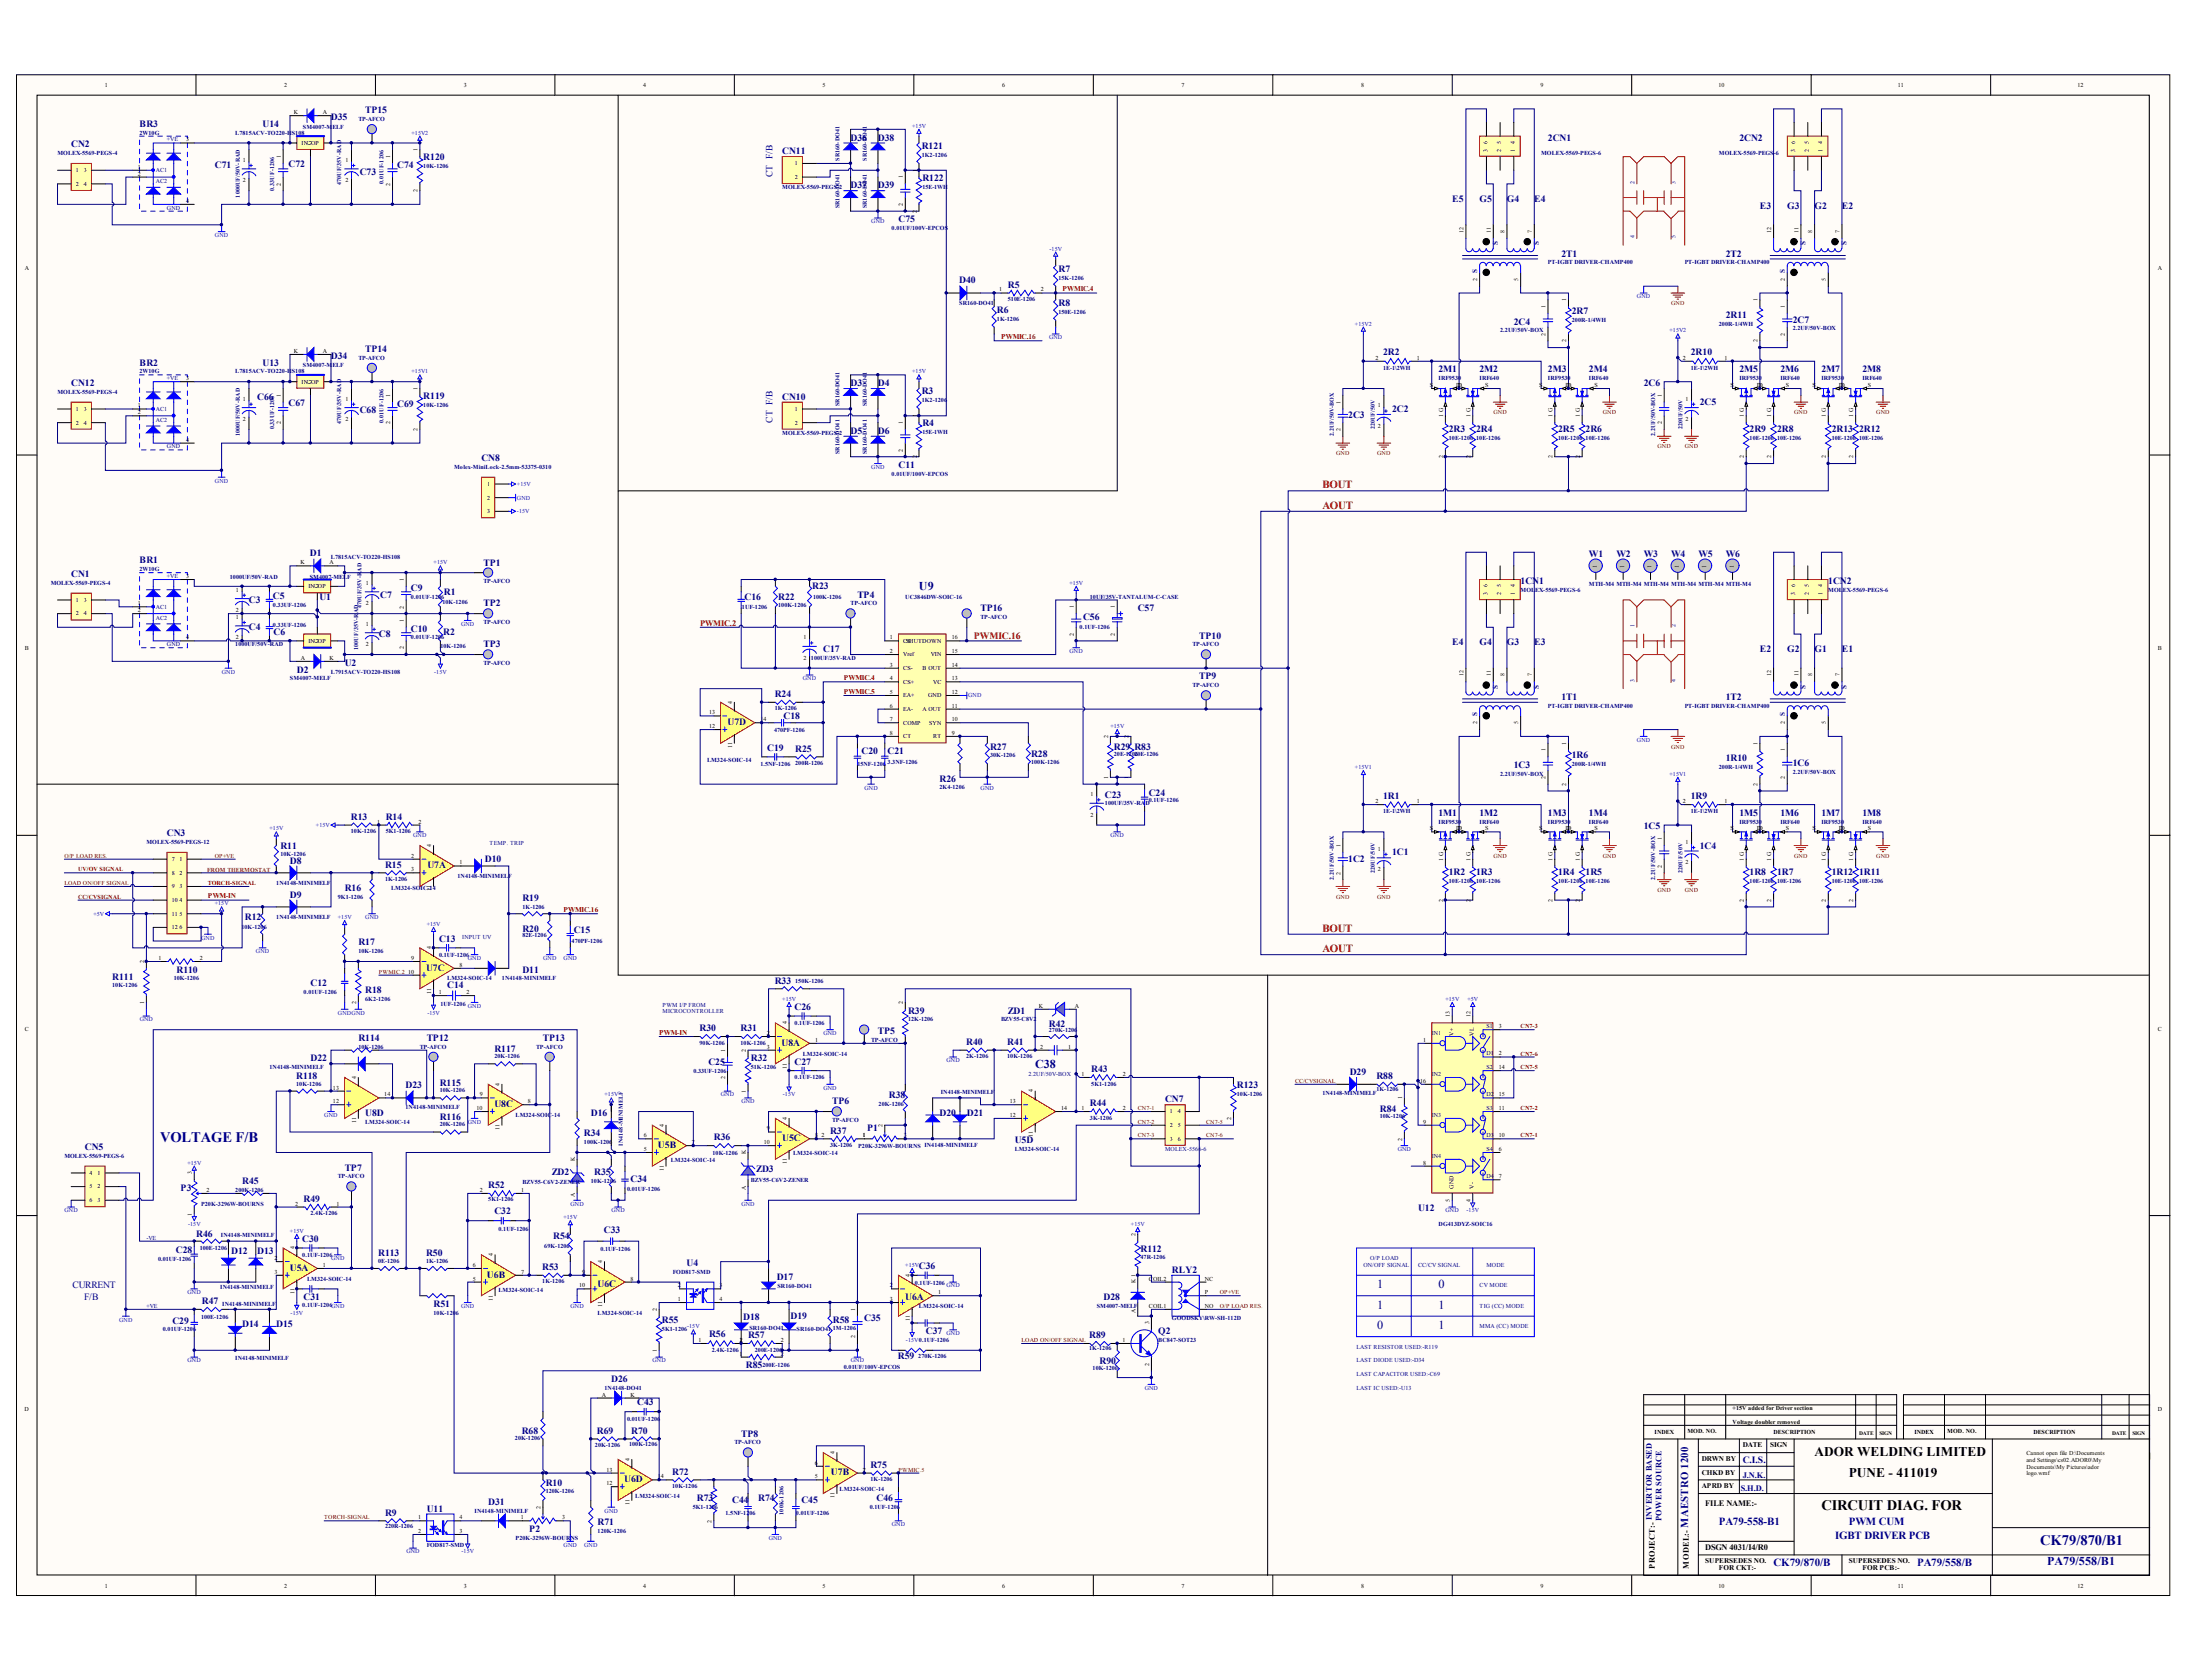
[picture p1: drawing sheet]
<svg xmlns="http://www.w3.org/2000/svg" width="269mm" height="206mm" viewBox="0 0 269 206" stroke-linecap="round" stroke-linejoin="round" font-family="sans-serif">
<defs><g id="words">
<g font-size="1.8" fill="#000080">
<text x="19.6" y="140.1">VOLTAGE F/B</text>
<text x="250.4" y="189.5">CK79/870/B1</text>
</g>
<text font-size="1.8" x="223.6" y="185.3">CIRCUIT DIAG. FOR</text>
<g font-size="1.6">
<text x="222.7" y="178.7">ADOR WELDING LIMITED</text>
<text x="226.9" y="181.2">PUNE - 411019</text>
</g>
<g font-size="1.5" fill="#000080">
<text x="112.8" y="72.4">U9</text>
<text x="127.1" y="131">C38</text>
<text x="169" y="158.1">1</text>
<text x="169" y="160.6">1</text>
<text x="176.6" y="158.1">0</text>
<text x="176.6" y="160.6">1</text>
<text x="169" y="163.1">0</text>
<text x="176.6" y="163.1">1</text>
<text x="251.3" y="192.1">PA79/558/B1</text>
</g>
<g font-size="1.3" fill="#800000">
<text x="162.3" y="59.9">BOUT</text>
<text x="162.3" y="62.4">AOUT</text>
<text x="162.3" y="116.8">AOUT</text>
<text x="162.3" y="114.3">BOUT</text>
</g>
<g font-size="1.3" fill="#000080">
<text x="207.2" y="187.5" transform="rotate(-90 207.2 187.5)">MAESTRO 1200</text>
<text x="211" y="187.1">PA79-558-B1</text>
<text x="225.3" y="188.8">IGBT DRIVER PCB</text>
<text x="226.9" y="187.1">PWM CUM</text>
<text x="217.7" y="192.2">CK79/870/B</text>
<text x="235.3" y="192.2">PA79/558/B</text>
</g>
<g font-size="1.2" fill="#000080">
<text x="17.1" y="15.6">BR3</text>
<text x="32.2" y="15.6">U14</text>
<text x="40.6" y="14.7">D35</text>
<text x="44.8" y="13.9">TP15</text>
<text x="104.4" y="17.2">D36</text>
<text x="107.8" y="17.2">D38</text>
<text x="190" y="17.2">2CN1</text>
<text x="213.5" y="17.2">2CN2</text>
<text x="8.7" y="18.1">CN2</text>
<text x="26.4" y="20.6">C71</text>
<text x="35.4" y="20.5">C72</text>
<text x="44.2" y="21.4">C73</text>
<text x="48.8" y="20.6">C74</text>
<text x="52" y="19.7">R120</text>
<text x="94.8" y="21.7" transform="rotate(-90 94.8 21.7)">CT F/B</text>
<text x="96" y="18.9">CN11</text>
<text x="104.4" y="23.1">D37</text>
<text x="107.8" y="23.1">D39</text>
<text x="113.1" y="18.3">R121</text>
<text x="113.2" y="22.2">R122</text>
<text x="110.3" y="27.3">C75</text>
<text x="178.3" y="24.8">E5</text>
<text x="181.6" y="24.8">G5</text>
<text x="185" y="24.8">G4</text>
<text x="188.3" y="24.8">E4</text>
<text x="216" y="25.6">E3</text>
<text x="219.4" y="25.6">G3</text>
<text x="222.7" y="25.6">G2</text>
<text x="226.1" y="25.6">E2</text>
<text x="117.8" y="34.7">D40</text>
<text x="123.7" y="35.3">R5</text>
<text x="129.9" y="33.4">R7</text>
<text x="191.7" y="31.5">2T1</text>
<text x="211.8" y="31.5">2T2</text>
<text x="122.4" y="38.4">R6</text>
<text x="129.9" y="37.6">R8</text>
<text x="185.8" y="39.8">2C4</text>
<text x="192.9" y="38.6">2R7</text>
<text x="211.8" y="39">2R11</text>
<text x="220.1" y="39.6">2C7</text>
<text x="8.7" y="47.4">CN12</text>
<text x="17.1" y="44.9">BR2</text>
<text x="32.2" y="44.9">U13</text>
<text x="40.6" y="44">D34</text>
<text x="44.8" y="43.2">TP14</text>
<text x="104.4" y="47.4">D3</text>
<text x="107.8" y="47.4">D4</text>
<text x="169.8" y="43.6">2R2</text>
<text x="176.6" y="45.7">2M1</text>
<text x="181.6" y="45.7">2M2</text>
<text x="190" y="45.7">2M3</text>
<text x="195" y="45.7">2M4</text>
<text x="201.8" y="47.4">2C6</text>
<text x="207.5" y="43.6">2R10</text>
<text x="213.5" y="45.7">2M5</text>
<text x="218.5" y="45.7">2M6</text>
<text x="223.6" y="45.7">2M7</text>
<text x="228.6" y="45.7">2M8</text>
<text x="31.6" y="49.1">C66</text>
<text x="35.4" y="49.8">C67</text>
<text x="44.2" y="50.7">C68</text>
<text x="48.8" y="49.9">C69</text>
<text x="52" y="49">R119</text>
<text x="94.8" y="51.9" transform="rotate(-90 94.8 51.9)">CT F/B</text>
<text x="96" y="49.1">CN10</text>
<text x="104.4" y="53.2">D5</text>
<text x="107.8" y="53.2">D6</text>
<text x="113.1" y="48.4">R3</text>
<text x="113.2" y="52.3">R4</text>
<text x="165.5" y="51.3">2C3</text>
<text x="170.9" y="50.6">2C2</text>
<text x="177.8" y="53">2R3</text>
<text x="181.2" y="53">2R4</text>
<text x="191.3" y="53">2R5</text>
<text x="194.6" y="53">2R6</text>
<text x="208.6" y="49.7">2C5</text>
<text x="214.8" y="53">2R9</text>
<text x="218.1" y="53">2R8</text>
<text x="224.8" y="53">2R13</text>
<text x="228.2" y="53">2R12</text>
<text x="59.1" y="56.6">CN8</text>
<text x="110.3" y="57.4">C11</text>
<text x="8.7" y="70.8">CN1</text>
<text x="17.1" y="69.1">BR1</text>
<text x="38" y="68.2">D1</text>
<text x="59.3" y="69.4">TP1</text>
<text x="186.7" y="71.7">1CN1</text>
<text x="195" y="68.3">W1</text>
<text x="198.4" y="68.3">W2</text>
<text x="201.8" y="68.3">W3</text>
<text x="205.1" y="68.3">W4</text>
<text x="208.5" y="68.3">W5</text>
<text x="211.8" y="68.3">W6</text>
<text x="224.4" y="71.7">1CN2</text>
<text x="30.6" y="74">C3</text>
<text x="30.6" y="77.3">C4</text>
<text x="33.5" y="73.5">C5</text>
<text x="33.6" y="77.9">C6</text>
<text x="39.2" y="73.7">U1</text>
<text x="46.7" y="73.3">C7</text>
<text x="50.4" y="72.5">C9</text>
<text x="50.4" y="77.5">C10</text>
<text x="54.4" y="77.9">R2</text>
<text x="54.5" y="73">R1</text>
<text x="59.3" y="74.4">TP2</text>
<text x="91.4" y="73.6">C16</text>
<text x="95.5" y="73.6">R22</text>
<text x="99.7" y="72.3">R23</text>
<text x="105.2" y="73.3">TP4</text>
<text x="120.4" y="75">TP16</text>
<text x="132.9" y="76.1">C56</text>
<text x="139.7" y="75">C57</text>
<text x="36.4" y="82.5">D2</text>
<text x="42.3" y="81.7">U2</text>
<text x="46.5" y="78.2">C8</text>
<text x="59.3" y="79.4">TP3</text>
<text x="101.1" y="80">C17</text>
<text x="147.2" y="83.4">TP9</text>
<text x="147.2" y="78.3">TP10</text>
<text x="178.3" y="79.2">E4</text>
<text x="181.6" y="79.2">G4</text>
<text x="185" y="79.2">G3</text>
<text x="188.3" y="79.2">E3</text>
<text x="216" y="80">E2</text>
<text x="219.4" y="80">G2</text>
<text x="222.7" y="80">G1</text>
<text x="226.1" y="80">E1</text>
<text x="89.3" y="89">U7D</text>
<text x="95.1" y="85.5">R24</text>
<text x="96.2" y="88.2">C18</text>
<text x="191.7" y="85.9">1T1</text>
<text x="211.8" y="85.9">1T2</text>
<text x="94.2" y="92.2">C19</text>
<text x="97.6" y="92.2">R25</text>
<text x="105.8" y="92.5">C20</text>
<text x="108.9" y="92.6">C21</text>
<text x="115.3" y="95.9">R26</text>
<text x="121.5" y="92">R27</text>
<text x="126.6" y="92.8">R28</text>
<text x="136.7" y="92">R29 R83</text>
<text x="185.8" y="94.2">1C3</text>
<text x="192.9" y="93">1R6</text>
<text x="211.8" y="93.4">1R10</text>
<text x="220.1" y="94">1C6</text>
<text x="43.1" y="100.6">R13</text>
<text x="47.3" y="100.6">R14</text>
<text x="135.6" y="97.9">C23</text>
<text x="141" y="97.7">C24</text>
<text x="169.8" y="98">1R1</text>
<text x="176.6" y="100.1">1M1</text>
<text x="181.6" y="100.1">1M2</text>
<text x="190" y="100.1">1M3</text>
<text x="195" y="100.1">1M4</text>
<text x="201.8" y="101.8">1C5</text>
<text x="207.5" y="98">1R9</text>
<text x="213.5" y="100.1">1M5</text>
<text x="218.5" y="100.1">1M6</text>
<text x="223.6" y="100.1">1M7</text>
<text x="228.6" y="100.1">1M8</text>
<text x="20.5" y="102.6">CN3</text>
<text x="34.4" y="104.1">R11</text>
<text x="35.6" y="106">D8</text>
<text x="47.3" y="106.5">R15</text>
<text x="52.5" y="106.5">U7A</text>
<text x="59.5" y="105.8">D10</text>
<text x="165.5" y="105.7">1C2</text>
<text x="170.9" y="105">1C1</text>
<text x="177.8" y="107.4">1R2</text>
<text x="181.2" y="107.4">1R3</text>
<text x="191.3" y="107.4">1R4</text>
<text x="194.6" y="107.4">1R5</text>
<text x="208.6" y="104.1">1C4</text>
<text x="214.8" y="107.4">1R8</text>
<text x="218.1" y="107.4">1R7</text>
<text x="224.8" y="107.4">1R12</text>
<text x="228.2" y="107.4">1R11</text>
<text x="30.1" y="112.9">R12</text>
<text x="35.6" y="110.2">D9</text>
<text x="42.3" y="109.3">R16</text>
<text x="64.1" y="110.6">R19</text>
<text x="21.7" y="119.4">R110</text>
<text x="44" y="116">R17</text>
<text x="52.3" y="119.1">U7C</text>
<text x="53.9" y="115.6">C13</text>
<text x="64.1" y="119.4">D11</text>
<text x="64.1" y="114.3">R20</text>
<text x="70.4" y="114.5">C15</text>
<text x="13.8" y="120.2">R111</text>
<text x="38.1" y="121">C12</text>
<text x="44.8" y="121.9">R18</text>
<text x="54.9" y="121.3">C14</text>
<text x="95.1" y="120.7">R33</text>
<text x="97.5" y="124">C26</text>
<text x="111.5" y="124.4">R39</text>
<text x="123.7" y="124.4">ZD1</text>
<text x="38.1" y="130.2">D22</text>
<text x="44" y="127.7">R114</text>
<text x="52.4" y="127.7">TP12</text>
<text x="60.7" y="129.1">R117</text>
<text x="66.6" y="127.7">TP13</text>
<text x="85.9" y="126.6">R30</text>
<text x="87" y="130.7">C25</text>
<text x="90.9" y="126.6">R31</text>
<text x="92.2" y="130.2">R32</text>
<text x="95.9" y="128.3">U8A</text>
<text x="97.5" y="130.7">C27</text>
<text x="107.8" y="126.9">TP5</text>
<text x="118.6" y="128.2">R40</text>
<text x="123.6" y="128.2">R41</text>
<text x="128.7" y="126.1">R42</text>
<text x="133.9" y="131.5">R43</text>
<text x="165.7" y="131.9">D29</text>
<text x="36.3" y="132.4">R118</text>
<text x="44.8" y="136.9">U8D</text>
<text x="49.8" y="133.5">D23</text>
<text x="54" y="133.3">R115</text>
<text x="54" y="137.4">R116</text>
<text x="60.7" y="135.8">U8C</text>
<text x="72.5" y="136.9">D16</text>
<text x="102.1" y="135.5">TP6</text>
<text x="109.1" y="134.7">R38</text>
<text x="115.3" y="136.9">D20</text>
<text x="118.7" y="136.9">D21</text>
<text x="133.8" y="135.8">R44</text>
<text x="143" y="135.3">CN7</text>
<text x="151.8" y="133.5">R123</text>
<text x="168.9" y="132.4">R88</text>
<text x="169.4" y="136.4">R84</text>
<text x="10.4" y="141.1">CN5</text>
<text x="42.3" y="143.6">TP7</text>
<text x="71.7" y="139.4">R34</text>
<text x="80.7" y="140.9">U5B</text>
<text x="87.6" y="139.9">R36</text>
<text x="92.8" y="143.8">ZD3</text>
<text x="96" y="140">U5C</text>
<text x="101.9" y="139.1">R37</text>
<text x="106.4" y="138.8">P1</text>
<text x="124.6" y="140.3">U5D</text>
<text x="22.2" y="146.1">P3</text>
<text x="29.7" y="145.3">R45</text>
<text x="37.3" y="147.5">R49</text>
<text x="59.9" y="145.8">R52</text>
<text x="60.7" y="149">C32</text>
<text x="67.7" y="144.1">ZD2</text>
<text x="72.9" y="144.1">R35</text>
<text x="77.4" y="145.1">C34</text>
<text x="174.1" y="148.7">U12</text>
<text x="21.6" y="153.8">C28</text>
<text x="24.1" y="151.8">R46</text>
<text x="28.4" y="153.9">D12</text>
<text x="31.6" y="153.8">D13</text>
<text x="35.6" y="155.9">U5A</text>
<text x="37.1" y="152.4">C30</text>
<text x="46.4" y="154.2">R113</text>
<text x="52.3" y="154.2">R50</text>
<text x="66.6" y="155.9">R53</text>
<text x="67.9" y="152">R54</text>
<text x="74.1" y="151.2">C33</text>
<text x="84.3" y="155.3">U4</text>
<text x="112.8" y="155.7">C36</text>
<text x="140" y="153.7">R112</text>
<text x="8.9" y="158.1">CURRENT</text>
<text x="10.3" y="159.5">F/B</text>
<text x="24.8" y="160">R47</text>
<text x="37.3" y="159.5">C31</text>
<text x="53.2" y="160.4">R51</text>
<text x="59.8" y="156.8">U6B</text>
<text x="73.4" y="157.9">U6C</text>
<text x="91.2" y="162">D18</text>
<text x="95.3" y="157">D17</text>
<text x="97" y="161.8">D19</text>
<text x="111.1" y="159.5">U6A</text>
<text x="135.5" y="159.5">D28</text>
<text x="143.9" y="156.2">RLY2</text>
<text x="21.2" y="162.5">C29</text>
<text x="29.7" y="162.9">D14</text>
<text x="33.9" y="162.9">D15</text>
<text x="81.2" y="162.4">R55</text>
<text x="87" y="164.1">R56</text>
<text x="91.6" y="167.8">R85</text>
<text x="91.8" y="164.2">R57</text>
<text x="102.2" y="162.3">R58</text>
<text x="106.1" y="162">C35</text>
<text x="110.2" y="166.7">R59</text>
<text x="113.6" y="163.7">C37</text>
<text x="133.7" y="164.2">R89</text>
<text x="135" y="167.3">R90</text>
<text x="142.2" y="163.7">Q2</text>
<text x="75" y="169.6">D26</text>
<text x="78.2" y="172.4">C43</text>
<text x="64" y="175.9">R68</text>
<text x="73.3" y="175.9">R69</text>
<text x="77.5" y="175.9">R70</text>
<text x="91" y="176.3">TP8</text>
<text x="213.9" y="179.5">C.I.S.</text>
<text x="47.3" y="186">R9</text>
<text x="52.4" y="185.5">U11</text>
<text x="59.9" y="184.6">D31</text>
<text x="67" y="182.4">R10</text>
<text x="76.6" y="181.9">U6D</text>
<text x="82.5" y="181">R72</text>
<text x="85.5" y="184.1">R73</text>
<text x="89.9" y="184.5">C44</text>
<text x="93.1" y="184.1">R74</text>
<text x="98.4" y="184.4">C45</text>
<text x="102" y="181">U7B</text>
<text x="106.8" y="180.1">R75</text>
<text x="107.6" y="184.2">C46</text>
<text x="65" y="188">P2</text>
<text x="73.4" y="187.2">R71</text>
</g>
<text font-size="1.2" fill="#800000" x="119.5" y="78.3">PWMIC.16</text>
<text font-size="1" fill="#800000" x="85.9" y="76.8">PWMIC.2</text>
<g font-size="1">
<text x="209.3" y="184.8">FILE NAME:-</text>
<text x="209.3" y="190.2">DSGN 4031/I4/R0</text>
<text x="203.1" y="192.5" transform="rotate(-90 203.1 192.5)">PROJECT:-</text>
<text x="207.3" y="192.5" transform="rotate(-90 207.3 192.5)">MODEL:-</text>
</g>
<g font-size="1" fill="#000080">
<text x="213.7" y="183">S.H.D.</text>
<text x="213.9" y="181.3">J.N.K.</text>
<text x="202.8" y="186.5" transform="rotate(-90 202.8 186.5)">INVERTOR BASED</text>
<text x="204" y="186.6" transform="rotate(-90 204 186.6)">POWER SOURCE</text>
</g>
<g font-size=".9" fill="#800000">
<text x="130.4" y="35.7">PWMIC.4</text>
<text x="122.9" y="41.6">PWMIC.16</text>
<text x="103.6" y="83.4">PWMIC.4</text>
<text x="103.6" y="85.1">PWMIC.5</text>
<text x="25.5" y="110.2">PWM-IN</text>
<text x="69.2" y="111.9">PWMIC.16</text>
<text x="80.9" y="127">PWM-IN</text>
</g>
<g font-size=".9" fill="#000080">
<text x="181.3" y="33.4" transform="rotate(-90 181.3 33.4)">S</text>
<text x="183.8" y="30.1" transform="rotate(-90 183.8 30.1)">S</text>
<text x="188.9" y="30.1" transform="rotate(-90 188.9 30.1)">S</text>
<text x="219.1" y="33.4" transform="rotate(-90 219.1 33.4)">S</text>
<text x="221.6" y="30.1" transform="rotate(-90 221.6 30.1)">S</text>
<text x="226.6" y="30.1" transform="rotate(-90 226.6 30.1)">S</text>
<text x="181.3" y="87.9" transform="rotate(-90 181.3 87.9)">S</text>
<text x="183.8" y="84.5" transform="rotate(-90 183.8 84.5)">S</text>
<text x="188.9" y="84.5" transform="rotate(-90 188.9 84.5)">S</text>
<text x="219.1" y="87.9" transform="rotate(-90 219.1 87.9)">S</text>
<text x="221.6" y="84.5" transform="rotate(-90 221.6 84.5)">S</text>
<text x="226.6" y="84.5" transform="rotate(-90 226.6 84.5)">S</text>
</g>
<g font-size=".9">
<text x="208.9" y="179.3">DRWN BY</text>
<text x="213.9" y="177.6">DATE</text>
<text x="217.3" y="177.6">SIGN</text>
<text x="208.9" y="181">CHKD BY</text>
<text x="208.9" y="182.6">APRD BY</text>
<text x="209.3" y="191.8">SUPERSEDES NO.</text>
<text x="226.9" y="191.8">SUPERSEDES NO.</text>
<text x="211" y="192.7">FOR CKT:-</text>
<text x="228.6" y="192.7">FOR PCB:-</text>
</g>
<g font-size=".7">
<text x="12.9" y="10.7">1</text>
<text x="34.9" y="10.7">2</text>
<text x="56.9" y="10.7">3</text>
<text x="78.9" y="10.7">4</text>
<text x="101" y="10.7">5</text>
<text x="123" y="10.7">6</text>
<text x="145" y="10.7">7</text>
<text x="167.1" y="10.7">8</text>
<text x="189.1" y="10.7">9</text>
<text x="210.9" y="10.7">10</text>
<text x="233" y="10.7">11</text>
<text x="255" y="10.7">12</text>
<text x="22.8" y="17.4">3</text>
<text x="36.1" y="14">K</text>
<text x="37" y="17.8">IN OP</text>
<text x="38.2" y="17.8" transform="rotate(-90 38.2 17.8)">G</text>
<text x="39.6" y="14">A</text>
<text x="182.6" y="17.7" transform="rotate(-90 182.6 17.7)">6</text>
<text x="184.3" y="17.7" transform="rotate(-90 184.3 17.7)">5</text>
<text x="185.9" y="17.7" transform="rotate(-90 185.9 17.7)">4</text>
<text x="220.4" y="17.7" transform="rotate(-90 220.4 17.7)">6</text>
<text x="222" y="17.7" transform="rotate(-90 222 17.7)">5</text>
<text x="223.7" y="17.7" transform="rotate(-90 223.7 17.7)">4</text>
<text x="9.3" y="21.1">1</text>
<text x="9.3" y="22.8">2</text>
<text x="10.3" y="21.1">3</text>
<text x="10.3" y="22.8">4</text>
<text x="16.9" y="20.7">1</text>
<text x="16.9" y="21.5">2</text>
<text x="29.8" y="19.9">1</text>
<text x="29.8" y="22.4">2</text>
<text x="34.5" y="22.8" transform="rotate(-90 34.5 22.8)">2</text>
<text x="34.5" y="19.4" transform="rotate(-90 34.5 19.4)">1</text>
<text x="42.4" y="19.9">1</text>
<text x="42.4" y="22.4">2</text>
<text x="47.9" y="22.8" transform="rotate(-90 47.9 22.8)">2</text>
<text x="47.9" y="19.4" transform="rotate(-90 47.9 19.4)">1</text>
<text x="51.3" y="23.6" transform="rotate(-90 51.3 23.6)">2</text>
<text x="51.3" y="18.5" transform="rotate(-90 51.3 18.5)">1</text>
<text x="97.6" y="20.3">1</text>
<text x="97.6" y="22">2</text>
<text x="110.8" y="21.9" transform="rotate(-90 110.8 21.9)">1</text>
<text x="112.5" y="21.1" transform="rotate(-90 112.5 21.1)">1</text>
<text x="182.6" y="18.6" transform="rotate(-90 182.6 18.6)">3</text>
<text x="184.3" y="18.6" transform="rotate(-90 184.3 18.6)">2</text>
<text x="185.9" y="18.6" transform="rotate(-90 185.9 18.6)">1</text>
<text x="220.4" y="18.6" transform="rotate(-90 220.4 18.6)">3</text>
<text x="222" y="18.6" transform="rotate(-90 222 18.6)">2</text>
<text x="223.7" y="18.6" transform="rotate(-90 223.7 18.6)">1</text>
<text x="22.8" y="24.9">4</text>
<text x="110.8" y="25.3" transform="rotate(-90 110.8 25.3)">2</text>
<text x="112.5" y="26.1" transform="rotate(-90 112.5 26.1)">2</text>
<text x="179.7" y="28.6" transform="rotate(-90 179.7 28.6)">12</text>
<text x="183" y="28.6" transform="rotate(-90 183 28.6)">11</text>
<text x="184.7" y="28.6" transform="rotate(-90 184.7 28.6)">8</text>
<text x="188" y="28.6" transform="rotate(-90 188 28.6)">7</text>
<text x="217.4" y="28.6" transform="rotate(-90 217.4 28.6)">12</text>
<text x="220.8" y="28.6" transform="rotate(-90 220.8 28.6)">11</text>
<text x="222.5" y="28.6" transform="rotate(-90 222.5 28.6)">8</text>
<text x="225.8" y="28.6" transform="rotate(-90 225.8 28.6)">7</text>
<text x="3" y="33.2">A</text>
<text x="122.7" y="35.8">1</text>
<text x="127.7" y="35.8">2</text>
<text x="181.3" y="34.5" transform="rotate(-90 181.3 34.5)">2</text>
<text x="186.4" y="34.5" transform="rotate(-90 186.4 34.5)">5</text>
<text x="219.1" y="34.5" transform="rotate(-90 219.1 34.5)">2</text>
<text x="224.1" y="34.5" transform="rotate(-90 224.1 34.5)">5</text>
<text x="264.9" y="33.2">A</text>
<text x="189.7" y="41.2" transform="rotate(-90 189.7 41.2)">2</text>
<text x="189.7" y="37.8" transform="rotate(-90 189.7 37.8)">1</text>
<text x="192.2" y="37" transform="rotate(-90 192.2 37)">1</text>
<text x="215.7" y="37" transform="rotate(-90 215.7 37)">1</text>
<text x="219.1" y="41.2" transform="rotate(-90 219.1 41.2)">2</text>
<text x="219.1" y="37.8" transform="rotate(-90 219.1 37.8)">1</text>
<text x="22.8" y="46.6">3</text>
<text x="36.1" y="43.3">K</text>
<text x="37" y="47.1">IN OP</text>
<text x="38.2" y="47.1" transform="rotate(-90 38.2 47.1)">G</text>
<text x="39.6" y="43.3">A</text>
<text x="51.3" y="47.8" transform="rotate(-90 51.3 47.8)">1</text>
<text x="168.8" y="44.1">2</text>
<text x="173.9" y="44.1">1</text>
<text x="175.5" y="47.5">S</text>
<text x="178.7" y="47.5">DD</text>
<text x="182.3" y="47.5">S</text>
<text x="188.9" y="47.5">S</text>
<text x="192.1" y="47.5">DD</text>
<text x="192.2" y="42" transform="rotate(-90 192.2 42)">2</text>
<text x="195.7" y="47.5">S</text>
<text x="206.6" y="44.1">2</text>
<text x="211.7" y="44.1">1</text>
<text x="212.4" y="47.5">S</text>
<text x="215.6" y="47.5">DD</text>
<text x="215.7" y="42" transform="rotate(-90 215.7 42)">2</text>
<text x="219.2" y="47.5">S</text>
<text x="222.5" y="47.5">S</text>
<text x="225.7" y="47.5">DD</text>
<text x="229.3" y="47.5">S</text>
<text x="9.3" y="50.4">1</text>
<text x="9.3" y="52.1">2</text>
<text x="10.3" y="50.4">3</text>
<text x="10.3" y="52.1">4</text>
<text x="16.9" y="50">1</text>
<text x="16.9" y="50.8">2</text>
<text x="29.8" y="49.2">1</text>
<text x="29.8" y="51.7">2</text>
<text x="34.5" y="52.1" transform="rotate(-90 34.5 52.1)">2</text>
<text x="34.5" y="48.7" transform="rotate(-90 34.5 48.7)">1</text>
<text x="42.4" y="49.2">1</text>
<text x="42.4" y="51.7">2</text>
<text x="47.9" y="52.1" transform="rotate(-90 47.9 52.1)">2</text>
<text x="47.9" y="48.7" transform="rotate(-90 47.9 48.7)">1</text>
<text x="51.3" y="52.9" transform="rotate(-90 51.3 52.9)">2</text>
<text x="97.6" y="50.4">1</text>
<text x="97.6" y="52.1">2</text>
<text x="110.8" y="52" transform="rotate(-90 110.8 52)">1</text>
<text x="112.5" y="51.2" transform="rotate(-90 112.5 51.2)">1</text>
<text x="164.5" y="52.9" transform="rotate(-90 164.5 52.9)">2</text>
<text x="164.5" y="49.5" transform="rotate(-90 164.5 49.5)">1</text>
<text x="169.1" y="50">1</text>
<text x="169.1" y="52.5">2</text>
<text x="177.1" y="51.2" transform="rotate(-90 177.1 51.2)">1 G</text>
<text x="180.5" y="51.2" transform="rotate(-90 180.5 51.2)">1 G</text>
<text x="190.6" y="51.2" transform="rotate(-90 190.6 51.2)">1 G</text>
<text x="193.9" y="51.2" transform="rotate(-90 193.9 51.2)">1 G</text>
<text x="204" y="52.1" transform="rotate(-90 204 52.1)">2</text>
<text x="204" y="48.7" transform="rotate(-90 204 48.7)">1</text>
<text x="206.9" y="49.2">1</text>
<text x="206.9" y="51.7">2</text>
<text x="214.1" y="51.2" transform="rotate(-90 214.1 51.2)">1 G</text>
<text x="217.4" y="51.2" transform="rotate(-90 217.4 51.2)">1 G</text>
<text x="224.1" y="51.2" transform="rotate(-90 224.1 51.2)">1 G</text>
<text x="227.5" y="51.2" transform="rotate(-90 227.5 51.2)">1 G</text>
<text x="22.8" y="54.2">4</text>
<text x="59.8" y="59.6">1</text>
<text x="110.8" y="55.4" transform="rotate(-90 110.8 55.4)">2</text>
<text x="112.5" y="56.3" transform="rotate(-90 112.5 56.3)">2</text>
<text x="177.1" y="56.3" transform="rotate(-90 177.1 56.3)">2</text>
<text x="180.5" y="56.3" transform="rotate(-90 180.5 56.3)">2</text>
<text x="190.6" y="56.3" transform="rotate(-90 190.6 56.3)">2</text>
<text x="193.9" y="56.3" transform="rotate(-90 193.9 56.3)">2</text>
<text x="214.1" y="56.3" transform="rotate(-90 214.1 56.3)">2</text>
<text x="217.4" y="56.3" transform="rotate(-90 217.4 56.3)">2</text>
<text x="224.1" y="56.3" transform="rotate(-90 224.1 56.3)">2</text>
<text x="227.5" y="56.3" transform="rotate(-90 227.5 56.3)">2</text>
<text x="59.8" y="61.3">2</text>
<text x="59.8" y="63">3</text>
<text x="22.8" y="70.9">3</text>
<text x="36.9" y="69.2">K</text>
<text x="40.5" y="69.2">A</text>
<text x="44.9" y="71.8">1</text>
<text x="49.6" y="71.3" transform="rotate(-90 49.6 71.3)">1</text>
<text x="196" y="69.7" transform="rotate(-90 196 69.7)">1</text>
<text x="199.4" y="69.7" transform="rotate(-90 199.4 69.7)">1</text>
<text x="202.7" y="69.7" transform="rotate(-90 202.7 69.7)">1</text>
<text x="206.1" y="69.7" transform="rotate(-90 206.1 69.7)">1</text>
<text x="209.4" y="69.7" transform="rotate(-90 209.4 69.7)">1</text>
<text x="212.8" y="69.7" transform="rotate(-90 212.8 69.7)">1</text>
<text x="9.3" y="73.9">1</text>
<text x="9.3" y="75.5">2</text>
<text x="10.3" y="73.9">3</text>
<text x="10.3" y="75.5">4</text>
<text x="16.9" y="74.3">1</text>
<text x="16.9" y="75.1">2</text>
<text x="29" y="72.6">1</text>
<text x="29" y="75.1">2</text>
<text x="29" y="75.9">1</text>
<text x="37.9" y="72.2">IN OP</text>
<text x="39.1" y="72.2" transform="rotate(-90 39.1 72.2)">G</text>
<text x="44.9" y="74.3">2</text>
<text x="44.9" y="76.8">1</text>
<text x="49.6" y="76.3" transform="rotate(-90 49.6 76.3)">1</text>
<text x="49.6" y="74.7" transform="rotate(-90 49.6 74.7)">2</text>
<text x="131.8" y="74.6" transform="rotate(-90 131.8 74.6)">1</text>
<text x="136.9" y="74.6" transform="rotate(-90 136.9 74.6)">1</text>
<text x="182.6" y="73" transform="rotate(-90 182.6 73)">3</text>
<text x="182.6" y="72.1" transform="rotate(-90 182.6 72.1)">6</text>
<text x="184.3" y="73" transform="rotate(-90 184.3 73)">2</text>
<text x="184.3" y="72.1" transform="rotate(-90 184.3 72.1)">5</text>
<text x="185.9" y="73" transform="rotate(-90 185.9 73)">1</text>
<text x="185.9" y="72.1" transform="rotate(-90 185.9 72.1)">4</text>
<text x="220.4" y="73" transform="rotate(-90 220.4 73)">3</text>
<text x="220.4" y="72.1" transform="rotate(-90 220.4 72.1)">6</text>
<text x="222" y="73" transform="rotate(-90 222 73)">2</text>
<text x="222" y="72.1" transform="rotate(-90 222 72.1)">5</text>
<text x="223.7" y="73" transform="rotate(-90 223.7 73)">1</text>
<text x="223.7" y="72.1" transform="rotate(-90 223.7 72.1)">4</text>
<text x="3" y="79.8">B</text>
<text x="22.8" y="78.5">4</text>
<text x="29" y="78.5">2</text>
<text x="36.9" y="81">A</text>
<text x="37.9" y="78.9">IN OP</text>
<text x="39.1" y="78.9" transform="rotate(-90 39.1 78.9)">G</text>
<text x="40.5" y="81">K</text>
<text x="44.9" y="79.3">2</text>
<text x="49.6" y="79.7" transform="rotate(-90 49.6 79.7)">2</text>
<text x="98.6" y="78.5">1</text>
<text x="98.6" y="81">2</text>
<text x="109.2" y="78.5">1</text>
<text x="109.2" y="80.1">2</text>
<text x="109.2" y="81.8">3</text>
<text x="109.2" y="83.5">4</text>
<text x="110.9" y="78.9">CSSHUTDOWN</text>
<text x="110.9" y="80.5">Vref</text>
<text x="110.9" y="82.2">CS-</text>
<text x="110.9" y="83.9">CS+</text>
<text x="113.2" y="82.2">B OUT</text>
<text x="114.3" y="80.5">VIN</text>
<text x="114.6" y="83.9">VC</text>
<text x="116.8" y="83.5">13</text>
<text x="116.8" y="81.8">14</text>
<text x="116.8" y="80.1">15</text>
<text x="116.8" y="78.5">16</text>
<text x="131.8" y="78" transform="rotate(-90 131.8 78)">2</text>
<text x="136.9" y="78" transform="rotate(-90 136.9 78)">2</text>
<text x="179.7" y="83" transform="rotate(-90 179.7 83)">12</text>
<text x="183" y="83" transform="rotate(-90 183 83)">11</text>
<text x="184.7" y="83" transform="rotate(-90 184.7 83)">8</text>
<text x="188" y="83" transform="rotate(-90 188 83)">7</text>
<text x="217.4" y="83" transform="rotate(-90 217.4 83)">12</text>
<text x="220.8" y="83" transform="rotate(-90 220.8 83)">11</text>
<text x="222.5" y="83" transform="rotate(-90 222.5 83)">8</text>
<text x="225.8" y="83" transform="rotate(-90 225.8 83)">7</text>
<text x="264.9" y="79.8">B</text>
<text x="87" y="87.7">13</text>
<text x="87" y="89.3">12</text>
<text x="89.9" y="86.3" transform="rotate(-90 89.9 86.3)">4</text>
<text x="93.3" y="88.5">1</text>
<text x="93.7" y="88.5">4</text>
<text x="109.2" y="85.2">5</text>
<text x="109.2" y="86.8">6</text>
<text x="109.2" y="88.5">7</text>
<text x="110.9" y="85.6">EA+</text>
<text x="110.9" y="87.2">EA-</text>
<text x="110.9" y="88.9">COMP</text>
<text x="113.2" y="87.2">A OUT</text>
<text x="113.9" y="85.6">GND</text>
<text x="114.1" y="88.9">SYN</text>
<text x="116.8" y="88.5">10</text>
<text x="116.8" y="86.8">11</text>
<text x="116.8" y="85.2">12</text>
<text x="181.3" y="88.9" transform="rotate(-90 181.3 88.9)">2</text>
<text x="186.4" y="88.9" transform="rotate(-90 186.4 88.9)">5</text>
<text x="219.1" y="88.9" transform="rotate(-90 219.1 88.9)">2</text>
<text x="224.1" y="88.9" transform="rotate(-90 224.1 88.9)">5</text>
<text x="89.9" y="91.8" transform="rotate(-90 89.9 91.8)">11</text>
<text x="109.2" y="90.2">8</text>
<text x="110.9" y="90.6">CT</text>
<text x="114.6" y="90.6">RT</text>
<text x="116.8" y="90.2">9</text>
<text x="136" y="95.6" transform="rotate(-90 136 95.6)">1</text>
<text x="136" y="90.5" transform="rotate(-90 136 90.5)">2</text>
<text x="138.5" y="95.6" transform="rotate(-90 138.5 95.6)">1</text>
<text x="138.5" y="90.5" transform="rotate(-90 138.5 90.5)">2</text>
<text x="189.7" y="95.6" transform="rotate(-90 189.7 95.6)">2</text>
<text x="189.7" y="92.2" transform="rotate(-90 189.7 92.2)">1</text>
<text x="192.2" y="91.4" transform="rotate(-90 192.2 91.4)">1</text>
<text x="215.7" y="91.4" transform="rotate(-90 215.7 91.4)">1</text>
<text x="219.1" y="95.6" transform="rotate(-90 219.1 95.6)">2</text>
<text x="219.1" y="92.2" transform="rotate(-90 219.1 92.2)">1</text>
<text x="46.3" y="101.1">1</text>
<text x="51.4" y="101.1">2</text>
<text x="133.9" y="97.7">1</text>
<text x="133.9" y="100.2">2</text>
<text x="168.8" y="98.5">2</text>
<text x="173.9" y="98.5">1</text>
<text x="175.5" y="101.9">S</text>
<text x="178.7" y="101.9">DD</text>
<text x="182.3" y="101.9">S</text>
<text x="188.9" y="101.9">S</text>
<text x="192.1" y="101.9">DD</text>
<text x="192.2" y="96.4" transform="rotate(-90 192.2 96.4)">2</text>
<text x="195.7" y="101.9">S</text>
<text x="206.6" y="98.5">2</text>
<text x="211.7" y="98.5">1</text>
<text x="212.4" y="101.9">S</text>
<text x="215.6" y="101.9">DD</text>
<text x="215.7" y="96.4" transform="rotate(-90 215.7 96.4)">2</text>
<text x="219.2" y="101.9">S</text>
<text x="222.5" y="101.9">S</text>
<text x="225.7" y="101.9">DD</text>
<text x="229.3" y="101.9">S</text>
<text x="21.1" y="105.7">7</text>
<text x="21.1" y="107.3">8</text>
<text x="22" y="105.7">1</text>
<text x="22" y="107.3">2</text>
<text x="50.5" y="105.2">2</text>
<text x="50.5" y="106.9">3</text>
<text x="52.9" y="103.9" transform="rotate(-90 52.9 103.9)">4</text>
<text x="56.4" y="106.1">1</text>
<text x="164.5" y="107.3" transform="rotate(-90 164.5 107.3)">2</text>
<text x="164.5" y="103.9" transform="rotate(-90 164.5 103.9)">1</text>
<text x="169.1" y="104.4">1</text>
<text x="169.1" y="106.9">2</text>
<text x="177.1" y="105.6" transform="rotate(-90 177.1 105.6)">1 G</text>
<text x="180.5" y="105.6" transform="rotate(-90 180.5 105.6)">1 G</text>
<text x="190.6" y="105.6" transform="rotate(-90 190.6 105.6)">1 G</text>
<text x="193.9" y="105.6" transform="rotate(-90 193.9 105.6)">1 G</text>
<text x="204" y="106.5" transform="rotate(-90 204 106.5)">2</text>
<text x="204" y="103.1" transform="rotate(-90 204 103.1)">1</text>
<text x="206.9" y="103.6">1</text>
<text x="206.9" y="106.1">2</text>
<text x="214.1" y="105.6" transform="rotate(-90 214.1 105.6)">1 G</text>
<text x="217.4" y="105.6" transform="rotate(-90 217.4 105.6)">1 G</text>
<text x="224.1" y="105.6" transform="rotate(-90 224.1 105.6)">1 G</text>
<text x="227.5" y="105.6" transform="rotate(-90 227.5 105.6)">1 G</text>
<text x="21.1" y="109">9</text>
<text x="21.1" y="110.7">10</text>
<text x="21.1" y="112.4">11</text>
<text x="22" y="109">3</text>
<text x="22" y="110.7">4</text>
<text x="22" y="112.4">5</text>
<text x="52.9" y="109.4" transform="rotate(-90 52.9 109.4)">11</text>
<text x="177.1" y="110.7" transform="rotate(-90 177.1 110.7)">2</text>
<text x="180.5" y="110.7" transform="rotate(-90 180.5 110.7)">2</text>
<text x="190.6" y="110.7" transform="rotate(-90 190.6 110.7)">2</text>
<text x="193.9" y="110.7" transform="rotate(-90 193.9 110.7)">2</text>
<text x="214.1" y="110.7" transform="rotate(-90 214.1 110.7)">2</text>
<text x="217.4" y="110.7" transform="rotate(-90 217.4 110.7)">2</text>
<text x="224.1" y="110.7" transform="rotate(-90 224.1 110.7)">2</text>
<text x="227.5" y="110.7" transform="rotate(-90 227.5 110.7)">2</text>
<text x="17.7" y="118.1" transform="rotate(-90 17.7 118.1)">2</text>
<text x="19.4" y="117.8">1</text>
<text x="21.1" y="114">12</text>
<text x="22" y="114">6</text>
<text x="24.5" y="117.8">2</text>
<text x="43.7" y="118.1" transform="rotate(-90 43.7 118.1)">1</text>
<text x="50.1" y="119.5">10</text>
<text x="50.5" y="117.8">9</text>
<text x="52.9" y="116.5" transform="rotate(-90 52.9 116.5)">4</text>
<text x="56.4" y="118.6">8</text>
<text x="17.7" y="123.2" transform="rotate(-90 17.7 123.2)">1</text>
<text x="43.7" y="123.2" transform="rotate(-90 43.7 123.2)">2</text>
<text x="52.9" y="121.9" transform="rotate(-90 52.9 121.9)">11</text>
<text x="53.8" y="122">1</text>
<text x="57.2" y="122">2</text>
<text x="96.6" y="125.7" transform="rotate(-90 96.6 125.7)">4</text>
<text x="110.8" y="123.2" transform="rotate(-90 110.8 123.2)">2</text>
<text x="127.5" y="123.7">K</text>
<text x="131.9" y="123.7">A</text>
<text x="178" y="124.8" transform="rotate(-90 178 124.8)">13</text>
<text x="180.5" y="124.8" transform="rotate(-90 180.5 124.8)">12</text>
<text x="3" y="126.5">C</text>
<text x="89" y="129" transform="rotate(-90 89 129)">1</text>
<text x="91.5" y="129" transform="rotate(-90 91.5 129)">2</text>
<text x="94.1" y="127">2</text>
<text x="94.1" y="128.7">3</text>
<text x="96.6" y="131.1" transform="rotate(-90 96.6 131.1)">11</text>
<text x="100" y="127.8">1</text>
<text x="110.8" y="128.2" transform="rotate(-90 110.8 128.2)">1</text>
<text x="127.7" y="128.7">2</text>
<text x="131.1" y="128.7">1</text>
<text x="174.7" y="127.8">1</text>
<text x="178.4" y="127.1" transform="rotate(-90 178.4 127.1)">V+</text>
<text x="180.9" y="127.1" transform="rotate(-90 180.9 127.1)">VL</text>
<text x="184" y="129.5">2</text>
<text x="184" y="126.2">3</text>
<text x="184" y="131.2">14</text>
<text x="264.9" y="126.5">C</text>
<text x="40.9" y="133.7">13</text>
<text x="40.9" y="135.4">12</text>
<text x="43.7" y="137.8" transform="rotate(-90 43.7 137.8)">11</text>
<text x="43.7" y="132.4" transform="rotate(-90 43.7 132.4)">4</text>
<text x="47.2" y="134.5">14</text>
<text x="58.5" y="136.2">10</text>
<text x="58.9" y="134.5">9</text>
<text x="61.3" y="133.2" transform="rotate(-90 61.3 133.2)">4</text>
<text x="64.8" y="135.4">8</text>
<text x="89" y="132.4" transform="rotate(-90 89 132.4)">2</text>
<text x="91.5" y="134.1" transform="rotate(-90 91.5 134.1)">1</text>
<text x="96.6" y="137.4" transform="rotate(-90 96.6 137.4)">4</text>
<text x="124" y="135.4">13</text>
<text x="124" y="137">12</text>
<text x="126.8" y="134.1" transform="rotate(-90 126.8 134.1)">4</text>
<text x="130.3" y="136.2">14</text>
<text x="132.7" y="132">1</text>
<text x="132.7" y="136.2">1</text>
<text x="137.8" y="132">2</text>
<text x="137.8" y="136.2">2</text>
<text x="143.6" y="136.6">1</text>
<text x="144.6" y="136.6">4</text>
<text x="151.1" y="137.4" transform="rotate(-90 151.1 137.4)">2</text>
<text x="151.1" y="132.4" transform="rotate(-90 151.1 132.4)">1</text>
<text x="172.1" y="134.9" transform="rotate(-90 172.1 134.9)">1</text>
<text x="174.3" y="132.9">16</text>
<text x="174.7" y="137.9">9</text>
<text x="184" y="136.2">11</text>
<text x="184" y="134.5">15</text>
<text x="61.3" y="138.7" transform="rotate(-90 61.3 138.7)">11</text>
<text x="70.6" y="142.4" transform="rotate(-90 70.6 142.4)">K</text>
<text x="79" y="139.6">6</text>
<text x="79" y="141.2">5</text>
<text x="81.5" y="143.7" transform="rotate(-90 81.5 143.7)">11</text>
<text x="81.5" y="138.2" transform="rotate(-90 81.5 138.2)">4</text>
<text x="84.9" y="140.4">7</text>
<text x="91.5" y="141.6" transform="rotate(-90 91.5 141.6)">K</text>
<text x="93.7" y="140.4">10</text>
<text x="94.1" y="138.7">9</text>
<text x="96.6" y="142.8" transform="rotate(-90 96.6 142.8)">11</text>
<text x="100" y="139.6">8</text>
<text x="100.8" y="139.6">2</text>
<text x="105.9" y="139.6">1</text>
<text x="108.3" y="138.2" transform="rotate(-90 108.3 138.2)">2</text>
<text x="111" y="139.6">3</text>
<text x="126.8" y="139.5" transform="rotate(-90 126.8 139.5)">11</text>
<text x="143.6" y="138.3">2</text>
<text x="143.6" y="140">3</text>
<text x="144.6" y="138.3">5</text>
<text x="144.6" y="140">6</text>
<text x="172.1" y="140" transform="rotate(-90 172.1 140)">2</text>
<text x="174.7" y="142.9">8</text>
<text x="184" y="141.2">6</text>
<text x="184" y="139.6">10</text>
<text x="11" y="144.2">4</text>
<text x="11" y="145.8">5</text>
<text x="11" y="147.5">6</text>
<text x="12" y="144.2">1</text>
<text x="12" y="145.8">2</text>
<text x="12" y="147.5">3</text>
<text x="23.6" y="149.2" transform="rotate(-90 23.6 149.2)">1</text>
<text x="23.6" y="144.1" transform="rotate(-90 23.6 144.1)">3</text>
<text x="25.4" y="146.2">2</text>
<text x="36.2" y="147.9">2</text>
<text x="41.3" y="147.9">1</text>
<text x="58.9" y="146.2">2</text>
<text x="64" y="146.2">1</text>
<text x="70.6" y="146.8" transform="rotate(-90 70.6 146.8)">A</text>
<text x="91.5" y="146" transform="rotate(-90 91.5 146)">A</text>
<text x="178" y="147.5" transform="rotate(-90 178 147.5)">5</text>
<text x="178.4" y="145.9" transform="rotate(-90 178.4 145.9)">GND</text>
<text x="180.5" y="147.5" transform="rotate(-90 180.5 147.5)">4</text>
<text x="180.9" y="145.9" transform="rotate(-90 180.9 145.9)">V-</text>
<text x="184" y="144.6">7</text>
<text x="33.7" y="154.6">2</text>
<text x="36.2" y="153.3" transform="rotate(-90 36.2 153.3)">4</text>
<text x="39.6" y="155.5">1</text>
<text x="58" y="155.5">6</text>
<text x="60.5" y="154.1" transform="rotate(-90 60.5 154.1)">4</text>
<text x="73.9" y="155" transform="rotate(-90 73.9 155)">4</text>
<text x="139.4" y="151.6" transform="rotate(-90 139.4 151.6)">2</text>
<text x="33.7" y="156.3">3</text>
<text x="36.2" y="158.8" transform="rotate(-90 36.2 158.8)">11</text>
<text x="58" y="157.1">5</text>
<text x="60.5" y="159.6" transform="rotate(-90 60.5 159.6)">11</text>
<text x="64" y="156.3">7</text>
<text x="71.1" y="158">10</text>
<text x="71.5" y="156.3">9</text>
<text x="73.9" y="160.4" transform="rotate(-90 73.9 160.4)">11</text>
<text x="77.4" y="157.1">8</text>
<text x="80.6" y="160.8" transform="rotate(-90 80.6 160.8)">2</text>
<text x="83.2" y="159.6">1</text>
<text x="83.2" y="158">2</text>
<text x="88.3" y="158">3</text>
<text x="88.3" y="159.6">4</text>
<text x="105" y="160.8" transform="rotate(-90 105 160.8)">1</text>
<text x="109.2" y="158">2</text>
<text x="109.2" y="159.6">3</text>
<text x="111.7" y="156.6" transform="rotate(-90 111.7 156.6)">4</text>
<text x="115.2" y="158.8">1</text>
<text x="139.4" y="161.1" transform="rotate(-90 139.4 161.1)">A</text>
<text x="139.4" y="157.5" transform="rotate(-90 139.4 157.5)">K 1</text>
<text x="141" y="160.5">COIL1</text>
<text x="141" y="157.1">COIL2</text>
<text x="147.9" y="158.8">P</text>
<text x="147.9" y="157.1">NC</text>
<text x="147.9" y="160.5">NO</text>
<text x="80.6" y="165.9" transform="rotate(-90 80.6 165.9)">1</text>
<text x="85.7" y="164.7">1</text>
<text x="90.8" y="164.7">1</text>
<text x="90.8" y="166.3">1</text>
<text x="90.8" y="164.7">2</text>
<text x="95.8" y="164.7">2</text>
<text x="95.8" y="166.3">2</text>
<text x="105" y="164.2" transform="rotate(-90 105 164.2)">2</text>
<text x="111.7" y="162.1" transform="rotate(-90 111.7 162.1)">11</text>
<text x="137.8" y="164.7">1</text>
<text x="141.1" y="167.6" transform="rotate(-90 141.1 167.6)">2</text>
<text x="141.1" y="162.5" transform="rotate(-90 141.1 162.5)">3</text>
<text x="3" y="173.1">D</text>
<text x="73.9" y="171.4">A</text>
<text x="77.4" y="171.4">K</text>
<text x="212.7" y="173">+15V added for Driver section</text>
<text x="264.8" y="173.1">D</text>
<text x="77.3" y="179.2" transform="rotate(-90 77.3 179.2)">4</text>
<text x="100" y="179.7">6</text>
<text x="102.4" y="178.4" transform="rotate(-90 102.4 178.4)">4</text>
<text x="203.1" y="176">INDEX</text>
<text x="207.1" y="175.9">MOD. NO.</text>
<text x="212.7" y="174.7">Voltage doubler removed</text>
<text x="217.7" y="176">DESCRIPTION</text>
<text x="228.2" y="176">DATE</text>
<text x="230.7" y="176">SIGN</text>
<text x="235" y="176">INDEX</text>
<text x="239" y="175.9">MOD. NO.</text>
<text x="248.8" y="178.5">Cannot open file D:\Documents</text>
<text x="248.8" y="179.4">and Settings\cs02.ADOR0\My</text>
<text x="249.6" y="176">DESCRIPTION</text>
<text x="259.2" y="176">DATE</text>
<text x="261.8" y="176">SIGN</text>
<text x="66.4" y="185.1" transform="rotate(-90 66.4 185.1)">2</text>
<text x="74.4" y="180.6">13</text>
<text x="74.4" y="182.2">12</text>
<text x="77.3" y="184.7" transform="rotate(-90 77.3 184.7)">11</text>
<text x="80.7" y="181.4">1</text>
<text x="81.1" y="181.4">4</text>
<text x="87.3" y="181.8" transform="rotate(-90 87.3 181.8)">1</text>
<text x="100" y="181.4">5</text>
<text x="102.4" y="183.9" transform="rotate(-90 102.4 183.9)">11</text>
<text x="105.9" y="180.6">7</text>
<text x="248.8" y="180.2">Documents\My Pictures\ador</text>
<text x="248.8" y="181.1">logo.wmf</text>
<text x="51.3" y="186.4">1</text>
<text x="51.3" y="188.1">2</text>
<text x="56.4" y="188.1">3</text>
<text x="56.4" y="186.4">4</text>
<text x="63.9" y="186.4">1</text>
<text x="69" y="186.4">3</text>
<text x="87.3" y="186.8" transform="rotate(-90 87.3 186.8)">2</text>
<text x="12.9" y="194.8">1</text>
<text x="34.9" y="194.8">2</text>
<text x="56.9" y="194.8">3</text>
<text x="78.9" y="194.8">4</text>
<text x="101" y="194.8">5</text>
<text x="123" y="194.8">6</text>
<text x="145" y="194.8">7</text>
<text x="167.1" y="194.8">8</text>
<text x="189.1" y="194.8">9</text>
<text x="210.9" y="194.8">10</text>
<text x="233" y="194.8">11</text>
<text x="255" y="194.8">12</text>
</g>
<g font-size=".7" fill="#000080">
<text x="17.1" y="16.5">2W10G</text>
<text x="20.5" y="17.4">+VE</text>
<text x="28.9" y="16.5">L7815ACV-TO220-HS108</text>
<text x="37.2" y="15.8">SM4007-M</text>
<text x="40.8" y="15.8">ELF</text>
<text x="44" y="14.9">TP-AFCO</text>
<text x="106.4" y="15.8" transform="rotate(-90 106.4 15.8)">1</text>
<text x="7.1" y="19">MOLEX-5569-PEGS-4</text>
<text x="19.1" y="21.1">AC1</text>
<text x="19.1" y="22.5">AC2</text>
<text x="33.6" y="23.4" transform="rotate(-90 33.6 23.4)">0.33UF-1206</text>
<text x="41.9" y="22.7" transform="rotate(-90 41.9 22.7)">470UF/35V-RAD</text>
<text x="47.1" y="22.6" transform="rotate(-90 47.1 22.6)">0.01UF-1206</text>
<text x="52" y="20.6">10K-1206</text>
<text x="96" y="23.2">MOLEX-5569-PEGS-2</text>
<text x="103" y="19.7" transform="rotate(-90 103 19.7)">SR160-DO41</text>
<text x="106.4" y="19.7" transform="rotate(-90 106.4 19.7)">SR160-DO4</text>
<text x="113.1" y="19.2">1K2-1206</text>
<text x="113.2" y="23.1">15E-1WH</text>
<text x="189.2" y="19">MOLEX-5569-PEGS-6</text>
<text x="200.6" y="22.6" transform="rotate(-90 200.6 22.6)">2</text>
<text x="205.7" y="22.6" transform="rotate(-90 205.7 22.6)">3</text>
<text x="211" y="19">MOLEX-5569-PEGS</text>
<text x="217.7" y="19">-6</text>
<text x="20.5" y="25.7">GND</text>
<text x="29.4" y="24.2" transform="rotate(-90 29.4 24.2)">1000UF/50V-RAD</text>
<text x="103" y="25.6" transform="rotate(-90 103 25.6)">SR160-DO41</text>
<text x="106.4" y="25.6" transform="rotate(-90 106.4 25.6)">SR160-DO41</text>
<text x="109.4" y="28.2">0.01UF/100V-EPCOS</text>
<text x="200.6" y="29.3" transform="rotate(-90 200.6 29.3)">4</text>
<text x="205.7" y="29.3" transform="rotate(-90 205.7 29.3)">5</text>
<text x="129.9" y="34.4">15K-1206</text>
<text x="190" y="32.4">PT-IGBT DRIVER-CHAMP400</text>
<text x="206.8" y="32.4">PT-IGBT DRIVER-CHAMP400</text>
<text x="117.8" y="37.4">SR160-DO41</text>
<text x="122.4" y="39.4">1K-1206</text>
<text x="123.7" y="36.9">510E-1206</text>
<text x="129.9" y="38.5">150E-1206</text>
<text x="184.1" y="40.8">2.2UF/50V-BOX</text>
<text x="192.9" y="39.5">200R-1/4WH</text>
<text x="211" y="40">200R-1/4WH</text>
<text x="220.1" y="40.5">2.2UF/50V-BOX</text>
<text x="17.1" y="45.8">2W10G</text>
<text x="20.5" y="46.6">+VE</text>
<text x="28.9" y="45.8">L7815ACV-TO220-HS108</text>
<text x="37.2" y="45.1">SM4007-M</text>
<text x="40.8" y="45.1">ELF</text>
<text x="44" y="44.1">TP-AFCO</text>
<text x="106.4" y="46" transform="rotate(-90 106.4 46)">1</text>
<text x="169.8" y="45.4">1E-1\2WH</text>
<text x="176.6" y="46.7">IRF9530</text>
<text x="181.6" y="46.7">IRF640</text>
<text x="190" y="46.7">IRF9530</text>
<text x="195" y="46.7">IRF640</text>
<text x="207.5" y="45.4">1E-1\2WH</text>
<text x="213.5" y="46.7">IRF9530</text>
<text x="218.5" y="46.7">IRF640</text>
<text x="223.6" y="46.7">IRF9530</text>
<text x="228.6" y="46.7">IRF640</text>
<text x="7.1" y="48.3">MOLEX-5569-PEGS-4</text>
<text x="19.1" y="50.4">AC1</text>
<text x="19.1" y="51.8">AC2</text>
<text x="29.4" y="53.5" transform="rotate(-90 29.4 53.5)">1000UF/50V-RAD</text>
<text x="33.6" y="52.7" transform="rotate(-90 33.6 52.7)">0.33UF-1206</text>
<text x="41.9" y="52" transform="rotate(-90 41.9 52)">470UF/35V-RAD</text>
<text x="47.1" y="51.9" transform="rotate(-90 47.1 51.9)">0.01UF-1206</text>
<text x="52" y="49.9">10K-1206</text>
<text x="96" y="53.4">MOLEX-5569-PEGS-2</text>
<text x="103" y="49.9" transform="rotate(-90 103 49.9)">SR160-DO41</text>
<text x="106.4" y="49.9" transform="rotate(-90 106.4 49.9)">SR160-DO4</text>
<text x="113.1" y="49.3">1K2-1206</text>
<text x="113.2" y="53.3">15E-1WH</text>
<text x="163.7" y="53.5" transform="rotate(-90 163.7 53.5)">2.2UF/50V-BOX</text>
<text x="168.7" y="52.7" transform="rotate(-90 168.7 52.7)">220UF/50V</text>
<text x="177.8" y="53.9">10E-1206</text>
<text x="181.2" y="53.9">10E-1206</text>
<text x="191.3" y="53.9">10E-1206</text>
<text x="194.6" y="53.9">10E-1206</text>
<text x="203.2" y="53.5" transform="rotate(-90 203.2 53.5)">2.2UF/50V-BOX</text>
<text x="206.5" y="52.7" transform="rotate(-90 206.5 52.7)">220UF/50V</text>
<text x="214.8" y="53.9">10E-1206</text>
<text x="218.1" y="53.9">10E-1206</text>
<text x="224.8" y="53.9">10E-1206</text>
<text x="228.2" y="53.9">10E-1206</text>
<text x="20.5" y="55">GND</text>
<text x="55.7" y="57.5">Molex-MiniLock-2.5mm-53375-0310</text>
<text x="103" y="55.7" transform="rotate(-90 103 55.7)">SR160-DO41</text>
<text x="106.4" y="55.7" transform="rotate(-90 106.4 55.7)">SR160-DO41</text>
<text x="109.4" y="58.4">0.01UF/100V-EPCOS</text>
<text x="6.2" y="71.8">MOLEX-5569-PEGS-4</text>
<text x="17.1" y="70.1">2W10G</text>
<text x="20.5" y="70.9">+VE</text>
<text x="28.2" y="71.1">1000UF/50V-RAD</text>
<text x="38" y="71">SM4007-MELF</text>
<text x="40.6" y="68.6">L7815ACV-TO220-HS108</text>
<text x="44.4" y="70.2" transform="rotate(-90 44.4 70.2)">AD</text>
<text x="59.3" y="71.5">TP-AFCO</text>
<text x="195" y="71.9">MTH-M4 MTH-M4 MTH-M4 MTH-M4 MTH-M4 MTH-M4</text>
<text x="19.1" y="74.7">AC1</text>
<text x="19.1" y="76">AC2</text>
<text x="33.5" y="74.4">0.33UF-1206</text>
<text x="33.5" y="77">0.33UF-1206</text>
<text x="44" y="75.3" transform="rotate(-90 44 75.3)">AD</text>
<text x="44.4" y="74.6" transform="rotate(-90 44.4 74.6)">470UF/35V-R</text>
<text x="50.4" y="73.4">0.01UF-1206</text>
<text x="54.3" y="74.1">10K-1206</text>
<text x="59.3" y="76.5">TP-AFCO</text>
<text x="91.1" y="74.7">1UF-1206</text>
<text x="95.5" y="74.5">100K-1206</text>
<text x="99.8" y="73.4">100K-1206</text>
<text x="104.4" y="74.3">TP-AFCO</text>
<text x="111.1" y="73.4">UC3846DW-SOIC-16</text>
<text x="120.4" y="76">TP-AFCO</text>
<text x="132.5" y="77.2">0.1UF-1206</text>
<text x="133.8" y="73.4">10UF/35V-TANTALUM-C-CASE</text>
<text x="186.7" y="72.6">MOLEX-5569-PEGS-6</text>
<text x="200.6" y="77" transform="rotate(-90 200.6 77)">1</text>
<text x="205.7" y="77" transform="rotate(-90 205.7 77)">2</text>
<text x="224.4" y="72.6">MOLEX-5569-PEGS-6</text>
<text x="20.5" y="79.3">GND</text>
<text x="28.9" y="79.3">1000UF/50V-RAD</text>
<text x="35.6" y="83.5">SM4007-MELF</text>
<text x="40.6" y="82.6">L7915ACV-TO220-HS108</text>
<text x="44" y="79.7" transform="rotate(-90 44 79.7)">100UF/35V-R</text>
<text x="50.4" y="78.5">0.01UF-1206</text>
<text x="54.1" y="79.5">10K-1206</text>
<text x="59.3" y="81.6">TP-AFCO</text>
<text x="99.5" y="81">100UF/35V-RAD</text>
<text x="146.4" y="79.3">TP-AFCO</text>
<text x="200.6" y="83.7" transform="rotate(-90 200.6 83.7)">3</text>
<text x="205.7" y="83.7" transform="rotate(-90 205.7 83.7)">4</text>
<text x="95" y="89.8">470PF-1206</text>
<text x="95.1" y="87.2">1K-1206</text>
<text x="146.4" y="84.3">TP-AFCO</text>
<text x="190" y="86.8">PT-IGBT DRIVER-CHAMP400</text>
<text x="206.8" y="86.8">PT-IGBT DRIVER-CHAMP400</text>
<text x="86.8" y="93.5">LM324-SOIC-14</text>
<text x="93.3" y="93.9">1.5NF-1206</text>
<text x="97.6" y="93.9">200R-1206</text>
<text x="105.2" y="94">15NF-1206</text>
<text x="108.9" y="93.8">3.3NF-1206</text>
<text x="121.5" y="92.9">30K-1206</text>
<text x="126.6" y="93.8">100K-1206</text>
<text x="136.7" y="92.8">20E-12020E-1206</text>
<text x="139.3" y="92.8">6</text>
<text x="184.1" y="95.2">2.2UF/50V-BOX</text>
<text x="192.9" y="93.9">200R-1/4WH</text>
<text x="211" y="94.4">200R-1/4WH</text>
<text x="220.1" y="95">2.2UF/50V-BOX</text>
<text x="115.3" y="96.9">2K4-1206</text>
<text x="135.6" y="98.7">100UF/35V-RAD</text>
<text x="141" y="98.5">0.1UF-1206</text>
<text x="169.8" y="99.8">1E-1\2WH</text>
<text x="176.6" y="101.1">IRF9530</text>
<text x="181.6" y="101.1">IRF640</text>
<text x="190" y="101.1">IRF9530</text>
<text x="195" y="101.1">IRF640</text>
<text x="207.5" y="99.8">1E-1\2WH</text>
<text x="213.5" y="101.1">IRF9530</text>
<text x="218.5" y="101.1">IRF640</text>
<text x="223.6" y="101.1">IRF9530</text>
<text x="228.6" y="101.1">IRF640</text>
<text x="18" y="103.6">MOLEX-5569-PEGS-12</text>
<text x="34.4" y="105.1">10K-1206</text>
<text x="43.1" y="102.2">10K-1206</text>
<text x="47.3" y="102.2">5K1-1206</text>
<text x="56.2" y="107.8">1N4148-MINIMELF</text>
<text x="60.1" y="103.7">TEMP. TRIP</text>
<text x="163.7" y="107.9" transform="rotate(-90 163.7 107.9)">2.2UF/50V-BOX</text>
<text x="168.7" y="107.1" transform="rotate(-90 168.7 107.1)">220UF/50V</text>
<text x="203.2" y="107.9" transform="rotate(-90 203.2 107.9)">2.2UF/50V-BOX</text>
<text x="206.5" y="107.1" transform="rotate(-90 206.5 107.1)">220UF/50V</text>
<text x="33.9" y="108.6">1N4148-MINIMELF</text>
<text x="33.9" y="112.8">1N4148-MINIMELF</text>
<text x="41.5" y="110.3">9K1-1206</text>
<text x="47.3" y="108.1">1K-1206</text>
<text x="48" y="109.3">LM324-SOIC-14</text>
<text x="64.1" y="111.5">1K-1206</text>
<text x="177.8" y="108.3">10E-1206</text>
<text x="181.2" y="108.3">10E-1206</text>
<text x="191.3" y="108.3">10E-1206</text>
<text x="194.6" y="108.3">10E-1206</text>
<text x="214.8" y="108.3">10E-1206</text>
<text x="218.1" y="108.3">10E-1206</text>
<text x="224.8" y="108.3">10E-1206</text>
<text x="228.2" y="108.3">10E-1206</text>
<text x="29.6" y="114">10K-1206</text>
<text x="44" y="117">10K-1206</text>
<text x="53.9" y="117.4">0.1UF-1206</text>
<text x="56.7" y="115.2">INPUT UV</text>
<text x="64.1" y="115">82E-1206</text>
<text x="70.2" y="115.7">470PF-1206</text>
<text x="13.8" y="121.1">10K-1206</text>
<text x="21.3" y="120.3">10K-1206</text>
<text x="37.3" y="122">0.01UF-1206</text>
<text x="44.8" y="122.8">6K2-1206</text>
<text x="54.1" y="123.4">1UF-1206</text>
<text x="54.9" y="120.3">LM324-SOIC-14</text>
<text x="61.6" y="120.3">1N4148-MINIMELF</text>
<text x="81.3" y="123.6">PWM I/P FROM</text>
<text x="81.3" y="124.3">MICROCONTROLLER</text>
<text x="97.5" y="125.8">0.1UF-1206</text>
<text x="97.6" y="120.6">150K-1206</text>
<text x="111.5" y="125.3">12K-1206</text>
<text x="122.9" y="125.3">BZV55-C8V2</text>
<text x="33.1" y="131.2">1N4148-MINIMELF</text>
<text x="44" y="128.7">10K-1206</text>
<text x="51.5" y="128.7">TP-AFCO</text>
<text x="60.7" y="129.9">20K-1206</text>
<text x="65.8" y="128.7">TP-AFCO</text>
<text x="85.1" y="131.7">0.33UF-1206</text>
<text x="85.9" y="128.2">90K-1206</text>
<text x="90.9" y="128.2">10K-1206</text>
<text x="92.2" y="131.2">51K-1206</text>
<text x="98.5" y="129.5">LM324-SOIC-14</text>
<text x="106.9" y="127.8">TP-AFCO</text>
<text x="118.6" y="129.9">2K-1206</text>
<text x="123.6" y="129.9">10K-1206</text>
<text x="128.7" y="126.6">270K-1206</text>
<text x="175.7" y="127">IN1</text>
<text x="182.5" y="126.2">S1</text>
<text x="182.5" y="131.2">S2</text>
<text x="182.5" y="129.5">D1</text>
<text x="36.3" y="133.2">10K-1206</text>
<text x="44.8" y="137.9">LM324-SOIC-14</text>
<text x="49.8" y="136.1">1N4148-MINIMELF</text>
<text x="54" y="134">10K-1206</text>
<text x="63.3" y="137.1">LM324-SOIC-14</text>
<text x="97.5" y="132.4">0.1UF-1206</text>
<text x="102.1" y="137.6">TP-AFCO</text>
<text x="107.9" y="135.7">20K-1206</text>
<text x="115.5" y="134.3">IN4148-MINIMELF</text>
<text x="126.2" y="132">2.2UF/50V-BOX</text>
<text x="133.8" y="137.4">3K-1206</text>
<text x="133.9" y="133.3">5K1-1206</text>
<text x="151.8" y="134.5">10K-1206</text>
<text x="162.3" y="134.4">1N4148-MINIMELF</text>
<text x="168.9" y="133.9">1K-1206</text>
<text x="169.4" y="137.2">10K-1206</text>
<text x="175.7" y="132">IN2</text>
<text x="175.7" y="137">IN3</text>
<text x="182.5" y="136.2">S3</text>
<text x="182.5" y="134.5">D2</text>
<text x="7.9" y="142.1">MOLEX-5569-PEGS-6</text>
<text x="54" y="138.2">20K-1206</text>
<text x="71.7" y="140.4">100K-1206</text>
<text x="76.4" y="140.6" transform="rotate(-90 76.4 140.6)">IN4148-MINIMELF</text>
<text x="82.3" y="142.6">LM324-SOIC-14</text>
<text x="87.5" y="141.7">10K-1206</text>
<text x="97.4" y="141.7">LM324-SOIC-14</text>
<text x="101.9" y="140.7">3K-1206</text>
<text x="105.3" y="140.8">P20K-3296W-BOURNS IN4148-MINIMELF</text>
<text x="124.6" y="141.2">LM324-SOIC-14</text>
<text x="143" y="141.2">MOLEX-5566-6</text>
<text x="175.7" y="142.1">IN4</text>
<text x="182.5" y="141.2">S4</text>
<text x="182.5" y="139.6">D3</text>
<text x="24.7" y="147.9">P20K-3296W-BOURNS</text>
<text x="28.9" y="146.3">200K-1206</text>
<text x="38.1" y="149.1">2.4K-1206</text>
<text x="41.5" y="144.6">TP-AFCO</text>
<text x="59.9" y="147.4">5K1-1206</text>
<text x="64.1" y="145.3">BZV55-C6V2-ZENER</text>
<text x="72.5" y="145.2">10K-1206</text>
<text x="77" y="146.2">0.01UF-1206</text>
<text x="92.2" y="145.1">BZV55-C6V2-ZENER</text>
<text x="182.5" y="144.6">D4</text>
<text x="18" y="152.1">-VE</text>
<text x="19.4" y="154.7">0.01UF-1206</text>
<text x="24.5" y="153.4">100E-1206</text>
<text x="27.1" y="151.8">IN4148-MINIMELF</text>
<text x="37.1" y="154.2">0.1UF-1206</text>
<text x="46.4" y="155">0E-1206</text>
<text x="52.3" y="155">1K-1206</text>
<text x="61.2" y="151">0.1UF-1206</text>
<text x="66.8" y="153.1">69K-1206</text>
<text x="73.7" y="153.5">0.1UF-1206</text>
<text x="140" y="154.5">47R-1206</text>
<text x="167.4" y="155.5">ON/OFF SIGNAL</text>
<text x="168.2" y="154.6">O/P LOAD</text>
<text x="174.1" y="155.5">CC/CV SIGNAL</text>
<text x="176.6" y="150.4">DG413DYZ-SOIC16</text>
<text x="182.5" y="155.5">MODE</text>
<text x="18" y="160.5">+VE</text>
<text x="24.7" y="161.8">100E-1206</text>
<text x="27" y="158.1">IN4148-MINIMELF</text>
<text x="27.3" y="160.2">IN4148-MINIMELF</text>
<text x="37.1" y="160.4">0.1UF-1206GND</text>
<text x="37.7" y="157.2">LM324-SOIC-14</text>
<text x="53.2" y="161.3">10K-1206</text>
<text x="61.2" y="158.6">LM324-SOIC-14</text>
<text x="66.6" y="157.5">1K-1206</text>
<text x="73.4" y="161.3">LM324-SOIC-14</text>
<text x="82.6" y="156.3">FOD817-SMD</text>
<text x="95.4" y="158.1">SR160-DO41</text>
<text x="112.3" y="157.7">0.1UF-1206</text>
<text x="112.8" y="160.5">LM324-SOIC-14</text>
<text x="134.6" y="160.5">SM4007-MELF</text>
<text x="143.9" y="162">GOODSKY\RW-SH-112D</text>
<text x="181.6" y="158">CV MODE</text>
<text x="181.6" y="160.5">TIG (CC) MODE</text>
<text x="20" y="163.3">0.01UF-1206</text>
<text x="28.9" y="166.9">IN4148-MINIMELF</text>
<text x="81.2" y="163.3">5K1-1206</text>
<text x="87.4" y="165.8">2.4K-1206</text>
<text x="92" y="163.2">SR160-DO41</text>
<text x="92.7" y="165.8">200E-1206</text>
<text x="93.6" y="167.7">200E-1206</text>
<text x="97.8" y="163.3">SR160-DO41</text>
<text x="102.2" y="163.2">1M-1206</text>
<text x="112.7" y="166.7">270K-1206</text>
<text x="133.7" y="165.7">1K-1206</text>
<text x="142.2" y="164.7">BC847-SOT23</text>
<text x="166.5" y="165.5">LAST RESISTOR USED:-R119</text>
<text x="166.5" y="167.2">LAST DIODE USED:-D34</text>
<text x="181.6" y="163">MMA (CC) MODE</text>
<text x="74.2" y="170.5">1N4148-DO41</text>
<text x="103.6" y="168">0.01UF/100V-EPCOS</text>
<text x="134.1" y="168.1">10K-1206</text>
<text x="166.5" y="168.8">LAST CAPACITOR USED:-C69</text>
<text x="166.5" y="170.5">LAST IC USED:-U13</text>
<text x="63.2" y="176.7">20K-1206</text>
<text x="73" y="177.6">20K-1206</text>
<text x="77" y="174.4">0.01UF-1206</text>
<text x="77.2" y="177.5">100K-1206</text>
<text x="90.1" y="177.2">TP-AFCO</text>
<text x="58.3" y="185.6">IN4148-MINIMELF</text>
<text x="67" y="183.2">120K-1206</text>
<text x="78" y="183.8">LM324-SOIC-14</text>
<text x="82.5" y="182.6">10K-1206</text>
<text x="85" y="185.2">5K1-1206</text>
<text x="89.1" y="185.8">1.5NF-1206</text>
<text x="96.2" y="185.9" transform="rotate(-90 96.2 185.9)">100K-1206</text>
<text x="97.7" y="185.8">0.01UF-1206</text>
<text x="103.1" y="183">LM324-SOIC-14</text>
<text x="106.8" y="185.2">0.1UF-1206</text>
<text x="106.8" y="181.7">1K-1206</text>
<text x="47.3" y="187.4">220R-1206</text>
<text x="52.4" y="189.8">FOD817-SMD</text>
<text x="63.3" y="188.9">P20K-3296W-BOURNS</text>
<text x="73.4" y="188.1">120K-1206</text>
</g>
<g font-size=".7" fill="#00f">
<text x="50.5" y="16.5">+15V2</text>
<text x="112" y="15.7">+15V</text>
<text x="26.4" y="29.1">GND</text>
<text x="106.9" y="27.4">GND</text>
<text x="128.8" y="30.7">-15V</text>
<text x="128.8" y="41.6">GND</text>
<text x="166.3" y="40">+15V2</text>
<text x="200.9" y="36.6">GND</text>
<text x="204.9" y="40.8">+15V2</text>
<text x="50.5" y="45.8">+15V1</text>
<text x="112" y="45.8">+15V</text>
<text x="26.4" y="59.2">GND</text>
<text x="63.5" y="59.6">+15V</text>
<text x="106.9" y="57.5">GND</text>
<text x="63.5" y="61.3">GND</text>
<text x="63.5" y="63">-15V</text>
<text x="53.2" y="69.2">+15V</text>
<text x="131.3" y="71.8">+15V</text>
<text x="56.6" y="76.8">GND</text>
<text x="27.2" y="82.6">GND</text>
<text x="53.3" y="82.6">-15V</text>
<text x="98.6" y="83.5">GND</text>
<text x="131.3" y="80.1">GND</text>
<text x="118.8" y="85.6">GND</text>
<text x="136.3" y="89.3">+15V</text>
<text x="166.3" y="94.4">+15V1</text>
<text x="200.9" y="91">GND</text>
<text x="204.9" y="95.2">+15V1</text>
<text x="33.1" y="101.9">+15V</text>
<text x="38.8" y="101.5">+15V</text>
<text x="106.1" y="96.9">GND</text>
<text x="120.4" y="96.9">GND</text>
<text x="50.7" y="102.7">GND</text>
<text x="136.3" y="102.7">GND</text>
<text x="11.5" y="112.4">+5V</text>
<text x="26.4" y="111.1">+15V</text>
<text x="41.5" y="112.8">+15V</text>
<text x="44.8" y="112.8">GND</text>
<text x="52.4" y="113.6">+15V</text>
<text x="24.7" y="115.3">GND</text>
<text x="31.4" y="117">GND</text>
<text x="57.4" y="117.8">GND</text>
<text x="66.7" y="117.8">GND</text>
<text x="69.2" y="117.8">GND</text>
<text x="17.1" y="125.3">GND</text>
<text x="41.5" y="124.5">GNDGND</text>
<text x="52.5" y="124.5">-15V</text>
<text x="57.4" y="123.7">GND</text>
<text x="96" y="122.8">+15V</text>
<text x="177.4" y="122.8">+15V</text>
<text x="180.1" y="122.8">+5V</text>
<text x="101.1" y="127">GND</text>
<text x="116.2" y="130.4">GND</text>
<text x="39.8" y="137.1">GND</text>
<text x="57.4" y="137.9">GND</text>
<text x="74.2" y="134.5">+15V</text>
<text x="88.5" y="134.5">GND</text>
<text x="91" y="135.4">GND</text>
<text x="96.1" y="134.5">-15V</text>
<text x="101.1" y="133.7">GND</text>
<text x="23" y="142.9">+15V</text>
<text x="171.6" y="141.2">GND</text>
<text x="7.9" y="148.8">GND</text>
<text x="69.2" y="149.6">+15V</text>
<text x="70" y="147.9">GND</text>
<text x="75.1" y="148.8">GND</text>
<text x="91" y="147.9">GND</text>
<text x="177.4" y="148.8">GND</text>
<text x="180" y="148.8">-15V</text>
<text x="23.1" y="150.4">-15V</text>
<text x="35.6" y="151.3">+15V</text>
<text x="40.6" y="154.6">GND</text>
<text x="111.1" y="155.5">+15V</text>
<text x="138.8" y="150.4">+15V</text>
<text x="23" y="158.8">GND</text>
<text x="35.7" y="161.3">-15V</text>
<text x="56.6" y="160.5">GND</text>
<text x="70" y="160.5">GND</text>
<text x="116.2" y="158">GND</text>
<text x="14.6" y="162.2">GND</text>
<text x="23" y="167.2">GND</text>
<text x="80.1" y="167.2">GND</text>
<text x="84.4" y="163">-15V</text>
<text x="104.4" y="167.2">GND</text>
<text x="111.2" y="164.7">-15V0.1UF-1206</text>
<text x="116.2" y="163.8">GND</text>
<text x="140.5" y="170.5">GND</text>
<text x="74.2" y="185.6">GND</text>
<text x="49.9" y="190.6">GND</text>
<text x="56.7" y="190.6">-15V</text>
<text x="69.2" y="189.8">GND</text>
<text x="71.7" y="189.8">GND</text>
<text x="94.4" y="188.9">GND</text>
<text x="109.5" y="187.3">GND</text>
</g>
<g font-size=".7" fill="#800000">
<text x="205.1" y="37.5">GND</text>
<text x="183.3" y="50.8">GND</text>
<text x="196.7" y="50.8">GND</text>
<text x="220.2" y="50.8">GND</text>
<text x="230.3" y="50.8">GND</text>
<text x="164" y="55.9">GND</text>
<text x="169" y="55.9">GND</text>
<text x="203.5" y="55">GND</text>
<text x="206.8" y="55">GND</text>
<text x="205.1" y="91.9">GND</text>
<text x="7.9" y="105.2">O/P LOAD RES.</text>
<text x="9.6" y="106.9">UV/OV SIGNAL</text>
<text x="26.4" y="105.2">OP+VE</text>
<text x="183.3" y="105.2">GND</text>
<text x="196.7" y="105.2">GND</text>
<text x="220.2" y="105.2">GND</text>
<text x="230.3" y="105.2">GND</text>
<text x="7.9" y="108.6">LOAD ON/OFF SIGNAL</text>
<text x="9.6" y="110.3">CC/CVSIGNAL</text>
<text x="25.5" y="108.6">TORCH-SIGNAL</text>
<text x="164" y="110.3">GND</text>
<text x="169" y="110.3">GND</text>
<text x="203.5" y="109.4">GND</text>
<text x="206.8" y="109.4">GND</text>
<text x="46.5" y="119.5">PWMIC.2</text>
<text x="186.7" y="129.5">CN7-6</text>
<text x="186.7" y="131.2">CN7-5</text>
<text x="186.7" y="126.2">CN7-3</text>
<text x="139.7" y="137.9">CN7-2</text>
<text x="139.7" y="136.2">CN7-1</text>
<text x="148" y="137.9">CN7-5</text>
<text x="159" y="132.9">CC/CVSIGNAL</text>
<text x="186.7" y="136.2">CN7-2</text>
<text x="139.7" y="139.6">CN7-3</text>
<text x="148" y="139.6">CN7-6</text>
<text x="186.7" y="139.6">CN7-1</text>
<text x="149.7" y="158.8">OP+VE</text>
<text x="149.7" y="160.5">O/P LOAD RES.</text>
<text x="125.4" y="164.7">LOAD ON/OFF SIGNAL</text>
<text x="110.3" y="180.6">PWMIC.5</text>
<text x="39.8" y="186.4">TORCH-SIGNAL</text>
</g>
<text font-size=".7" fill="#7d3b00" x="25.4" y="107">FROM THERMOSTAT</text>
</g></defs>
<g fill="#fffcf8" stroke="#000" stroke-width=".12">
<path d="M2 9.2h264.3v186.6h-264.3z"/>
<path d="M4.5 11.7h259.3v181.6h-259.3z"/>
</g>
<g fill="none" stroke="#000" stroke-width=".12">
<path d="M24.1 9.2v2.5M46.1 9.2v2.5M68.1 9.2v2.5M90.1 9.2v2.5M112.2 9.2v2.5M134.2 9.2v2.5M156.2 9.2v2.5M178.3 9.2v2.5M200.3 9.2v2.5M222.3 9.2v2.5M244.3 9.2v2.5M2 55.8h2.5"/>
<path d="M263.9 55.8h2.5M33.1 71.9v.7M33.1 74.6v1.4M33.1 78v.6M54.1 71.1v.8M54.1 74.5v1.6M54.1 78.6v.9M2 102.5h2.5M42.3 101.2h.8M42.3 113.8v.8M42.3 117.1v.9M42.3 118.8v.7"/>
<path d="M45.7 107.1v.8M45.7 110.4v.9M45.7 101.2h.8M46.5 107.1h.8M49.9 107.1h.8M53.2 116.3h.7M55.9 116.3h.7M56.6 106.3h1.7M58.3 118.8h1.6M59.1 106.3h1.7M60.8 118.8h1.6M63.3 112.1h.8"/>
<path d="M66.6 112.1h.9v.9M67.5 115.5v.8M70 113v.6M70 115.6v.7M263.9 102.5h2.5M42.3 121.5v.7M70.8 136.4v.8M70.8 139.7v.9M101.1 139.7h.8M105.2 139.7h.9M117.8 128.9h.9M121.2 128.9h.8"/>
<path d="M122.9 128.9h.8M126.2 128.9h.9M127.9 127.2h.8M131.3 127.2h.8M2 149.2h2.5M75 142.3v.8M75 145.6v.8M76.7 143.1v.7M76.7 145.8v.6M86.8 140.6h.8M90.1 140.6h.9M91.8 141.4v.9"/>
<path d="M91.8 144.8v.8M263.9 149.2h2.5M201.8 174.9h31M201.8 176.6v-5.5h31v5.5M201.8 173.6h31M201.8 172.4h31M206 176.6v16.7M206.8 171.1v5.5M208.5 176.6v16.7M208.5 179.9h11.7M208.5 178.2h11.7M211.8 171.1v5.5"/>
<path d="M213.5 176.6v6.7M216.9 176.6v6.7M220.2 176.6v14.2M227.8 171.1v5.5M230.3 171.1v5.5M233.6 174.9h30.3M233.6 176.6v-5.5h30.3v5.5M233.6 173.6h30.3M233.6 172.4h30.3M238.7 171.1v5.5M243.7 171.1v5.5M244.6 176.6v16.7"/>
<path d="M258 171.1v5.5M261.3 171.1v5.5M263.9 178.2v15.1h-62.1v-16.7h62.1v2.5M24.1 193.3v2.5M46.1 193.3v2.5M68.1 193.3v2.5M90.1 193.3v2.5M112.2 193.3v2.5M134.2 193.3v2.5M156.2 193.3v2.5M178.3 193.3v2.5M200.3 193.3v2.5"/>
<path d="M208.5 181.6h11.7M208.5 183.3h36.1M208.5 190.8h55.4M208.5 189.1h11.7M222.3 193.3v2.5M226.1 190.8v2.5M244.3 193.3v2.5M244.6 187.5h19.3"/>
</g>
<g fill="none" stroke="#00f" stroke-width=".12">
<path d="M32.7 73.5h.8M32.7 73.8h.8M32.7 76.9h.8M32.7 77.1h.8M33.1 72.6v.9M33.1 73.8v.8M33.1 76v.9M33.1 77.1v.9M54.1 71.9l-.3 .3 .5 .5-.5 .5 .5 .5-.5 .5 .3 .3M54.1 76.1l-.3 .3 .5 .5-.5 .5 .5 .5-.5 .5 .3 .2M54.1 69.4l.2 .5h-.5zM54.1 69.9v.4"/>
<path d="M27.6 82h.9M28 81.2v.8M53.8 81.5h.5l-.2 .5zM54.1 81.2v.3M40.6 101.2l.5-.2v.5zM41.1 101.2h.4M42.3 113.5v.3M42.3 119.5v.9M42.3 114.6l-.2 .3 .5 .5-.5 .5 .5 .5-.5 .5 .2 .2M42.3 113l.3 .5h-.5zM43.1 101.2l.3-.2 .5 .5 .5-.5 .5 .5 .5-.5 .3 .2M45.7 107.9l-.3 .3 .5 .5-.5 .5 .5 .5-.5 .5 .3 .2"/>
<path d="M47.3 107.1l.3 .3 .5-.6 .5 .6 .5-.6 .5 .6 .3-.3M51.1 102.1h.9M51.5 101.2v.9M53.2 113.8l.3 .5h-.5zM53.2 114.3v.3M53.9 116.3h.9M54.8 115.9v.8M55.1 115.9v.8M55.1 116.3h.8M57.8 117.1h.9M58.3 116.3v.8M59.1 105.4v1.7"/>
<path d="M60.8 118v1.7M64.1 112.1l.3 .3 .5-.5 .5 .5 .5-.5 .5 .5 .2-.3M67.1 117.1h.8M67.5 113l-.3 .2 .5 .5-.5 .5 .5 .5-.5 .5 .3 .3M67.5 116.3v.8M69.6 114.5h.8M69.6 114.8h.8M70 113.6v.9M70 114.8v.8M41.9 120.4h.8M41.9 120.7h.8M41.9 123.8h.8"/>
<path d="M42.3 120.7v.8M42.3 123v.8M53 123.3h.5l-.3 .5zM53.2 123v.3M57.8 123h.9M58.3 122.2v.8M70.8 137.2l.3 .3-.5 .5 .5 .5-.5 .5 .5 .5-.3 .2M101.9 139.7h.2l.2 .4 .4-.7 .5 .7 .5-.7 .4 .7 .4-.7 .3 .7 .3-.4h.1M118.7 128.9l.2 .2 .5-.5 .5 .5 .5-.5 .5 .5 .3-.2M123.7 128.9l.3 .2 .5-.5 .5 .5 .5-.5 .5 .5 .2-.2M128.7 127.2l.3 .2 .5-.5 .5 .5 .5-.5 .5 .5 .3-.2M75 143.1l-.2 .2 .5 .5-.5 .5 .5 .5-.5 .6 .2 .2"/>
<path d="M76.3 144.7h.8M76.3 144.9h.8M76.7 143.8v.9M76.7 144.9v.9M87.6 140.6l.3 .2 .5-.5 .5 .5 .5-.5 .5 .5 .2-.2"/>
</g>
<path d="M36.4 69.4h-.8v2.5M41.5 78.6h.8v2.6h-.8M54.1 70.3v.8M46.5 101.2v4.2h4.2M53.2 114.6v1.7M56.6 116.3h1.7M56.6 118.8h1.7M53.2 121.3v1.7" fill="none" stroke="#000080" stroke-width=".12"/>
<g fill="#00f" stroke="#00f" stroke-width=".12">
<path d="M58.3 105.4l.8 .9-.8 .8z"/>
<path d="M59.9 118l.9 .8-.9 .9z"/>
</g>
<path d="M91.8 143.1l.9 1.1h-1.7z" fill="#5f74e2" stroke="#00f" stroke-width=".12"/>
<path d="M45.2 112.1h.9M45.7 111.3v.8M116.6 129.7h.8M117 128.9v.8M75.5 148.1h.8M75.9 147.3v.8M91 142.7l.3 .4h1l.4 .3M91.4 147.3h.8M91.8 142.3v.8M91.8 144.2v.6M91.8 146.4v.9" fill="none" stroke="#00f" stroke-width=".12"/>
<path d="M127.9 123.8h.8M131.3 123.8h.8" fill="none" stroke="#000" stroke-width=".12"/>
<path d="M129.6 123.8l1.1-.8v1.7z" fill="#5f74e2" stroke="#00f" stroke-width=".12"/>
<g fill="none" stroke="#00f" stroke-width=".12">
<path d="M75 135.2v.4M75 134.7l.3 .5h-.5zM111.1 133.9l-.2 .2 .5 .5-.5 .5 .5 .5-.5 .5 .2 .3M128.7 123.8h.9M129.9 123l-.3 .3v1l-.4 .4M130.7 123.8h.6M8.3 148.1h.9M8.7 147.3v.8M23.4 153.9h.9M23.4 154.1h.9M23.4 158.2h.9M23.8 153v.9"/>
<path d="M23.8 154.1v.9M23.8 157.3v.9M24.7 152.3l.2 .2 .5-.5 .5 .5 .5-.5 .6 .5 .2-.2M36.4 151.5l.3 .5h-.5zM36.4 152v.3M36.4 159.8v.4M37.1 153.1h.9M37.1 158.2h.9M37.3 148.1h.1l.3 .3 .4-.6 .4 .6 .5-.6 .5 .6 .4-.6 .3 .6 .3-.3h.1M38 152.7v.9M38 157.7v.9M38.3 152.7v.9"/>
<path d="M38.3 157.7v.9M38.3 153.1h.8M38.3 158.2h.8M41 159.8h.9M41 154h.9M41.5 153.1v.9M41.5 159v.8M52.4 155.6l.2 .3 .5-.5 .5 .5 .5-.5 .5 .5 .3-.3M52.4 159l.2 .2 .5-.5 .5 .5 .5-.5 .5 .5 .3-.2M57 159.8h.8M57.4 159v.8M59.9 146.4h.2l.3 .4 .4-.7 .4 .7 .5-.7 .4 .7 .4-.7 .4 .7 .2-.4h.2"/>
<path d="M60.6 149.8h.9M61.5 149.4v.8M61.8 149.4v.8M61.8 149.8h.8M66.6 156.5l.3 .2 .5-.5 .5 .5 .5-.5 .5 .5 .3-.2M70 151.5l-.3 .2 .6 .5-.6 .5 .6 .5-.6 .5 .3 .3M70 149.8l.3 .5h-.6zM70 150.3v.3M70.4 159.8h.9M70.8 159v.8M74 152.3h1M75 151.9v.8"/>
<path d="M75.2 151.9v.8M75.2 152.3h.8M93.5 158.2h1.7M112.6 156.5h1M113.6 156.1v.8M113.8 156.1v.8M113.8 156.5h.8M116.6 157.3h.8M117 156.5v.8M23.4 162.3h.9M23.4 162.5h.9M23.4 166.5h.9"/>
<path d="M23.8 161.3v1M23.8 162.5v.8M23.8 165.7v.8M24.7 160.7l.2 .2 .5-.5 .5 .5 .5-.5 .6 .5 .2-.2M36.2 160.2h.5l-.3 .5zM66.6 174.1l-.2 .2 .5 .5-.5 .5 .5 .5-.5 .5 .2 .3M73.4 176.6l.2 .2 .5-.5 .5 .5 .5-.5 .5 .5 .3-.2M77.6 176.6l.2-.3 .5 .5 .5-.5 .5 .5 .5-.5 .3 .3M78.2 173.2h.9M79.1 172.8v.8M79.3 172.8v.8M79.3 173.2h.9"/>
<path d="M80.5 166.5h.8M80.9 161.5v.2l-.3 .2 .6 .4-.6 .5 .6 .5-.6 .4 .6 .4-.6 .3 .3 .3v.2M80.9 165.7v.8M96 163.2h1.7M101.9 161.5l-.3 .3 .5 .5-.5 .5 .5 .5-.5 .5 .3 .2M111.1 165.7l.3 .2 .5-.5 .5 .5 .5-.5 .5 .5 .2-.2M112.6 162.3h1M113.6 161.9v.9M113.8 161.9v.9M113.8 162.3h.8M116.6 163.2h.8M117 162.3v.9"/>
<path d="M72.1 189.1h.8M72.5 184.9l.3 .3-.5 .5 .5 .5-.5 .5 .5 .5-.3 .3M72.5 188.3v.8M74.6 184.9h.9M75 184.1v.8M82.6 181.6l.2 .2 .5-.5 .5 .5 .6-.5 .5 .5 .2-.2M87.6 182.4v.2l.4 .2-.7 .4 .7 .4-.7 .4 .7 .5-.7 .4 .7 .5-.4 .2v.2M91.4 184.9h.8M91.4 185.1h.8M91.8 183.9v1M91.8 185.1v.8M95.2 183.3l.2 .2-.5 .5 .5 .5-.5 .5 .5 .5-.2 .3"/>
<path d="M97.3 184.9h.8M97.3 185.1h.8M97.7 183.9v1M97.7 185.1v.8M106.9 180.8l.3 .2 .5-.5 .5 .5 .5-.5 .5 .5 .2-.2M109.9 184h.8M109.9 184.3h.8M109.9 186.6h.8M110.3 183.1v.9M110.3 184.3v.8M110.3 185.8v.8"/>
</g>
<g fill="none" stroke="#000" stroke-width=".12">
<path d="M111.1 133v.9M111.1 136.4v.8M23.8 155v.6M24.7 152.3h-.9v.7M27.2 152.3h.8M36.4 148.1h.9M36.4 153.1h.7M36.4 158.2h.7M39.1 153.1h.7M39.1 158.2h.7M40.6 148.1h.9M51.5 155.6h.9"/>
<path d="M51.5 159h.9M54.9 155.6h.8M54.9 159h.8M59.1 146.4h.8M59.9 149.8h.7M62.6 149.8h.7M63.3 146.4h.8M65.8 156.5h.8M69.2 156.5h.8M70 150.6v.9M70 154v.8M73.4 152.3h.6"/>
<path d="M76 152.3h.7M94.3 155.6v1.7M94.3 158.2v1.6M112 156.5h.6M114.6 156.5h.7M23.8 163.3v.7M24.7 160.7h-.9v.6M27.2 160.7h.8M66.6 173.2v.9M66.6 176.6v.8M72.5 176.6h.9M75.9 176.6h1.7"/>
<path d="M77.6 173.2h.6M80.1 176.6h.8M80.2 173.2h.7M80.9 160.7v.8M80.9 164.9v.8M96.9 160.7v1.6M96.9 163.2v1.7M101.9 160.7v.8M101.9 164v.9M110.3 165.7h.8M112 162.3h.6M113.6 165.7h.9"/>
<path d="M114.6 162.3h.7M72.5 184.1v.8M72.5 187.5v.8M81.8 181.6h.8M85.1 181.6h.8M87.6 181.6v.8M87.6 185.8v.8M91.8 183.3v.6M91.8 185.9v.7M95.2 182.4v.9M95.2 185.8v.8M97.7 183.3v.6"/>
<path d="M97.7 185.9v.7M106.1 180.8h.8M109.4 180.8h.9M110.3 182.4v.7M110.3 185.1v.7"/>
</g>
<path d="M36.4 152.3v.8M36.4 158.2v1.6M39.8 158.2h1.7v.8M39.8 153.1h1.7M58.3 157.3h-.9v1.7M71.7 158.2h-.9v.8M115.3 156.5h1.7M100.2 179.9v-2.5h5.9v3.4M115.3 162.3h1.7" fill="none" stroke="#000080" stroke-width=".12"/>
<g fill="#00f" stroke="#00f" stroke-width=".12">
<path d="M96 162.3h1.7l-.8 .9z"/>
<path d="M93.5 157.3h1.7l-.9 .9z"/>
</g>
<path d="M110.3 77.8h5.8v13.4h-5.8z" fill="#ffffb0" stroke="#800000" stroke-width=".12"/>
<g fill="none" stroke="#000" stroke-width=".12">
<path d="M91 71.9v.7M91 74.6v.7M99.4 71.1v.8M99.4 74.5v.8M108.6 78.6h1.7M116.2 78.6h1.6M93.5 92.9h.7M94.3 88.7h.7M94.3 86.2h.9M96.2 92.9h1.5M97 88.7h.7M97.7 86.2h.8"/>
<path d="M100.2 92.9h.9M105.2 91.2v.7M105.2 93.9v.6M108.6 80.3h1.7M108.6 82h1.7M108.6 83.7h1.7M108.6 85.3h1.7M108.6 87h1.7M108.6 88.7h1.7M108.6 90.4h1.7M108.6 91.2v.7M108.6 93.9v.6"/>
<path d="M116.2 80.3h1.6M116.2 82h1.6M116.2 83.7h1.6M116.2 85.3h1.6M116.2 87h1.6M116.2 88.7h1.6M116.2 90.4h1.6v.8M117.8 93.7v.8M121.2 90.4v.8M121.2 93.7v.8M126.2 90.4v.8M126.2 93.7v.8"/>
<path d="M140.5 96.2v.7M140.5 98.9v.7M33.9 106.3v.8h1.7M33.9 102.9v.9M36.4 107.1h1.7M70.8 142.3v.8M70.8 145.6v.8M91 160.7v1.6M91 163.2v1.7"/>
</g>
<g fill="none" stroke="#00f" stroke-width=".12">
<path d="M57 76.1h.8M57.4 75.3v.8M90.6 73.5h.8M90.6 73.8h.8M91 72.6v.9M91 73.8v.8M99.4 71.9l.2 .3-.5 .5 .5 .5-.5 .5 .5 .5-.2 .3M94.2 92.9h.9M95 88.7h.9M95.1 92.5v.8M95.2 86.2l.2 .2 .5-.5 .5 .5 .5-.5 .5 .5 .3-.2M95.3 92.5v.8"/>
<path d="M95.3 92.9h.9M95.9 88.3v.8M96.2 88.3v.8M96.2 88.7h.8M97.7 92.9l.2 .2 .6-.5 .5 .5 .5-.5 .5 .5 .2-.2M99 82.8h.8M99.4 82v.8M104.8 92.8h.9M104.8 93h.9M105.2 91.9v.9M105.2 93v.9M106.5 96.2h.8"/>
<path d="M106.9 95.4v.8M108.2 92.8h.8M108.2 93h.8M108.6 91.9v.9M108.6 93v.9M117.8 91.2l-.2 .2 .5 .6-.5 .5 .5 .5-.5 .5 .2 .2M117.8 85.3h.9M118.7 84.9v.9M120.8 96.2h.8M121.2 91.2l-.3 .2 .5 .6-.5 .5 .5 .5-.5 .5 .3 .2M121.2 95.4v.8M126.2 91.2l.3 .2-.5 .6 .5 .5-.5 .5 .5 .5-.3 .2"/>
<path d="M137.1 90v.4M137.1 89.5l.3 .5h-.5zM140.1 97.8h.8M140.1 98.1h.8M140.5 96.9v.9M140.5 98.1v.8M33.9 103.8l-.2 .2 .5 .5-.5 .5 .5 .5-.5 .5 .2 .3M36.4 106.3v1.6M136.7 102.1h.9M137.1 101.2v.9M85.1 163.2l.3 .5h-.5zM85.1 163.7v.3"/>
<path d="M90.1 163.2h1.7M104.8 166.5h.9M105.2 165.7v.8M94.8 188.3h.8M95.2 187.5v.8"/>
</g>
<g fill="none" stroke="#000080" stroke-width=".12">
<path d="M41.5 69.4h.8v2.5h-.8M95.2 75.3v6.7M93.5 86.2h.8M93.5 88.7h.8M97.7 88.7h3.4M98.5 86.2h2.6M103.6 85.3h5M105.2 94.5v.9h3.4v-.9M105.2 90.4v.8M108.6 87h-.8v1.7h.8M117.8 88.7h8.4v1.7M117.8 90.4h3.4"/>
<path d="M121.2 94.5v.9M137.1 95.4v.8M46.5 119.7h4.2M60.8 106.3h1.6v12.5M62.4 112.1h.9M75 135.6v.8M108.6 138.1h2.5M117 128.9h.8M132.1 123.8v12.6M138 136.4h3.3M36.4 148.1h-2.5v6.7M64.1 146.4h.9v10.1"/>
<path d="M64.1 156.5h1.7M74.6 141.4l.4 .4v.5M75 146.4v.9h1.7v-.9M76.7 152.3h1.7v5M76.7 141.4v1.7M91 140.6h3.3M91 159.8v.9M91.8 140.6v.8M91.8 145.6v.8M96.9 159.8v.9M101.9 159.8v.9M66.6 177.4v2.9l.5 .5"/>
<path d="M77.6 173.2h-.9v3.4M101.9 164.9v.8M75 182.4v1.7M85.9 181.6h14.3M91.4 181.6l.4 .4v1.3M95.2 181.6v.8M97.7 181.6v1.7"/>
</g>
<g fill="#00f" stroke="#00f" stroke-width=".12">
<path d="M90.1 162.3h1.7l-.8 .9z"/>
<path d="M35.6 106.3l.8 .8-.8 .8z"/>
</g>
<path d="M70.8 143.9l.9 1.1h-1.7z" fill="#5f74e2" stroke="#00f" stroke-width=".12"/>
<g fill="none" stroke="#00f" stroke-width=".12">
<path d="M28.9 73.5h1.7M28.9 74.2l.1-.1a.99 .99 0 0 1 1.6 .2M29.7 72.6v.9M29.7 73.8v.8M29.8 73h.3M30 72.9v.3M95.2 71.9l.2 .3-.5 .5 .5 .5-.5 .5 .5 .5-.2 .3M98.5 79.3h1.7M99.4 78.5v.8M99.4 79.6v.9M99.5 78.9h.3M99.6 78.7v.4"/>
<path d="M98.5 80.1l.1-.1a.99 .99 0 0 1 1.6 .2M133.8 98.6h1.7M133.8 99.3a.99 .99 0 0 1 1.7 .1M134.6 97.7v.9M134.6 98.9v.8M134.7 98.1h.3M134.9 98v.3M27.2 111.3l.3 .5h-.5zM27.2 111.8v.3M31.8 116.3h.9M32.2 112.1l-.2 .3 .5 .5-.5 .5 .5 .5-.5 .5 .2 .2M32.2 115.5v.8"/>
<path d="M33.9 102.1l.3 .5h-.5zM33.9 102.6v.3M36.4 110.4v1.7M44 118.8v.2l.3 .2-.6 .4 .6 .4-.6 .4 .6 .5-.6 .4 .6 .4-.3 .3v.2M47.3 101.2h.2l.3-.3 .3 .7 .4-.7 .4 .7 .5-.7 .5 .7 .4-.7 .2 .3h.2M74.2 137.7h1.7M75 137.2v1.7M111.1 123.8v.2l-.3 .3 .7 .4-.7 .4 .7 .5-.7 .4 .7 .4-.7 .4 .3 .2v.2M113.6 136.8h1.7M114.5 136.4v1.7M117 137.7h1.7M117.8 136.4v1.7"/>
<path d="M133.8 132.2h.1l.3-.3 .3 .6 .5-.6 .4 .6 .5-.6 .4 .6 .4-.6 .3 .3h.1M133.8 136.4h.1l.3-.3 .3 .6 .5-.6 .4 .6 .5-.6 .4 .6 .4-.6 .3 .3h.1M27.2 155.2h1.7M28 154v1.6M30.6 154.4h1.6M31.4 154v1.6M70 143.5l.3 .4h1l.4 .4M70.4 147.3h.9M70.8 143.1v.8M70.8 145v.6M70.8 146.4v.9M28 163.6h1.7"/>
<path d="M28.9 162.3v1.7M32.2 162.8h1.7M33.1 162.3v1.7"/>
</g>
<g fill="none" stroke="#000" stroke-width=".12">
<path d="M29.7 71.9v.7M29.7 74.6v.7M95.2 71.1v.8M95.2 74.5v.8M99.4 77v1.5M99.4 80.5v1.5M134.6 96.2v1.5M134.6 99.7v1.5M32.2 111.3v.8M32.2 114.6v.9M33.9 111.3h1.7M36.4 111.3h1.7"/>
<path d="M44 118v.8M46.5 101.2h.8M50.7 101.2h.8M44 122.2v.8M75 135.6v1.6M75 138.9v1.7M111.1 123v.8M111.1 127.2v.8M114.5 134.7v1.7M114.5 138.1v1.6M117.8 134.7v1.7M117.8 138.1v1.6"/>
<path d="M132.9 132.2h.9M132.9 136.4h.9M137.1 132.2h.9M137.1 136.4h.9M28 152.3v1.7M28 155.6v1.7M31.4 152.3v1.7M31.4 155.6v1.7M28.9 160.7v1.6M28.9 164v1.7M33.1 160.7v1.6M33.1 164v1.7"/>
</g>
<g fill="#00f" stroke="#00f" stroke-width=".12">
<path d="M35.6 110.4l.8 .9-.8 .8z"/>
<path d="M113.6 137.7l.9-.9 .8 .9z"/>
<path d="M117 136.8h1.7l-.9 .9z"/>
<path d="M74.2 138.5l.8-.8 .9 .8z"/>
<path d="M30.6 155.2l.8-.8 .8 .8z"/>
<path d="M27.2 154.4h1.7l-.9 .8z"/>
<path d="M28 162.8h1.7l-.8 .8z"/>
<path d="M32.2 163.6l.9-.8 .8 .8z"/>
</g>
<path d="M140.5 99.6v1.6h-5.9M24.7 108.8h5.9M41.5 101.2h.8M132.1 131.8l.4 .4h.4M23.8 155.6v1.7h7.6M75 140.6v.4l.5 .4M83.4 159.8h-2.5v.9M23.8 164v1.7h9.3M91.8 186.6v.9" fill="none" stroke="#000080" stroke-width=".12"/>
<path d="M37.3 71.1h3.3v1.6h-3.3z" fill="#ffffb0" stroke="#800000" stroke-width=".12"/>
<path d="M16.3 74.5h1.7M16.3 75.3h1.7M22.2 71.1h1.6M22.2 78.6h1.6M36.4 71.9h.9M39 72.8v.8M40.6 71.9h.9" fill="none" stroke="#000" stroke-width=".12"/>
<g fill="none" stroke="#00f" stroke-width=".25">
<path d="M37.3 71.1h3.3"/>
<circle cx="18.8" cy="74.4" r=".1"/>
<circle cx="21.3" cy="75.3" r=".1"/>
</g>
<g fill="#00f" stroke="#00f" stroke-width=".12">
<path d="M18 73.2l.8-.8 .8 .8z"/>
<path d="M20.5 73.2l.8-.8 .9 .8z"/>
<path d="M18 77.4l.8-.8 .8 .8z"/>
<path d="M20.5 77.4l.8-.8 .9 .8z"/>
</g>
<path d="M18 72.4h1.6M18 76.6h1.6M18 74.5h.8M18 75.3h3.3M18.8 71.1h2.5v7.5h-2.5zM20.5 72.4h1.7M20.5 76.6h1.7M21.3 71.1h.9M21.3 78.6h.9" fill="none" stroke="#00f" stroke-width=".12"/>
<path d="M17.1 70.3h5.9v9.2h-5.9v-9.2" fill="none" stroke="#00f" stroke-width=".12" stroke-dasharray=".6 .6"/>
<path d="M39 73.6v3.4" fill="none" stroke="#000080" stroke-width=".12"/>
<path d="M37.3 77.8h3.3v1.6h-3.3z" fill="#ffffb0" stroke="#800000" stroke-width=".12"/>
<path d="M36.4 78.6h.9M39 77v.8M40.6 78.6h.9M106.1 139.7h.8M108.6 138.1v.8M110.3 139.7h.8M83.4 159.8h.9M83.4 158.2h.9M87.6 159.8h.9M87.6 158.2h.9" fill="none" stroke="#000" stroke-width=".12"/>
<path d="M37.3 79.5h3.3" fill="none" stroke="#00f" stroke-width=".25"/>
<g fill="none" stroke="#00f" stroke-width=".12">
<path d="M106.9 139.7h.2l.2-.3 .4 .7 .4-.7 .4 .7 .5-.7 .4 .7 .5-.7 .2 .3h.2M108.4 139.2l.2 .3M108.6 138.9v.6M108.8 139.2l-.2 .3M84.3 157.3h3.3v3.4h-3.3zM84.3 158.2h.8v1.6h-.8M85.6 158.2l-.3 .4M85.9 158.7l-.4 .3M86.4 159.2l.4 .6h.8M86.8 158.2l-.4 .5M86.8 158.2h.8M86.8 158.2l-.1 .3"/>
<path d="M86.8 158.2h-.3"/>
</g>
<g fill="#00f" stroke="#00f" stroke-width=".12">
<path d="M84.8 159.2l.3-.4 .3 .4z"/>
<path d="M85.4 158.2h.3l-.1 .2z"/>
<path d="M85.8 158.6l.2-.1-.1 .2z"/>
<path d="M84.7 158.7h.8v.1h-.8z" fill-rule="evenodd"/>
<path d="M86.2 158.2h.2v1.6h-.2z" fill-rule="evenodd"/>
</g>
<path d="M94.3 154.8h-5.8v3.4" fill="none" stroke="#000080" stroke-width=".12"/>
<path d="M34.8 153.1l4.2 2.5-4.2 2.6z" fill="#ffff80" stroke="#bf0000" stroke-width=".12"/>
<path d="M33.9 154.8h.9M33.9 156.5h.9M36.4 153.1v1.1M36.4 157.1v1.1M39 155.6h.8" fill="none" stroke="#000" stroke-width=".12"/>
<path d="M35 154.8h.5M35 156.5h.5M35.3 156.1v.6" fill="none" stroke="#00f" stroke-width=".12"/>
<path d="M80.1 138.1l4.2 2.5-4.2 2.5z" fill="#ffff80" stroke="#bf0000" stroke-width=".12"/>
<path d="M79.2 139.7h.9M81.8 138.1v1.1M79.2 141.4h.9M81.8 142v1.1M84.3 140.6h.8" fill="none" stroke="#000" stroke-width=".12"/>
<path d="M80.3 139.7h.5M80.3 141.4h.5M80.6 141.1v.6" fill="none" stroke="#00f" stroke-width=".12"/>
<path d="M95.2 137.2l4.2 2.5-4.2 2.6z" fill="#ffff80" stroke="#bf0000" stroke-width=".12"/>
<path d="M94.3 138.9h.9M96.9 137.2v1.1M99.4 139.7h.8M94.3 140.6h.9M96.9 141.2v1.1" fill="none" stroke="#000" stroke-width=".12"/>
<path d="M95.4 138.9h.5M95.4 140.6h.5M95.7 140.2v.6" fill="none" stroke="#00f" stroke-width=".12"/>
<path d="M125.4 133.9l4.2 2.5-4.2 2.5z" fill="#ffff80" stroke="#bf0000" stroke-width=".12"/>
<path d="M124.6 135.6h.8M124.6 137.2h.8M127.1 133.9v1.1M127.1 137.8v1.1M129.6 136.4h.8" fill="none" stroke="#000" stroke-width=".12"/>
<path d="M125.6 135.6h.5M125.6 137.2h.5M125.9 136.9v.6" fill="none" stroke="#00f" stroke-width=".12"/>
<path d="M110.3 156.5l4.2 2.5-4.2 2.5z" fill="#ffff80" stroke="#bf0000" stroke-width=".12"/>
<path d="M109.4 158.2h.9M109.4 159.8h.9M112 156.5v1.1M114.5 159h.8M112 160.4v1.1" fill="none" stroke="#000" stroke-width=".12"/>
<path d="M110.5 158.2h.5M110.5 159.8h.5M110.8 159.5v.6" fill="none" stroke="#00f" stroke-width=".12"/>
<path d="M59.1 154l4.2 2.5-4.2 2.5z" fill="#ffff80" stroke="#bf0000" stroke-width=".12"/>
<path d="M58.3 155.6h.8M58.3 157.3h.8M60.8 154v1.1M60.8 157.9v1.1M63.3 156.5h.8" fill="none" stroke="#000" stroke-width=".12"/>
<path d="M59.3 155.6h.5M59.3 157.3h.5M59.6 157v.6" fill="none" stroke="#00f" stroke-width=".12"/>
<path d="M72.5 154.8l4.2 2.5-4.2 2.5z" fill="#ffff80" stroke="#bf0000" stroke-width=".12"/>
<path d="M71.7 156.5h.8M71.7 158.2h.8M74.2 154.8v1.1M74.2 158.7v1.1M76.7 157.3h.9" fill="none" stroke="#000" stroke-width=".12"/>
<path d="M72.8 156.5h.5M72.8 158.2h.5M73 157.8v.6" fill="none" stroke="#00f" stroke-width=".12"/>
<path d="M75.9 179.1l4.2 2.5-4.2 2.5z" fill="#ffff80" stroke="#bf0000" stroke-width=".12"/>
<path d="M77.6 179.1v1.1M75 180.8h.9M75 182.4h.9M77.6 183v1.1M80.1 181.6h.8" fill="none" stroke="#000" stroke-width=".12"/>
<path d="M76.1 180.8h.5M76.1 182.4h.5M76.4 182.1v.6" fill="none" stroke="#00f" stroke-width=".12"/>
<path d="M51.5 103.8l4.2 2.5-4.2 2.5z" fill="#ffff80" stroke="#bf0000" stroke-width=".12"/>
<path d="M50.7 105.4h.8M50.7 107.1h.8M53.2 103.8v1M53.2 107.7v1.1M55.7 106.3h.9" fill="none" stroke="#000" stroke-width=".12"/>
<path d="M51.8 105.4h.5M51.8 107.1h.5M52 106.8v.6" fill="none" stroke="#00f" stroke-width=".12"/>
<path d="M51.5 116.3l4.2 2.5-4.2 2.5z" fill="#ffff80" stroke="#bf0000" stroke-width=".12"/>
<path d="M50.7 118h.8M50.7 119.7h.8M53.2 116.3v1.1M55.7 118.8h.9M53.2 120.2v1.1" fill="none" stroke="#000" stroke-width=".12"/>
<path d="M51.8 118h.5M51.8 119.7h.5M52 119.3v.6" fill="none" stroke="#00f" stroke-width=".12"/>
<path d="M101.1 178.2l4.1 2.6-4.1 2.5z" fill="#ffff80" stroke="#bf0000" stroke-width=".12"/>
<path d="M100.2 179.9h.9M102.7 178.2v1.1M100.2 181.6h.9M102.7 182.2v1.1M105.2 180.8h.9" fill="none" stroke="#000" stroke-width=".12"/>
<path d="M101.3 179.9h.5M101.3 181.6h.5M101.6 181.3v.5" fill="none" stroke="#00f" stroke-width=".12"/>
<path d="M88.5 86.2l4.2 2.5-4.2 2.5z" fill="#ffff80" stroke="#bf0000" stroke-width=".12"/>
<g fill="none" stroke="#000" stroke-width=".12">
<path d="M45.7 70.3v1.5M45.7 73.8v3M45.7 78.8v1.5M49.9 70.3v1.6M49.9 73.6v3.4M49.9 78.6v1.7M132.1 73.6v1.7M132.1 77v1.6M87.6 87.9h.9M87.6 89.5h.9M90.1 86.2v1.1M90.1 90.1v1.1"/>
<path d="M92.7 88.7h.8M136.3 90.4v.8M136.3 94.5v.9M138.8 90.4v.8M138.8 94.5v.9M53.2 122.2h1.7M56.6 122.2h1.7M168.2 133h.8M171.5 133h.9M172.4 134.7v.9M172.4 138.9v.8M23.8 143.9v.9"/>
<path d="M23.8 148.1v.8M24.7 146.4h.8M28.9 146.4h.8M32.2 146.4h.9M85.9 164.9h.9M90.1 164.9h1.7M91 166.5h.8M95.2 164.9h.8M95.2 166.5h.8M46.5 186.6h.8M49.9 186.6h.8M51.5 186.6h.9"/>
<path d="M51.5 188.3h.9M55.7 186.6h.9M55.7 188.3h.9M59.1 186.6h1.7M62.4 186.6h2.6M66.6 180.8v.8M66.6 184.1v1.7M68.3 186.6h.9"/>
</g>
<g fill="none" stroke="#00f" stroke-width=".12">
<path d="M44.8 72.6h1.7M44.8 77.6h1.7M44.8 73.4l.1-.1a.98 .98 0 0 1 1.6 .2M44.8 78.4l.1-.1a.98 .98 0 0 1 1.6 .2M45.7 71.8v.8M45.7 73v.8M45.7 76.8v.8M45.7 78v.8M45.7 72.2h.4M45.7 77.2h.4M45.9 72v.4M45.9 77.1v.3"/>
<path d="M49.3 72.6h1.1M49.3 73h1.1M49.3 77.6h1.1M49.3 78h1.1M49.9 71.9v.7M49.9 73v.6M49.9 77v.6M49.9 78v.6M131.5 76h1.2M131.5 76.3h1.2M132.1 75.3v.7M132.1 76.3v.7"/>
<path d="M88.7 87.9h.5M88.7 89.5h.5M89 89.2v.6M136.3 91.2v.2l-.3 .2 .6 .4-.6 .5 .6 .5-.6 .4 .6 .4-.6 .3 .3 .3v.1M138.8 91.2v.2l-.3 .2 .7 .4-.7 .5 .7 .5-.7 .4 .7 .4-.7 .3 .3 .3v.1M54.9 122.2h.7M55.6 121.6v1.2M55.9 121.6v1.2M55.9 122.2h.7M169 133l.3 .3 .5-.5 .5 .5 .5-.5 .5 .5 .2-.3M172.4 135.6v.1l.3 .3-.7 .3 .7 .4-.7 .4 .7 .6-.7 .4 .7 .4-.3 .2v.2M23.6 149.3h.5l-.3 .5z"/>
<path d="M23.8 144.8v.1l.4 .3-.7 .4 .7 .4-.7 .5 .7 .4-.7 .5 .7 .3-.4 .2v.2M23.8 143.6v.3M23.8 148.9v.4M23.8 143.1l.3 .5h-.5zM24.1 146.4h.6M24.1 146.4l.2 .2M24.3 146.3l-.2 .1M29.7 146.4l.3 .3 .5-.5 .5 .5 .5-.5 .5 .5 .2-.3M112 155.6l.2 .5h-.5zM112 156.1v.4M86.8 164.9h.2l.2-.4 .3 .7 .5-.7 .4 .7 .5-.7 .4 .7 .4-.7 .3 .4h.1M91.8 164.9h.2l.2-.4 .4 .7 .4-.7 .4 .7 .5-.7 .4 .7 .5-.7 .2 .4h.2"/>
<path d="M91.8 166.5h.2l.2-.3 .4 .7 .4-.7 .4 .7 .5-.7 .4 .7 .5-.7 .2 .3h.2M111.7 163.5h.5l-.2 .5zM112 163.2v.3M47.3 186.6l.3 .3 .5-.5 .5 .5 .5-.5 .5 .5 .3-.3M50.3 190h.8M50.7 189.1v.9M52.4 185.8h3.3v3.3h-3.3zM52.4 186.6h.8v1.7h-.8M53.4 187.9l.3 .3M53.6 187.5l.4 .3M54.5 187.8l.4 .5M54.6 188.2l.3 .1"/>
<path d="M54.8 188l.1 .3M54.9 188.3h.8M55.7 186.6h-.8l-.4 .7M57.2 189.5h.5l-.3 .5zM57.4 189.1v.4M60.8 186.6h1.6M61.2 185.8v1.7M65 186.6h.1l.3-.3 .3 .6 .4-.6 .5 .6 .5-.6 .4 .6 .4-.6 .3 .3h.1M66.5 186.1l.1 .3M66.6 181.6l.3 .2-.5 .5 .5 .5-.5 .5 .5 .6-.3 .2M66.6 185.8v.6M66.8 186.1l-.2 .3"/>
<path d="M69.6 189.1h.8M70 188.3v.8"/>
</g>
<g fill="none" stroke="#000080" stroke-width=".12">
<path d="M12.9 75.3h.9v5.9h14.2M12.9 73.6h1.7v.9h1.7M136.3 90.4h2.5M136.3 95.4h2.5M9.6 110.4h9.2M40.6 107.1v4.2h-2.5M184.1 129.7h4.2M25.5 146.4h3.4M85.1 164v.9M91 164.9v1.6M91.8 179.9v1.3l.4 .4M96 164.9v1.6"/>
<path d="M39.8 186.6h6.7M50.7 186.6h.8M51.5 188.3h-.8v.8M56.6 188.3h.8v.8"/>
</g>
<g fill="#00f" stroke="#00f" stroke-width=".12">
<path d="M52.9 187.3h.7l-.4 .3z"/>
<path d="M53.6 188.2l.1-.2 .1 .3z"/>
<path d="M53.9 187.9l.2-.2v.3z"/>
<path d="M61.2 186.6l.8-.8v1.7z"/>
<path d="M52.8 187.6h.8v.1h-.8z" fill-rule="evenodd"/>
<path d="M54.3 186.6h.2v1.7h-.2z" fill-rule="evenodd"/>
</g>
<path d="M175.7 125.5h7.6v20.9h-7.6z" fill="#ffffb0" stroke="#800000" stroke-width=".12"/>
<g fill="none" stroke="#000" stroke-width=".12">
<path d="M75.9 11.7v84.5h-71.4M29.7 75.3v.7M29.7 78v.6M75.9 96.2v23.5h188M169 98.7h.9M173.2 98.7h.9M179.9 82v1.7M181.6 87.9v1.6M183.3 82v1.7M185 82v1.7M186.7 87.9v1.6M188.3 82v1.7"/>
<path d="M190 91.2v1.7M190 94.5v1.7M206.8 98.7h.8M211 98.7h.8M217.7 82v1.7M219.4 87.9v1.6M219.4 91.2v1.7M219.4 94.5v1.7M221.1 82v1.7M222.7 82v1.7M224.4 87.9v1.6M226.1 82v1.7"/>
<path d="M18 118v.8M19.6 118h.9M23.8 118h.9M155.6 119.7v73.6M164.8 102.9v1.7M164.8 106.3v1.6M169.9 102.9v1.5M169.9 106.4v1.5M177.4 105.4v.9M177.4 109.6v.8M180.8 105.4v.9M180.8 109.6v.8"/>
<path d="M190.8 105.4v.9M190.8 109.6v.8M194.2 105.4v.9M194.2 109.6v.8M204.3 102.1v1.7M204.3 105.4v1.7M207.6 102.1v1.5M207.6 105.6v1.5M214.3 105.4v.9M214.3 109.6v.8M217.7 105.4v.9M217.7 109.6v.8"/>
<path d="M224.4 105.4v.9M224.4 109.6v.8M227.8 105.4v.9M227.8 109.6v.8M18 122.2v.8M164 133h1.7M166.5 133h1.7M174.9 128h.8M174.9 138.1h.8M174.9 133h.8M178.3 124.7v.8M180.8 124.7v.8"/>
<path d="M183.3 129.7h.8M183.3 126.4h.8M183.3 139.7h.8M183.3 136.4h.8M183.3 131.4h.8M183.3 134.7h.8M105.2 159.8v1.7M174.9 143.1h.8M178.3 146.4v.9M180.8 146.4v.9M183.3 141.4h.8M183.3 144.8h.8"/>
<path d="M73.4 171.5h1.6M76.7 171.5h1.7M105.2 163.2v1.7"/>
</g>
<g fill="none" stroke="#00f" stroke-width=".12">
<path d="M28.9 76.8h1.7M28.9 77.6a.99 .99 0 0 1 1.7 .1M29.7 76v.8M29.7 77.1v.9M29.8 76.4h.3M30 76.2v.4M131.7 79.5h.8M132.1 71.9l.3 .5h-.5zM132.1 72.4v.4M132.1 78.6v.9M169.9 98.7h.1l.3 .4 .4-.7 .4 .7 .5-.7 .4 .7 .5-.7 .3 .7 .3-.4h.1M179.9 83.7v1.2a.4 .4 0 0 0 .4 .4 .4 .4 0 0 0 .4-.4"/>
<path d="M181.6 84.9a.4 .4 0 0 1-.4 .4 .4 .4 0 0 1-.4-.4M182.4 84.9a.4 .4 0 0 1-.4 .4 .4 .4 0 0 1-.4-.4M182.4 87a.4 .4 0 0 0-.4-.4 .4 .4 0 0 0-.4 .4v.9M183.3 84.9a.4 .4 0 0 1-.4 .4 .4 .4 0 0 1-.4-.4M183.3 87a.4 .4 0 0 0-.4-.4 .4 .4 0 0 0-.4 .4M183.3 83.7v1.2M184.1 87a.4 .4 0 0 0-.4-.4 .4 .4 0 0 0-.4 .4M184.9 87a.4 .4 0 0 0-.4-.4 .4 .4 0 0 0-.4 .4M185 83.7v1.2a.4 .4 0 0 0 .4 .4 .4 .4 0 0 0 .4-.4M185.8 87a.4 .4 0 0 0-.4-.4 .4 .4 0 0 0-.4 .4M186.6 84.9a.4 .4 0 0 1-.4 .4 .4 .4 0 0 1-.4-.4M186.6 87a.4 .4 0 0 0-.4-.4 .4 .4 0 0 0-.4 .4"/>
<path d="M186.7 87v.9M187.4 84.9a.4 .4 0 0 1-.3 .4 .4 .4 0 0 1-.4-.4M188.3 84.9a.4 .4 0 0 1-.4 .4 .4 .4 0 0 1-.4-.4M188.3 83.7v1.2M189.4 93.5h1.2M189.4 93.9h1.2M190 92.9v.6M190 93.9v.6M207.6 98.7h.2l.3 .4 .4-.7 .4 .7 .5-.7 .4 .7 .4-.7 .4 .7 .2-.4h.2M217.7 83.7v1.2a.4 .4 0 0 0 .4 .4 .4 .4 0 0 0 .4-.4M218.8 93.5h1.2M218.8 93.9h1.2"/>
<path d="M219.3 84.9a.4 .4 0 0 1-.4 .4 .4 .4 0 0 1-.4-.4M219.4 92.9v.6M219.4 93.9v.6M220.2 84.9a.39 .39 0 0 1-.4 .4 .39 .39 0 0 1-.4-.4M220.2 87a.39 .39 0 0 0-.4-.4 .39 .39 0 0 0-.4 .4v.9M221 84.9a.4 .4 0 0 1-.4 .4 .4 .4 0 0 1-.4-.4M221 87a.4 .4 0 0 0-.4-.4 .4 .4 0 0 0-.4 .4M221.1 83.7v1.2M221.9 87a.4 .4 0 0 0-.4-.4 .4 .4 0 0 0-.4 .4M222.7 87a.4 .4 0 0 0-.4-.4 .4 .4 0 0 0-.4 .4M222.7 83.7v1.2a.4 .4 0 0 0 .4 .4 .4 .4 0 0 0 .4-.4M223.5 87a.4 .4 0 0 0-.4-.4 .4 .4 0 0 0-.4 .4"/>
<path d="M224.4 84.9a.39 .39 0 0 1-.4 .4 .39 .39 0 0 1-.4-.4M224.4 87a.39 .39 0 0 0-.4-.4 .39 .39 0 0 0-.4 .4M224.4 87v.9M225.2 84.9a.4 .4 0 0 1-.4 .4 .4 .4 0 0 1-.4-.4M226.1 84.9a.4 .4 0 0 1-.4 .4 .4 .4 0 0 1-.4-.4M226.1 83.7v1.2M12.9 112.1l.5-.2v.5zM13.4 112.1h.4M18 118.8v.2l-.4 .2 .7 .5-.7 .4 .7 .5-.7 .4 .7 .4-.7 .3 .4 .3v.2M20.5 118h.2l.2-.4 .3 .7 .5-.7 .4 .7 .5-.7 .4 .7 .4-.7 .3 .4h.1M25.1 114.6h.8M25.5 113.8v.8"/>
<path d="M164.2 105.3h1.2M164.2 105.6h1.2M164.8 104.6v.7M164.8 105.6v.7M169 105.3h1.7M169 106l.1-.1a.99 .99 0 0 1 1.6 .2M169.9 104.4v.9M169.9 105.6v.8M170 104.8h.3M170.1 104.7v.3M177.4 106.3v.1l.4 .3-.7 .3 .7 .4-.7 .5 .7 .5-.7 .4 .7 .4-.4 .2v.2M180.8 106.3v.1l.3 .3-.7 .3 .7 .4-.7 .5 .7 .5-.7 .4 .7 .4-.3 .2v.2"/>
<path d="M190.8 106.3v.1l.4 .3-.7 .3 .7 .4-.7 .5 .7 .5-.7 .4 .7 .4-.4 .2v.2M194.2 106.3v.1l.3 .3-.6 .3 .6 .4-.6 .5 .6 .5-.6 .4 .6 .4-.3 .2v.2M203.7 104.4h1.2M203.7 104.8h1.2M204.3 103.8v.6M204.3 104.8v.6M206.8 104.4h1.7M206.8 105.2l.1-.1a.99 .99 0 0 1 1.6 .2M207.6 103.6v.8M207.6 104.8v.8M207.7 104h.4M207.9 103.8v.4"/>
<path d="M214.3 106.3v.1l.4 .3-.7 .3 .7 .4-.7 .5 .7 .5-.7 .4 .7 .4-.4 .2v.2M217.7 106.3v.1l.3 .3-.6 .3 .6 .4-.6 .5 .6 .5-.6 .4 .6 .4-.3 .2v.2M224.4 106.3v.1l.4 .3-.7 .3 .7 .4-.7 .5 .7 .5-.7 .4 .7 .4-.4 .2v.2M227.8 106.3v.1l.3 .3-.7 .3 .7 .4-.7 .5 .7 .5-.7 .4 .7 .4-.3 .2v.2M17.6 124.7h.8M18 123.8v.9M166.5 132.2v1.7M172.4 139.7v.9M175.7 128h1M175.7 133h1M175.7 138.1h1M177 138.4l-.3-.3a.32 .32 0 0 1 .3-.4 .32 .32 0 0 1 .4 .3 .32 .32 0 0 1-.3 .4"/>
<path d="M177 128.3l-.3-.3a.31 .31 0 0 1 .3-.3 .31 .31 0 0 1 .4 .3 .31 .31 0 0 1-.3 .3M177 133.3l-.3-.3a.31 .31 0 0 1 .3-.3 .31 .31 0 0 1 .4 .3 .31 .31 0 0 1-.3 .3M178.3 123l.2 .5h-.5zM178.3 123.5v.3M179.1 133.8a.82 .82 0 0 0 .8-.8 .82 .82 0 0 0-.8-.8h-1.7v1.7h1.7M179.1 138.9a.82 .82 0 0 0 .8-.9 .82 .82 0 0 0-.8-.8h-1.7v1.7h1.7M179.1 127.2h-1.7v1.7h1.7M179.1 127.2a.82 .82 0 0 1 .8 .8 .82 .82 0 0 1-.8 .8M179.9 128h.9v-.8l.8 .8-.8 .9v-.9M179.9 133h.9v-.8l.8 .8-.8 .9v-.9M179.9 138.1h.9v-.9l.8 .9-.8 .8v-.8M180.8 123l.2 .5h-.5z"/>
<path d="M180.8 123.5v.3M181.9 129.1l-.2-.2a.31 .31 0 0 1 .3-.4 .31 .31 0 0 1 .3 .3 .31 .31 0 0 1-.3 .4M181.9 132.5l-.2-.3a.31 .31 0 0 1 .3-.3 .31 .31 0 0 1 .3 .3 .31 .31 0 0 1-.3 .3M181.9 134.2l-.2-.3a.31 .31 0 0 1 .3-.4 .31 .31 0 0 1 .3 .3 .31 .31 0 0 1-.3 .4M181.9 137.5l-.2-.3a.31 .31 0 0 1 .3-.3 .31 .31 0 0 1 .3 .3 .31 .31 0 0 1-.3 .3M181.9 139.2l-.2-.3a.31 .31 0 0 1 .3-.3 .31 .31 0 0 1 .3 .3 .31 .31 0 0 1-.3 .3M181.9 127.5l-.2-.3a.31 .31 0 0 1 .3-.4 .31 .31 0 0 1 .3 .3 .31 .31 0 0 1-.3 .4M182 128.9v.8h1.3M182 133.9v.8h1.3M182 138.9v.8h1.3M182.4 132.2l-.4 1.3M182.4 137.2l-.4 1.4"/>
<path d="M182.9 127.2l-.9 1.3M183.3 126.4h-1.3v.8M183.3 131.4h-1.3v.8M183.3 136.4h-1.3v.8M166.5 153.1h21.8v10.9h-21.8zM166.5 156.5h21.8M166.5 159h21.8M172 140.6h.8M173.2 153.1v10.9M175.7 143.1h1M177 143.4l-.3-.3a.31 .31 0 0 1 .3-.3 .31 .31 0 0 1 .4 .3 .31 .31 0 0 1-.3 .3M177.8 148.1h.9"/>
<path d="M178.3 147.3v.8M179.1 143.9a.81 .81 0 0 0 .8-.8 .81 .81 0 0 0-.8-.8h-1.7v1.6h1.7M179.9 143.1h.9v-.8l.8 .8-.8 .8v-.8M180.5 147.6h.5l-.2 .5zM180.8 147.3v.3M180.8 153.1v10.9M181.9 142.5l-.2-.3a.31 .31 0 0 1 .3-.3 .31 .31 0 0 1 .3 .3 .31 .31 0 0 1-.3 .3M181.9 144.2l-.2-.3a.31 .31 0 0 1 .3-.3 .31 .31 0 0 1 .3 .3 .31 .31 0 0 1-.3 .3M182 143.9v.9h1.3M182.9 142.3l-.9 1.3M183.3 141.4h-1.3v.9M75 171.5h1.7"/>
<path d="M76.3 170.7v1.7M104.7 162.2h1.1M104.7 162.5h1.1M105.2 161.5v.7M105.2 162.5v.7M166.5 161.5h21.8"/>
</g>
<g fill="#00f" stroke="#00f" stroke-width=".12">
<path d="M165.7 132.2l.8 .8-.8 .9z"/>
<path d="M75.5 170.7l.8 .8-.8 .9z"/>
</g>
<g fill="none" stroke="#000080" stroke-width=".12">
<path d="M7.1 75.3v1.7h6.4l.1-.2 .2-.1 .1 .1 .1 .2M16.3 75.3v1.7h-2.3M23.8 71.1v.8h12.6M28.3 78.6l-.1-.1-.2-.1h-.1l-.1 .2h-4M28.3 78.6h8.1M35.6 78.6v2.6h.8M39 75.7l-.5-.4h-10.5v5.9M39 74.9l.4 .4h18.9M42.3 70.3h16M91 75.3v6.7h17.6M91 71.9v-.8h17.6v7.5M132.1 78.6h5"/>
<path d="M182.5 75.3v1.7h.8v5M182.5 69.4v-1.6h-2.6v14.2M185.8 75.3v1.7h-.8v5M185.8 69.4v-1.6h2.5v14.2M220.2 69.4v-1.6h-2.5v14.2M220.2 75.3v2.5h.9v4.2M223.6 69.4v-1.6h2.5v14.2M223.6 75.3v2.5h-.9v4.2M42.3 80.3h16M87.6 87.9h-1.7v-3.4h7.6v8.4M87.6 89.5h-1.7v6.7h16.8v-5.8h5.9v.8M108.6 83.7h-7.5v9.2"/>
<path d="M117.8 94.5v.9h8.4v-.9M117.8 87h37v30.1h22.6M117.8 82h40.3v32.6h19.1v-.2h.2l.2 .1v.1M167.4 95.4v3.3h1.6M167.4 98.7v3.4M174.1 98.7h15.1v3.4M175.7 98.7v3.4M179.1 99v3.1M181.6 89.5v.9h-2.5v8.1l.2 .2v.2h-.2M186.7 89.5v.9h5.8v.8M190 96.2v.9h2.5M190 90.4v.8"/>
<path d="M192.5 96.2v5.9M206 98.3l.4 .4h.4M206 96.2v5M211.8 98.7h.9M216 91.2v-.8h3.4v.8M216 96.2v2.3l.2 .2v.2h-.2M216 99v3.1M219.4 96.2v.9h-3.4M219.4 89.5v.9M224.4 89.5v.9h1.7v11.7M7.9 107.1h10.9M13.8 112.1h5"/>
<path d="M16.3 107.1v3.1l.2 .2-.1 .2-.1 .1M16.3 112.4v3.9h1.4l.1-.2h.2h.1l.1 .2M16.3 110.7v1.2M16.3 111.9l.2 .2-.1 .1-.1 .1M18 112.1v5.9h1.6M18.8 113.8v1.7h5.9v-1.7h.8M24.7 112.1h2.5v4l.2 .2v.1l-.2 .1M24.7 107.1h9.2M27.2 116.6v1.4h-2.5M33.9 111.3h-4.2v5h-11.5M38.1 107.1h8.4M50.7 118h-8.4v.8"/>
<path d="M67.5 112.1h2.5v.9M70 112.1h3.4M164.8 102.9v-.8h5.1v.8M177.4 104.6v.8M177.7 114.6h14.8M180.8 110.4h-3.4v6.7h36.9v-6.7M180.8 104.6v.8M182.5 102.1h1.6v.8M190.8 104.6v.8M190.8 110.4h3.4M192.5 110.4v4.2h21.6l.1-.2h.1l.2 .1 .1 .1M194.2 104.6v.8"/>
<path d="M195.9 102.1h1.7v.8M204.3 102.1v-.9h3.3v.9M212.7 102.1v-3.4h10v3.4M214.3 104.6v.8M217.7 110.4v.9h-3.4M217.7 104.6v.8M219.4 102.1h1.7v.8M224.4 110.4v4.2h-9.8M224.4 104.6v.8M227.8 110.4v.9h-3.4M227.8 104.6v.8M229.5 102.1h1.6v.8"/>
<path d="M18 123v.8M79.2 139.7h-.8v-3.3h6.7v4.2h1.7M100.2 136.4v3.3h.9M101.1 136.4h-6.8v2.5M111.1 137.2v2.5h10.9v-2.5h2.6M111.1 123v-1.7h27.7v14.8l.2 .3v.1l-.2 .1M114.5 134.7h5.9v.9h4.2M122.9 128.9h-.9v6.7M127.1 127.2h.8M127.9 123.8h-.8v5.1M130.4 136.4h2.5M138 132.2h.6"/>
<path d="M138.8 136.6v1.2l.2 .2v.2l-.2 .1M138.8 138.3v1.4h2.5M139 132.2v-.2h-.2h-.2v.2M139.1 132.2h8.1v4.2M141.3 138.1h-9.2v9.2h-37.8v8.3M151.4 139.7h-4.2v9.2h-42v10.9M159 133h5M172.4 133h1.2l.5 .5M174.1 132.6l.4 .4h.4M174.9 128h-.8v10.1h.8M178.3 123.8v.9M180.8 123.8v.9"/>
<path d="M184.1 126.4h4.2M184.1 139.7h4.2M184.1 136.4h4.2M185.8 129.7v5h-1.7M186 131.4v-.2l-.2-.1-.2 .1v.2h-1.5M186.1 131.4h2.2M28 152.3h5.9M33.1 146.4h.8v1.7M33.9 156.5v4.2h-5.9M41.5 148.1h1.6M55.7 159v21.8h19.3M73.4 152.3h-1.7v4.2h-1.7v-1.7"/>
<path d="M77.6 157.3h5.8v.9M79.2 141.4h-8.4v.9M88.5 159.8h20.9v5.9h.9M109.4 158.2v-5.1h11v15.1h-53.8v5M115.3 159h5.1M173.2 143.1h1.7M78.4 171.5h2.5v10.1h.9M96.9 164.9v.8M105.2 164.9v.8h-9.2M112 161.5v1.7M114.5 165.7h5.9M56.6 186.6h2.5"/>
<path d="M87.6 186.6v.9h10.1v-.9M95.2 186.6v.9M112.8 180.8h-2.5v1.6"/>
</g>
<path d="M172.4 133v1.7M85.1 164.9h.8" fill="none" stroke="#11037f" stroke-width=".12"/>
<g fill="none" stroke="#800000" stroke-width=".12">
<path d="M164 108.8h1.7M164.2 109h1.2M164.5 109.3h.7M164.7 109.5h.2M164.8 107.9v.9M169 108.8h1.7M169.3 109h1.2M169.5 109.3h.7M169.8 109.5h.2M169.9 107.9v.9M183.3 103.8h1.7M183.5 104h1.2"/>
<path d="M183.8 104.3h.7M184.1 104.5h.1M184.1 102.9v.9M196.7 103.8h1.7M197 104h1.1M197.2 104.3h.7M197.5 104.5h.1M197.6 102.9v.9M203.4 107.9h1.7M203.7 108.2h1.2M203.9 108.4h.7M204.2 108.7h.2"/>
<path d="M204.3 107.1v.8M206.8 107.9h1.7M207 108.2h1.2M207.3 108.4h.7M207.5 108.7h.2M207.6 107.1v.8M220.2 103.8h1.7M220.5 104h1.1M220.7 104.3h.7M221 104.5h.1M221.1 102.9v.9M230.3 103.8h1.7"/>
<path d="M230.5 104h1.2M230.8 104.3h.7M231 104.5h.2M231.1 102.9v.9"/>
</g>
<g fill="none" stroke="#bf0000" stroke-width=".12">
<path d="M199.2 78.6h1.7M200.9 77v-2.5l-.8-.9h-.9v10.9M200.9 74.5l.9-.9h2.5l.8 .9 .9-.9h.8v10.9M200.9 77.8v1.7M201.8 77.8v1.7M201.8 78.6h2.5M203.4 78.6v1.7M204.3 77.8v1.7M205.1 74.5v2.5M205.1 77.8v1.7M205.1 78.6h1.7M199.2 80.3h.9l.8 .9v2.5"/>
<path d="M204.3 80.4l.8 .8v2.5M204.3 80.3h-2.5l-.9 .9M206 80.4l-.9 .8M206 80.3h.8"/>
</g>
<path d="M179.5 86.2h9.2M179.5 85.8h9.2M217.3 86.2h9.2M217.3 85.8h9.2" fill="none" stroke="#0c0087" stroke-width=".12"/>
<g fill="#000" stroke="#000" stroke-width=".12">
<circle cx="182.4" cy="87.8" r=".4"/>
<circle cx="182.4" cy="84.1" r=".4"/>
<circle cx="187.5" cy="84.1" r=".4"/>
<circle cx="220.2" cy="87.8" r=".4"/>
<circle cx="220.2" cy="84.1" r=".4"/>
<circle cx="225.2" cy="84.1" r=".4"/>
</g>
<circle cx="195.9" cy="69.4" r=".82" fill="#c0c0c0" stroke="#00f" stroke-width=".12"/>
<path d="M195.9 70.3v.8" fill="none" stroke="#000" stroke-width=".12"/>
<circle cx="199.2" cy="69.4" r=".82" fill="#c0c0c0" stroke="#00f" stroke-width=".12"/>
<path d="M199.2 70.3v.8" fill="none" stroke="#000" stroke-width=".12"/>
<circle cx="202.6" cy="69.4" r=".82" fill="#c0c0c0" stroke="#00f" stroke-width=".12"/>
<path d="M202.6 70.3v.8" fill="none" stroke="#000" stroke-width=".12"/>
<circle cx="205.9" cy="69.4" r=".82" fill="#c0c0c0" stroke="#00f" stroke-width=".12"/>
<path d="M206 70.3v.8" fill="none" stroke="#000" stroke-width=".12"/>
<circle cx="209.3" cy="69.4" r=".82" fill="#c0c0c0" stroke="#00f" stroke-width=".12"/>
<path d="M209.3 70.3v.8" fill="none" stroke="#000" stroke-width=".12"/>
<circle cx="212.6" cy="69.4" r=".82" fill="#c0c0c0" stroke="#00f" stroke-width=".12"/>
<path d="M212.7 70.3v.8" fill="none" stroke="#000" stroke-width=".12"/>
<path d="M59.1 58.6h1.6v4.9h-1.6z" fill="#ffffb0" stroke="#800000" stroke-width=".12"/>
<path d="M60.8 59.4h1.6M60.8 61.1h1.6M60.8 62.7h1.6" fill="none" stroke="#000" stroke-width=".12"/>
<path d="M62.4 59.4h.4M62.8 59.1l.5 .3-.5 .2zM62.4 61.1h.9M62.4 62.7h.4M62.8 62.5l.5 .2-.5 .3zM63.3 60.6v.9" fill="none" stroke="#00f" stroke-width=".12"/>
<path d="M42.3 132.2l4.2 2.5-4.2 2.5z" fill="#ffff80" stroke="#bf0000" stroke-width=".12"/>
<path d="M41.5 133.9h.8M41.5 135.6h.8M44 132.2v1.1M44 136.1v1.1M46.5 134.7h.8" fill="none" stroke="#000" stroke-width=".12"/>
<path d="M42.6 133.9h.5M42.6 135.6h.5M42.8 135.2v.6" fill="none" stroke="#00f" stroke-width=".12"/>
<path d="M59.9 133l4.2 2.6-4.2 2.5z" fill="#ffff80" stroke="#bf0000" stroke-width=".12"/>
<g fill="none" stroke="#000" stroke-width=".12">
<path d="M59.1 134.7h.8M59.1 136.4h.8M61.6 133v1.1M61.6 137v1.1M64.1 135.6h.9M85.1 127.2h.8M88.5 127.2h.8M90.1 127.2h.9M91.8 128.9v.8M91.8 133v.9M93.5 127.2h.8M95.2 121.3h.8"/>
<path d="M96.9 131.4h.6M96.9 124.7h.6M98.5 121.3h.9M99.5 131.4h.7M99.5 124.7h.7"/>
</g>
<g fill="none" stroke="#00f" stroke-width=".12">
<path d="M60.2 134.7h.5M60.2 136.4h.5M60.4 136.1v.5M85.9 127.2l.3 .2 .5-.5 .5 .5 .5-.5 .5 .5 .3-.2M88.9 133.9h.8M89.3 133v.9M91 127.2l.2 .2 .5-.5 .5 .5 .5-.5 .5 .5 .3-.2M91.8 129.7v.2l-.3 .2 .7 .4-.7 .5 .7 .5-.7 .4 .7 .4-.7 .3 .3 .3v.1M96 121.3l.3-.2 .5 .5 .5-.5 .5 .5 .5-.5 .2 .2M96.6 133.4h.5l-.2 .5zM96.9 123l.2 .5h-.5zM96.9 123.5v.3"/>
<path d="M96.9 133v.4M97.5 131.4h1M97.5 124.7h1M98.5 124.3v.8M98.5 131v.8M98.7 124.3v.8M98.7 131v.8M98.7 131.4h.8M98.7 124.7h.8M101.5 133h.8M101.5 126.4h.8M101.9 125.5v.9"/>
<path d="M101.9 132.2v.8"/>
</g>
<path d="M91.8 128.9h2.5M95.2 121.3h-.9v5.9M96.9 130.5v2.5M99.4 121.3h4.2v6.7M100.2 131.4h1.7v.8M100.2 124.7h1.7v.8M14.6 143.9h2.5v8.4h6.7M14.6 145.6h.9v15.1h8.3M55.7 155.6h2.6" fill="none" stroke="#000080" stroke-width=".12"/>
<path d="M95.2 125.5l4.2 2.5-4.2 2.5z" fill="#ffff80" stroke="#bf0000" stroke-width=".12"/>
<g fill="none" stroke="#000" stroke-width=".12">
<path d="M122 36.8v.8M122.9 36h.8M127.1 36h.8M129.6 31.8v.8M129.6 35.1v1.7M129.6 39.3v.8M16.3 50.2h1.7M16.3 51h1.7M22.2 46.8h1.6M22.2 54.4h1.6M111.1 51v1.7M111.1 54.4v1.6"/>
<path d="M112.8 46.8v.9M112.8 50.2v.8M122 40.1v.9M75.9 60.2h61.2M137.1 73.6v1.7M137.1 77v1.6M35.6 133.9h.8M39 133.9h.8M42.3 128.9h.8M42.3 130.5h1.7M44.8 130.5h1.7M45.7 128.9h.8"/>
<path d="M48.2 134.7h1.7M50.7 134.7h1.7M53.2 134.7h.9M53.2 138.9h.9M56.6 134.7h.8M56.6 138.9h.8M59.9 130.5h.9M63.3 130.5h.8M89.3 128v1.7M89.3 131.4v1.6M94.3 127.2h.9M94.3 128.9h.9"/>
<path d="M96.9 125.5v1.1M96.9 129.4v1.1M99.4 128h.8M45.7 155.6h.8M49 155.6h.9"/>
</g>
<g fill="none" stroke="#00f" stroke-width=".12">
<path d="M122 37.6l-.2 .3 .5 .5-.5 .5 .5 .5-.5 .5 .2 .2M123.7 36h.2l.2-.4 .4 .7 .4-.7 .4 .7 .5-.7 .4 .7 .4-.7 .3 .4h.2M129.6 32.6l-.3 .3 .5 .5-.5 .5 .5 .5-.5 .5 .3 .2M129.6 36.8l-.3 .2 .5 .5-.5 .5 .5 .6-.5 .5 .3 .2M129.6 30.9l.2 .5h-.5zM129.6 31.4v.4M18 48.1h1.6M18 52.3h1.6M18 50.2h.8M18 51h3.3M18.8 46.8h2.5v7.6h-2.5zM20.5 48.1h1.7"/>
<path d="M20.5 52.3h1.7M21.3 46.8h.9M21.3 54.4h.9M107.3 56.9h.9M107.8 56v.9M110.5 53.4h1.2M110.5 53.7h1.2M111.1 52.7v.7M111.1 53.7v.7M112.8 47.7l-.3 .2 .6 .5-.6 .5 .6 .5-.6 .5 .3 .3M112.8 46l.3 .5h-.6zM112.8 46.5v.3"/>
<path d="M129.2 41h.8M129.6 40.1v.9M136.6 75.8h1.1v.2h-1.1zM136.6 76.3h1.1M137.1 75.3v.5M137.1 76.3v.7M137.3 75.3h.5M137.6 75v.5M36.4 133.9l.3 .2 .5-.5 .5 .5 .5-.5 .5 .5 .3-.2M40.2 136.4h.8M40.6 135.6v.8M43.1 128.9l.3 .2 .5-.5 .5 .5 .5-.5 .5 .5 .3-.2"/>
<path d="M44 129.7v1.7M49.9 133.9v1.7M54.1 134.7l.2 .3 .5-.5 .5 .5 .5-.5 .5 .5 .3-.3M54.1 138.9l.2 .3 .5-.5 .5 .5 .5-.5 .5 .5 .3-.3M57.8 137.2h.9M58.3 136.4v.8M60.8 130.5l.2 .3 .5-.5 .5 .5 .5-.5 .5 .5 .3-.3M88.7 130.4h1.2M88.7 130.7h1.2M89.3 129.7v.7M89.3 130.7v.7M91.4 134.7h.8"/>
<path d="M91.8 133.9v.8M95.4 127.2h.5M95.4 128.9h.5M95.7 128.5v.6M46.5 155.6l.3 .3 .5-.5 .5 .5 .5-.5 .5 .5 .2-.3"/>
</g>
<g fill="none" stroke="#000080" stroke-width=".12">
<path d="M104.4 15.9h6.7v5h5.1v30.1h-5.1v-5h-6.7M122 36v.8M127.9 36h6.7M104.4 56h8.4M107.8 50.2v1.7M122 41v.8h5.9M54.1 79.5v.4l.4 .4M53.6 80.3l.5 .4v.5M24.7 110.4h5.9M39.8 133.9h.8M40.6 130.5h1.7M40.6 135.6h.9"/>
<path d="M42.3 128.9h-1.7v5h.9M46.5 130.5h1.7v4.2h-.9M46.5 128.9h5.9v5.8h.8v-3.3M53.2 138.9h-17.6v-5h-1.7v7.5h11.8v14.2h-5.9M58.3 136.4h.8M59.1 134.7h-1.7v4.2M59.9 130.5h-1.6v4.2M64.1 130.5h1.7v5.1h-.8M65.8 135.6h1.7v5.8h-17.6v14.2h1.6v3.4M67.5 131.4v4.2M70.8 136.4v-10h-52v20.9h-1.4M80.9 127.2h4.2"/>
<path d="M90.1 127.2h-.8v.8M96.9 123.8v1.7M100.2 128h10.9v5M15.7 147.3l-.1-.2-.2-.1-.1 .1-.1 .2h-.6M17.3 147.3v-.2l-.2-.1-.1 .1-.1 .2h-1.2M43.1 147.3v8.3M70.8 140.6v.8"/>
</g>
<g fill="#00f" stroke="#00f" stroke-width=".12">
<path d="M44 130.5l.8-.8v1.7z"/>
<path d="M49.9 134.7l.8-.8v1.7z"/>
<path d="M18 48.9l.8-.8 .8 .8z"/>
<path d="M20.5 48.9l.8-.8 .9 .8z"/>
<path d="M18 53.1l.8-.8 .8 .8z"/>
<path d="M20.5 53.1l.8-.8 .9 .8z"/>
</g>
<path d="M17.1 46h5.9v9.2h-5.9v-9.2" fill="none" stroke="#00f" stroke-width=".12" stroke-dasharray=".6 .6"/>
<g fill="none" stroke="#00f" stroke-width=".25">
<circle cx="18.8" cy="50.2" r=".1"/>
<circle cx="21.3" cy="51" r=".11"/>
</g>
<path d="M36.4 46h3.3v1.6h-3.3z" fill="#ffffb0" stroke="#800000" stroke-width=".12"/>
<g fill="none" stroke="#000" stroke-width=".12">
<path d="M30.6 47.7v1.5M30.6 51.2v1.5M34.8 47.7v1.6M34.8 51v1.7M35.6 46.8h.8M38.1 47.7v.8M39.8 46.8h.8M43.1 47.7v1.5M43.1 51.2v1.5M48.2 47.7v1.6M48.2 51v1.7M51.5 47.7v.8"/>
<path d="M51.5 51.9v.8M58.3 70.3h1.6"/>
</g>
<path d="M36.4 46h3.4" fill="none" stroke="#00f" stroke-width=".25"/>
<g fill="none" stroke="#00f" stroke-width=".12">
<path d="M29.7 50h1.7M29.7 50.8l.1-.1a.99 .99 0 0 1 1.6 .2M30.6 49.2v.8M30.6 50.4v.8M30.6 49.6h.4M30.8 49.4v.4M34.2 50h1.1M34.2 50.4h1.1M34.8 49.3v.7M34.8 50.4v.6M42.3 50h1.7M42.3 50.8l.1-.1a.99 .99 0 0 1 1.6 .2"/>
<path d="M43.1 49.2v.8M43.1 50.4v.8M43.2 49.6h.4M43.4 49.4v.4M47.6 50h1.2M47.6 50.4h1.2M48.2 49.3v.7M48.2 50.4v.6M51.5 48.5v.2l.4 .2-.7 .4 .7 .4-.7 .4 .7 .5-.7 .4 .7 .4-.4 .3v.2M51.5 46.5v.3M51.5 46l.3 .5h-.5zM167.4 94.5l.2 .5h-.5z"/>
<path d="M167.4 95v.4M206 95.4l.2 .5h-.5zM206 95.9v.3"/>
</g>
<path d="M30.6 52.7v1.7h20.9v-1.7M30.6 46.8v.9M34.8 46.8v.9M34.8 52.7v1.7M35.6 43.5v3.3h-11.8M38.1 48.5v5.9M40.6 43.5v3.3h10.9v.9M43.1 46.8v.9M43.1 52.7v1.7M48.2 46.8v.9M48.2 52.7v1.7" fill="none" stroke="#000080" stroke-width=".12"/>
<circle cx="59.9" cy="70.3" r=".57" fill="#c0c0c0" stroke="#00f" stroke-width=".12"/>
<path d="M58.3 75.3h1.6" fill="none" stroke="#000" stroke-width=".12"/>
<circle cx="59.9" cy="75.3" r=".57" fill="#c0c0c0" stroke="#00f" stroke-width=".12"/>
<path d="M58.3 80.3h1.6" fill="none" stroke="#000" stroke-width=".12"/>
<circle cx="59.9" cy="80.3" r=".56" fill="#c0c0c0" stroke="#00f" stroke-width=".12"/>
<path d="M104.4 75.3v1.7" fill="none" stroke="#000" stroke-width=".12"/>
<circle cx="104.4" cy="75.3" r=".57" fill="#c0c0c0" stroke="#00f" stroke-width=".12"/>
<path d="M106.1 126.4v1.6" fill="none" stroke="#000" stroke-width=".12"/>
<circle cx="106.1" cy="126.3" r=".57" fill="#c0c0c0" stroke="#00f" stroke-width=".12"/>
<path d="M101.1 136.4h1.6" fill="none" stroke="#000" stroke-width=".12"/>
<circle cx="102.7" cy="136.4" r=".57" fill="#c0c0c0" stroke="#00f" stroke-width=".12"/>
<path d="M43.1 145.6v1.7" fill="none" stroke="#000" stroke-width=".12"/>
<circle cx="43.1" cy="145.6" r=".57" fill="#c0c0c0" stroke="#00f" stroke-width=".12"/>
<path d="M91.8 178.2v1.7" fill="none" stroke="#000" stroke-width=".12"/>
<circle cx="91.8" cy="178.2" r=".56" fill="#c0c0c0" stroke="#00f" stroke-width=".12"/>
<path d="M45.7 45.2v1.6" fill="none" stroke="#000" stroke-width=".12"/>
<circle cx="45.6" cy="45.1" r=".56" fill="#c0c0c0" stroke="#00f" stroke-width=".12"/>
<path d="M148 85.3v1.7" fill="none" stroke="#000" stroke-width=".12"/>
<circle cx="148" cy="85.3" r=".57" fill="#c0c0c0" stroke="#00f" stroke-width=".12"/>
<path d="M148 80.3v1.7" fill="none" stroke="#000" stroke-width=".12"/>
<circle cx="148" cy="80.3" r=".56" fill="#c0c0c0" stroke="#00f" stroke-width=".12"/>
<path d="M192.5 91.2v.8M192.5 95.4v.8M216 91.2v.8M216 95.4v.8M147.2 159h.8M147.2 157.3h.8M137.1 164.9h1.7M141.3 161.5v1.7M141.3 166.5v1.7M147.2 160.7h.8" fill="none" stroke="#000" stroke-width=".12"/>
<g fill="none" stroke="#00f" stroke-width=".12">
<path d="M192.5 92v.2l.4 .3-.7 .3 .7 .4-.7 .4 .7 .5-.7 .4 .7 .5-.4 .2v.2M216 92v.2l.4 .3-.7 .3 .7 .4-.7 .4 .7 .5-.7 .4 .7 .5-.4 .2v.2M139.7 150.6l.2 .5h-.5zM139.7 151.1v.4M144.7 157.3a.4 .4 0 0 1 .4 .4 .4 .4 0 0 1-.4 .4M144.7 158.2a.4 .4 0 0 1 .4 .4 .4 .4 0 0 1-.4 .4M144.7 159a.4 .4 0 0 1 .4 .4 .4 .4 0 0 1-.4 .4M144.7 159.8a.4 .4 0 0 1 .4 .4 .4 .4 0 0 1-.4 .4M138.8 164.9h1.3M140.1 165.2l.7 .7M140.9 169.9h.9M141.3 163.2v.2l-1.2 1.3"/>
<path d="M141.3 166.4v.1M141.3 169v.9"/>
<circle cx="140.5" cy="164.8" r="1.66"/>
</g>
<g fill="#00f" stroke="#00f" stroke-width=".12">
<path d="M140.7 166.1l.3-.3 .3 .6z"/>
<path d="M139.9 163.8h.2v2.1h-.2z" fill-rule="evenodd"/>
</g>
<path d="M148 159h4.2M148 160.7h4.2" fill="none" stroke="#000080" stroke-width=".12"/>
<circle cx="145.5" cy="159" r=".15" fill="#0a10f5" stroke="#00f" stroke-width=".12"/>
<g fill="#0a10f5" stroke="#00f" stroke-width=".12">
<path d="M145.2 158.3h.8l-.5 .5z"/>
<path d="M145.5 159.4l.4 .4h-.7z"/>
</g>
<path d="M112.8 51v.9M112.8 55.2v.8M53.2 129.7v1.7M139.7 151.5v.8M139.7 155.6v.9M143 157.3h.9M132.9 164.9h.9M136.3 164.9h.8v.8M137.1 168.2v.8M143 160.7h.9" fill="none" stroke="#000" stroke-width=".12"/>
<path d="M112.8 51.9v.1l.3 .3-.6 .3 .6 .4-.6 .5 .6 .5-.6 .4 .6 .4-.3 .2v.2M139.7 152.3v.2l-.4 .2 .7 .4-.7 .5 .7 .5-.7 .4 .7 .4-.7 .3 .4 .3v.1M143.9 156.5h3.3v5h-3.3zM143.9 157.3h.8M145.5 159h1.7M145.7 159.7l1.5 1M147.2 157.3l-1.4 1.1M133.8 164.9l.2 .2 .5-.5 .5 .5 .5-.5 .5 .5 .3-.2M137.1 165.7l.3 .2-.5 .5 .5 .5-.5 .5 .5 .5-.3 .3M143.9 160.7h.8" fill="none" stroke="#00f" stroke-width=".12"/>
<path d="M7.9 105.4h10.9M16.5 108.8l-.1-.2-.1-.1-.2 .1-.1 .2h-8.1M16.5 108.8h2.3M24.7 105.4h4.2M139.7 156.5h1.6v.8h1.7M125.4 164.9h7.5M141.3 168.2v.8h-4.2M143 160.7h-1.7v.8h-1.6" fill="none" stroke="#000080" stroke-width=".12"/>
<circle cx="53.2" cy="129.7" r=".56" fill="#c0c0c0" stroke="#00f" stroke-width=".12"/>
<path d="M67.5 129.7v1.7" fill="none" stroke="#000" stroke-width=".12"/>
<circle cx="67.5" cy="129.7" r=".56" fill="#c0c0c0" stroke="#00f" stroke-width=".12"/>
<g fill="none" stroke="#000080" stroke-width=".12">
<path d="M182.5 15v-1.6h-2.6v14.2M185.8 15v-1.6h2.5v14.2M220.2 15v-1.6h-2.5v14.2M223.6 15v-1.6h2.5v14.2M181.6 35.1v.9h-2.5v8.1l.2 .2v.2h-.2M182.5 20.9v1.7h.8v5M185.8 20.9v1.7h-.8v5M186.7 35.1v.9h5.8v.8M190 36v.8M201.8 35.1h4.2M216 36.8v-.8h3.4v.8M219.4 35.1v.9"/>
<path d="M220.2 20.9v2.5h.9v4.2M223.6 20.9v2.5h-.9v4.2M224.4 35.1v.9h1.7v11.7M164.8 48.5v-.8h5.1v.8M167.4 41v3.3h1.6M167.4 44.3v3.4M174.1 44.3h15.1v3.4M175.7 44.3v3.4M177.4 50.2v.8M179.1 44.6v3.1M180.8 56h-3.4v6.7h36.9v-6.7M180.8 50.2v.8"/>
<path d="M182.5 47.7h1.6v.8M190 41.8v.9h2.5M190.8 50.2v.8M190.8 56h3.4M192.5 56v4.2h21.6l.1-.2h.1l.2 .1 .1 .1M192.5 41.8v5.9M194.2 50.2v.8M195.9 47.7h1.7v.8M204.3 47.7v-.9h3.3v.9M206 43.9l.4 .4h.4M206 41.8v5M211.8 44.3h.9"/>
<path d="M212.7 47.7v-3.4h10v3.4M214.3 50.2v.8M216 41.8v2.3l.2 .2v.2h-.2M216 44.6v3.1M217.7 56v.9h-3.4M217.7 50.2v.8M219.4 41.8v.9h-3.4M219.4 47.7h1.7v.8M224.4 56v4.2h-9.8M224.4 50.2v.8M227.8 56v.9h-3.4M227.8 50.2v.8"/>
<path d="M229.5 47.7h1.6v.8M158.1 63v19M177.4 62.7h-22.6v19l.2 .2-.1 .2-.1 .1M177.6 60.2v-.1l-.2-.1h-.1l-.1 .2h-19.1v2.3l.2 .2v.2h-.2M177.7 60.2h14.8M117.8 83.7h15.1v3.1l.3 .2-.1 .1-.2 .1M132.9 87.3v8.9h7.6M154.8 82.2v4.8M201.8 89.5h4.2M73.4 171.5h-.9v8.8l.4 .5M72.1 180.8l.4 .4v2.9"/>
</g>
<g fill="none" stroke="#800000" stroke-width=".12">
<path d="M205.1 36h1.7M205.4 36.2h1.1M205.6 36.5h.7M205.9 36.7h.1M206 35.1v.9M164 54.4h1.7M164.2 54.6h1.2M164.5 54.9h.7M164.7 55.1h.2M164.8 53.5v.9M169 54.4h1.7M169.3 54.6h1.2"/>
<path d="M169.5 54.9h.7M169.8 55.1h.2M169.9 53.5v.9M183.3 49.3h1.7M183.5 49.6h1.2M183.8 49.9h.7M184.1 50.1h.1M184.1 48.5v.8M196.7 49.3h1.7M197 49.6h1.1M197.2 49.9h.7M197.5 50.1h.1"/>
<path d="M197.6 48.5v.8M203.4 53.5h1.7M203.7 53.8h1.2M203.9 54h.7M204.2 54.3h.2M204.3 52.7v.8M206.8 53.5h1.7M207 53.8h1.2M207.3 54h.7M207.5 54.3h.2M207.6 52.7v.8M220.2 49.3h1.7"/>
<path d="M220.5 49.6h1.1M220.7 49.9h.7M221 50.1h.1M221.1 48.5v.8M230.3 49.3h1.7M230.5 49.6h1.2M230.8 49.9h.7M231 50.1h.2M231.1 48.5v.8M205.1 90.4h1.7M205.4 90.6h1.1M205.6 90.9h.7"/>
<path d="M205.9 91.1h.1M206 89.5v.9"/>
</g>
<g fill="none" stroke="#00f" stroke-width=".12">
<path d="M18 18.8h1.6M18.8 17.5h2.5v7.6h-2.5zM20.5 18.8h1.7M21.3 17.5h.9M18 23h1.6M18 20.9h.8M18 21.7h3.3M20.5 23h1.7M21.3 25.1h.9M179.9 29.3v1.2a.4 .4 0 0 0 .4 .4 .4 .4 0 0 0 .4-.4M181.6 30.5a.4 .4 0 0 1-.4 .4 .4 .4 0 0 1-.4-.4M182.4 30.5a.4 .4 0 0 1-.4 .4 .4 .4 0 0 1-.4-.4"/>
<path d="M182.4 32.6a.4 .4 0 0 0-.4-.4 .4 .4 0 0 0-.4 .4v.8M183.3 30.5a.4 .4 0 0 1-.4 .4 .4 .4 0 0 1-.4-.4M183.3 32.6a.4 .4 0 0 0-.4-.4 .4 .4 0 0 0-.4 .4M183.3 29.3v1.2M184.1 32.6a.4 .4 0 0 0-.4-.4 .4 .4 0 0 0-.4 .4M184.9 32.6a.4 .4 0 0 0-.4-.4 .4 .4 0 0 0-.4 .4M185 29.3v1.2a.4 .4 0 0 0 .4 .4 .4 .4 0 0 0 .4-.4M185.8 32.6a.4 .4 0 0 0-.4-.4 .4 .4 0 0 0-.4 .4M186.6 30.5a.4 .4 0 0 1-.4 .4 .4 .4 0 0 1-.4-.4M186.6 32.6a.4 .4 0 0 0-.4-.4 .4 .4 0 0 0-.4 .4M186.7 32.6v.8M187.4 30.5a.4 .4 0 0 1-.3 .4 .4 .4 0 0 1-.4-.4"/>
<path d="M188.3 30.5a.4 .4 0 0 1-.4 .4 .4 .4 0 0 1-.4-.4M188.3 29.3v1.2M189.4 39.1h1.2M189.4 39.5h1.2M190 38.5v.6M190 39.5v.6M192.5 37.6v.2l.4 .2-.7 .4 .7 .4-.7 .4 .7 .5-.7 .4 .7 .5-.4 .2v.2M201.3 36h.9M201.8 35.1v.9M216 37.6v.2l.4 .2-.7 .4 .7 .4-.7 .4 .7 .5-.7 .4 .7 .5-.4 .2v.2M217.7 29.3v1.2a.4 .4 0 0 0 .4 .4 .4 .4 0 0 0 .4-.4M218.8 39.1h1.2"/>
<path d="M218.8 39.5h1.2M219.3 30.5a.4 .4 0 0 1-.4 .4 .4 .4 0 0 1-.4-.4M219.4 38.5v.6M219.4 39.5v.6M220.2 30.5a.39 .39 0 0 1-.4 .4 .39 .39 0 0 1-.4-.4M220.2 32.6a.39 .39 0 0 0-.4-.4 .39 .39 0 0 0-.4 .4v.8M221 30.5a.4 .4 0 0 1-.4 .4 .4 .4 0 0 1-.4-.4M221 32.6a.4 .4 0 0 0-.4-.4 .4 .4 0 0 0-.4 .4M221.1 29.3v1.2M221.9 32.6a.4 .4 0 0 0-.4-.4 .4 .4 0 0 0-.4 .4M222.7 32.6a.4 .4 0 0 0-.4-.4 .4 .4 0 0 0-.4 .4M222.7 29.3v1.2a.4 .4 0 0 0 .4 .4 .4 .4 0 0 0 .4-.4"/>
<path d="M223.5 32.6a.4 .4 0 0 0-.4-.4 .4 .4 0 0 0-.4 .4M224.4 30.5a.39 .39 0 0 1-.4 .4 .39 .39 0 0 1-.4-.4M224.4 32.6a.39 .39 0 0 0-.4-.4 .39 .39 0 0 0-.4 .4M224.4 32.6v.8M225.2 30.5a.4 .4 0 0 1-.4 .4 .4 .4 0 0 1-.4-.4M226.1 30.5a.4 .4 0 0 1-.4 .4 .4 .4 0 0 1-.4-.4M226.1 29.3v1.2M26.8 58.6h.8M27.2 57.7v.9M37.3 43.5h1.7M37.7 42.7v1.6M164.2 50.9h1.2"/>
<path d="M164.2 51.2h1.2M164.8 50.2v.7M164.8 51.2v.7M167.4 40.1l.2 .5h-.5zM167.4 40.6v.4M169 50.9h1.7M169 51.6l.1-.1a.99 .99 0 0 1 1.6 .2M169.9 44.3h.1l.3 .4 .4-.7 .4 .7 .5-.7 .4 .7 .5-.7 .3 .7 .3-.4h.1M169.9 50v.9M169.9 51.2v.8M170 50.4h.3M170.1 50.3v.3"/>
<path d="M177.4 51.9v.1l.4 .3-.7 .3 .7 .4-.7 .5 .7 .5-.7 .4 .7 .4-.4 .2v.2M180.8 51.9v.1l.3 .3-.7 .3 .7 .4-.7 .5 .7 .5-.7 .4 .7 .4-.3 .2v.2M190.8 51.9v.1l.4 .3-.7 .3 .7 .4-.7 .5 .7 .5-.7 .4 .7 .4-.4 .2v.2M194.2 51.9v.1l.3 .3-.6 .3 .6 .4-.6 .5 .6 .5-.6 .4 .6 .4-.3 .2v.2M203.7 50h1.2M203.7 50.4h1.2M204.3 49.3v.7M204.3 50.4v.6M206 41l.2 .5h-.5zM206 41.5v.3M206.8 50h1.7M206.8 50.8l.1-.1a.99 .99 0 0 1 1.6 .2"/>
<path d="M207.6 44.3h.2l.3 .4 .4-.7 .4 .7 .5-.7 .4 .7 .4-.7 .4 .7 .2-.4h.2M207.6 49.2v.8M207.6 50.4v.8M207.7 49.6h.4M207.9 49.4v.4M214.3 51.9v.1l.4 .3-.7 .3 .7 .4-.7 .5 .7 .5-.7 .4 .7 .4-.4 .2v.2M217.7 51.9v.1l.3 .3-.6 .3 .6 .4-.6 .5 .6 .5-.6 .4 .6 .4-.3 .2v.2M224.4 51.9v.1l.4 .3-.7 .3 .7 .4-.7 .5 .7 .5-.7 .4 .7 .4-.4 .2v.2M227.8 51.9v.1l.3 .3-.7 .3 .7 .4-.7 .5 .7 .5-.7 .4 .7 .4-.3 .2v.2M38.1 69.4h1.7M38.5 68.6v1.7M38.1 81.2h1.7"/>
<path d="M39.4 80.3v1.7M201.3 90.4h.9M201.8 89.5v.9M138.8 158.6h1.7M139.7 158.2v1.6"/>
</g>
<g fill="none" stroke="#000" stroke-width=".12">
<path d="M22.2 17.5h1.6M16.3 20.9h1.7M16.3 21.7h1.7M22.2 25.1h1.6M179.9 27.6v1.7M181.6 33.4v1.7M183.3 27.6v1.7M185 27.6v1.7M186.7 33.4v1.7M188.3 27.6v1.7M190 36.8v1.7M192.5 36.8v.8"/>
<path d="M216 36.8v.8M217.7 27.6v1.7M219.4 33.4v1.7M219.4 36.8v1.7M221.1 27.6v1.7M222.7 27.6v1.7M224.4 33.4v1.7M226.1 27.6v1.7M35.6 43.5h1.7M39 43.5h1.6M164.8 48.5v1.7M164.8 51.9v1.6"/>
<path d="M169 44.3h.9M169.9 48.5v1.5M169.9 52v1.5M173.2 44.3h.9M177.4 51v.9M177.4 55.2v.8M180.8 51v.9M180.8 55.2v.8M190 40.1v1.7M190.8 51v.9M190.8 55.2v.8M192.5 41v.8"/>
<path d="M194.2 51v.9M194.2 55.2v.8M204.3 47.7v1.6M204.3 51v1.7M206.8 44.3h.8M207.6 47.7v1.5M207.6 51.2v1.5M211 44.3h.8M214.3 51v.9M214.3 55.2v.8M216 41v.8M217.7 51v.9"/>
<path d="M217.7 55.2v.8M219.4 40.1v1.7M224.4 51v.9M224.4 55.2v.8M227.8 51v.9M227.8 55.2v.8M36.4 69.4h1.7M39.8 69.4h1.7M36.4 81.2h1.7M39.8 81.2h1.7M139.7 156.5v1.7M139.7 159.8v1.7"/>
</g>
<g fill="#00f" stroke="#00f" stroke-width=".12">
<path d="M38.5 69.4l.9-.8v1.7z"/>
<path d="M38.5 80.3l.9 .9-.9 .8z"/>
<path d="M37.7 43.5l.8-.8v1.6z"/>
<path d="M138.8 159.4l.9-.8 .8 .8z"/>
<path d="M18 19.6l.8-.8 .8 .8z"/>
<path d="M20.5 19.6l.8-.8 .9 .8z"/>
<path d="M18 23.8l.8-.8 .8 .8z"/>
<path d="M20.5 23.8l.8-.8 .9 .8z"/>
</g>
<g fill="none" stroke="#bf0000" stroke-width=".12">
<path d="M199.2 25.9h.9l.8 .9v2.5M199.2 24.2h1.7M200.9 22.6v-2.5l-.8-.9h-.9v10.9M200.9 20.1l.9-.9h2.5l.8 .9 .9-.9h.8v10.9M200.9 23.4v1.7M201.8 23.4v1.7M201.8 24.2h2.5M203.4 24.2v1.7M204.3 26l.8 .8v2.5M204.3 25.9h-2.5l-.9 .9M204.3 23.4v1.7M205.1 20.1v2.5"/>
<path d="M205.1 23.4v1.7M205.1 24.2h1.7M206 26l-.9 .8M206 25.9h.8"/>
</g>
<path d="M179.5 31.8h9.2M179.5 31.4h9.2M217.3 31.8h9.2M217.3 31.4h9.2" fill="none" stroke="#0c0087" stroke-width=".12"/>
<g fill="#000" stroke="#000" stroke-width=".12">
<circle cx="182.4" cy="33.4" r=".4"/>
<circle cx="182.4" cy="29.7" r=".4"/>
<circle cx="187.5" cy="29.7" r=".4"/>
<circle cx="220.2" cy="33.4" r=".4"/>
<circle cx="220.2" cy="29.7" r=".4"/>
<circle cx="225.2" cy="29.7" r=".4"/>
</g>
<path d="M17.1 16.7h5.9v9.2h-5.9v-9.2" fill="none" stroke="#00f" stroke-width=".12" stroke-dasharray=".6 .6"/>
<g fill="none" stroke="#00f" stroke-width=".25">
<circle cx="18.8" cy="20.9" r=".1"/>
<circle cx="21.3" cy="21.7" r=".11"/>
</g>
<path d="M36.4 16.7h3.3v1.6h-3.3z" fill="#ffffb0" stroke="#800000" stroke-width=".12"/>
<g fill="none" stroke="#000" stroke-width=".12">
<path d="M30.6 18.4v1.5M34.8 18.4v1.7M35.6 17.5h.8M38.1 18.4v.8M39.8 17.5h.8M43.1 18.4v1.5M45.7 15.9v1.6M48.2 18.4v1.7M51.5 18.4v.8M30.6 21.9v1.5M34.8 21.7v1.7M43.1 21.9v1.5"/>
<path d="M48.2 21.7v1.7M51.5 22.6v.8"/>
</g>
<path d="M36.4 16.7h3.4" fill="none" stroke="#00f" stroke-width=".25"/>
<g fill="none" stroke="#00f" stroke-width=".12">
<path d="M30.6 19.9v.8M43.1 19.9v.8M51.5 19.2v.2l.4 .2-.7 .4 .7 .4-.7 .4 .7 .5-.7 .4 .7 .4-.4 .3v.2M51.5 17.2v.3M51.5 16.7l.3 .5h-.5zM29.7 20.7h1.7M29.7 21.5l.1-.1a.99 .99 0 0 1 1.6 .2M30.6 21.1v.8M30.6 20.3h.4M30.8 20.1v.4M34.2 20.7h1.1M34.2 21.1h1.1"/>
<path d="M34.8 20.1v.6M34.8 21.1v.6M42.3 20.7h1.7M42.3 21.5l.1-.1a.99 .99 0 0 1 1.6 .2M43.1 21.1v.8M43.2 20.3h.4M43.4 20.1v.4M47.6 20.7h1.2M47.6 21.1h1.2M48.2 20.1v.6M48.2 21.1v.6"/>
</g>
<path d="M30.6 17.5v.9M34.8 17.5v.9M35.6 14.2v3.3h-11.8M38.1 19.2v5.9M40.6 14.2v3.3h10.9v.9M43.1 17.5v.9M48.2 17.5v.9M34.8 23.4v1.7M43.1 23.4v1.7M48.2 23.4v1.7" fill="none" stroke="#000080" stroke-width=".12"/>
<circle cx="45.6" cy="15.8" r=".56" fill="#c0c0c0" stroke="#00f" stroke-width=".12"/>
<g fill="none" stroke="#000" stroke-width=".12">
<path d="M35.6 14.2h1.7M39 14.2h1.6M104.4 15.9v1.6M104.4 18.4v1.7M107.8 15.9v1.6M107.8 18.4v1.7M112.8 16.7v.8M137.1 11.7v48.5M104.4 21.7v1.7M104.4 24.2v1.7M107.8 21.7v1.7M107.8 24.2v1.7"/>
<path d="M111.1 20.9v1.7M111.1 24.2v1.7M112.8 20.1v1.6M112.8 25.1v.8M116.2 36h1.6M118.7 36h1.7"/>
</g>
<g fill="#00f" stroke="#00f" stroke-width=".12">
<path d="M37.7 14.2l.8-.8v1.6z"/>
<path d="M103.6 18.4l.8-.9 .8 .9z"/>
<path d="M117.8 35.1l.9 .9-.9 .8z"/>
<path d="M103.6 24.2l.8-.8 .8 .8z"/>
<path d="M106.9 18.4l.9-.9 .8 .9z"/>
<path d="M106.9 24.2l.9-.8 .8 .8z"/>
</g>
<g fill="none" stroke="#00f" stroke-width=".12">
<path d="M37.3 14.2h1.7M37.7 13.4v1.6M103.6 17.5h1.6M106.9 17.5h1.7M112.8 17.5l-.3 .3 .6 .5-.6 .5 .6 .5-.6 .5 .3 .3M112.8 15.9l.3 .5h-.6zM112.8 16.4v.3M26.8 28.4h.8M27.2 27.6v.8M103.6 23.4h1.6M106.9 23.4h1.7M107.3 26.8h.9"/>
<path d="M107.8 25.9v.9M110.5 23.2h1.2M110.5 23.6h1.2M111.1 22.6v.6M111.1 23.6v.6M112.8 21.7v.2l.3 .2-.6 .4 .6 .4-.6 .4 .6 .5-.6 .4 .6 .5-.3 .2v.2M118.7 35.1v1.7"/>
</g>
<path d="M100.2 20.1h4.2v1.6M104.4 25.9h8.4M104.6 20.9v-.2l-.2-.1-.2 .1v.2h-2.3v.8h-1.7M104.7 20.9h3.1M107.8 20.1v1.6M120.4 36h2.5M100.2 50.2h4.2v1.7M104.6 51v-.1l-.2-.1h-.2v.2h-2.3v.9h-1.7M104.7 51h3.1M69.2 186.6h.8v1.7" fill="none" stroke="#000080" stroke-width=".12"/>
<path d="M181.6 71.1h5v2.5h-5z" fill="#ffffb0" stroke="#800000" stroke-width=".12"/>
<path d="M182.5 69.4v1.7M182.5 73.6v1.7M184.1 69.4v1.7M184.1 73.6v1.7M185.8 69.4v1.7M185.8 73.6v1.7" fill="none" stroke="#000" stroke-width=".12"/>
<path d="M219.4 71.1h5v2.5h-5z" fill="#ffffb0" stroke="#800000" stroke-width=".12"/>
<path d="M220.2 69.4v1.7M220.2 73.6v1.7M221.9 69.4v1.7M221.9 73.6v1.7M223.6 69.4v1.7M223.6 73.6v1.7" fill="none" stroke="#000" stroke-width=".12"/>
<path d="M181.6 16.7h5v2.5h-5z" fill="#ffffb0" stroke="#800000" stroke-width=".12"/>
<path d="M182.5 15v1.7M182.5 19.2v1.7M184.1 15v1.7M184.1 19.2v1.7M185.8 15v1.7M185.8 19.2v1.7" fill="none" stroke="#000" stroke-width=".12"/>
<path d="M219.4 16.7h5v2.5h-5z" fill="#ffffb0" stroke="#800000" stroke-width=".12"/>
<path d="M220.2 15v1.7M220.2 19.2v1.7M221.9 15v1.7M221.9 19.2v1.7M223.6 15v1.7M223.6 19.2v1.7" fill="none" stroke="#000" stroke-width=".12"/>
<path d="M96 49.3h2.5v3.4h-2.5z" fill="#ffffb0" stroke="#800000" stroke-width=".12"/>
<path d="M98.5 50.2h1.7M98.5 51.9h1.7" fill="none" stroke="#000" stroke-width=".12"/>
<path d="M96 19.2h2.5v3.3h-2.5z" fill="#ffffb0" stroke="#800000" stroke-width=".12"/>
<path d="M98.5 20.1h1.7M98.5 21.7h1.7" fill="none" stroke="#000" stroke-width=".12"/>
<path d="M8.7 72.8h2.5v3.3h-2.5z" fill="#ffffb0" stroke="#800000" stroke-width=".12"/>
<path d="M7.1 73.6h1.6M7.1 75.3h1.6M11.3 73.6h1.6M11.3 75.3h1.6" fill="none" stroke="#000" stroke-width=".12"/>
<path d="M10.4 143.1h2.5v5h-2.5z" fill="#ffffb0" stroke="#800000" stroke-width=".12"/>
<path d="M8.7 143.9h1.7M8.7 145.6h1.7M8.7 147.3h1.7M12.9 143.9h1.7M12.9 145.6h1.7M12.9 147.3h1.7" fill="none" stroke="#000" stroke-width=".12"/>
<path d="M20.5 104.6h2.5v10h-2.5z" fill="#ffffb0" stroke="#800000" stroke-width=".12"/>
<path d="M18.8 105.4h1.7M18.8 107.1h1.7M18.8 108.8h1.7M18.8 110.4h1.7M18.8 112.1h1.7M18.8 113.8h1.7M23 105.4h1.7M23 107.1h1.7M23 108.8h1.7M23 110.4h1.7M23 112.1h1.7M23 113.8h1.7" fill="none" stroke="#000" stroke-width=".12"/>
<path d="M8.7 20.1h2.5v3.3h-2.5z" fill="#ffffb0" stroke="#800000" stroke-width=".12"/>
<path d="M7.1 20.9h1.6M7.1 22.6h1.6M11.3 20.9h1.6M11.3 22.6h1.6" fill="none" stroke="#000" stroke-width=".12"/>
<path d="M12.9 22.6h.9v2.2l.2 .2-.1 .2-.1 .1M12.9 20.9h3.4M16.3 21.7h-.8v3.4h-8.4v-2.5M30.6 23.4v1.7M51.5 23.4v1.7h-24.3v2.5h-13.4v-2.3" fill="none" stroke="#000080" stroke-width=".12"/>
<path d="M8.7 49.3h2.5v3.4h-2.5z" fill="#ffffb0" stroke="#800000" stroke-width=".12"/>
<g fill="none" stroke="#000" stroke-width=".12">
<path d="M7.1 50.2h1.6M7.1 51.9h1.6M11.3 50.2h1.6M11.3 51.9h1.6M104.4 46v1.7M104.4 48.5v1.7M104.4 51.9v1.6M104.4 54.4v1.6M107.8 46v1.7M107.8 48.5v1.7M107.8 51.9v1.6M107.8 54.4v1.6"/>
<path d="M118.7 75.3v1.7"/>
</g>
<path d="M12.9 51.9v2.2l.2 .2v.2l-.2 .1M12.9 50.2h3.4M16.3 51h-.8v3.4h-8.4v-2.5M30.6 54.4h-3.4v3.3h-14.3v-3.1M59.1 146.4h-1.7v3.4M59.9 149.8h-2.5v5.8M63.3 149.8h1.7" fill="none" stroke="#000080" stroke-width=".12"/>
<g fill="#00f" stroke="#00f" stroke-width=".12">
<path d="M103.6 48.5l.8-.8 .8 .8z"/>
<path d="M106.9 48.5l.9-.8 .8 .8z"/>
<path d="M103.6 54.4l.8-.9 .8 .9z"/>
<path d="M106.9 54.4l.9-.9 .8 .9z"/>
</g>
<path d="M103.6 47.7h1.6M103.6 53.5h1.6M106.9 47.7h1.7M106.9 53.5h1.7" fill="none" stroke="#00f" stroke-width=".12"/>
<circle cx="118.7" cy="75.3" r=".57" fill="#c0c0c0" stroke="#00f" stroke-width=".12"/>
<path d="M91.2 77l-.1-.2-.1-.1-.2 .1-.1 .2h-4.8M95.4 77l-.1-.2-.1-.1-.2 .1-.1 .2h-3.7M95.4 77h4M99.4 75.3v1.7h5v3.3h4.2M117.8 78.6h.9M118.7 77v1.6h6.7M132.1 72.8v.8h5M132.1 73.6h-2.5v6.7h-11.8M42.3 122.2v.8M147.2 132.2h4.2M151.4 137.2v.9h-4.2" fill="none" stroke="#000080" stroke-width=".12"/>
<path d="M69.6 117.1h.8M70 116.3v.8M43.6 123.8h.8M44 123v.8M151.4 133v.2l.3 .3-.6 .3 .6 .4-.6 .4 .6 .5-.6 .5 .6 .4-.3 .2v.2M15 161.5h.9M15.5 160.7v.8" fill="none" stroke="#00f" stroke-width=".12"/>
<path d="M179.1 102.1h.8M151.4 132.2v.8M151.4 136.4v.8" fill="none" stroke="#000" stroke-width=".12"/>
<path d="M179.4 101.9l.5 .2-.5 .1z" fill="#fffcf8" stroke="#000" stroke-width=".12"/>
<path d="M180.8 103.8v.8" fill="none" stroke="#000" stroke-width=".12"/>
<path d="M180.8 103.8l.1 .5h-.3z" fill="#fffcf8" stroke="#000" stroke-width=".12"/>
<path d="M181.6 102.1h.9" fill="none" stroke="#000" stroke-width=".12"/>
<path d="M181.6 102.1l.5-.2v.3z" fill="#fffcf8" stroke="#000" stroke-width=".12"/>
<path d="M179.9 102.1h.3v.8M180 103.1h1.5M180 102.9h.4M180.6 102.9h.3M180.8 103.1v.7M181.2 102.9h.3M181.4 102.1v.8M181.6 102.1h-.8v.8" fill="none" stroke="#00f" stroke-width=".12"/>
<path d="M180.6 102.4h.3l-.1 .5z" fill="#00f" stroke="#00f" stroke-width=".12"/>
<path d="M192.5 102.1h.9" fill="none" stroke="#000" stroke-width=".12"/>
<path d="M192.9 101.9l.5 .2-.5 .1z" fill="#fffcf8" stroke="#000" stroke-width=".12"/>
<path d="M194.2 103.8v.8" fill="none" stroke="#000" stroke-width=".12"/>
<path d="M194.2 103.8l.2 .5h-.4z" fill="#fffcf8" stroke="#000" stroke-width=".12"/>
<path d="M195 102.1h.9" fill="none" stroke="#000" stroke-width=".12"/>
<path d="M195 102.1l.5-.2v.3z" fill="#fffcf8" stroke="#000" stroke-width=".12"/>
<path d="M193.4 102.1h.2v.8M193.4 103.1h1.6M193.4 102.9h.4M194 102.9h.4M194.2 103.1v.7M194.6 102.9h.4M194.8 102.1v.8M195 102.1h-.8v.8" fill="none" stroke="#00f" stroke-width=".12"/>
<path d="M194 102.4h.4l-.2 .5z" fill="#00f" stroke="#00f" stroke-width=".12"/>
<path d="M216 102.1h.9" fill="none" stroke="#000" stroke-width=".12"/>
<path d="M216.4 101.9l.5 .2-.5 .1z" fill="#fffcf8" stroke="#000" stroke-width=".12"/>
<path d="M217.7 103.8v.8" fill="none" stroke="#000" stroke-width=".12"/>
<path d="M217.7 103.8l.2 .5h-.4z" fill="#fffcf8" stroke="#000" stroke-width=".12"/>
<path d="M218.5 102.1h.9" fill="none" stroke="#000" stroke-width=".12"/>
<path d="M218.5 102.1l.5-.2v.3z" fill="#fffcf8" stroke="#000" stroke-width=".12"/>
<path d="M216.9 102.1h.2v.8M216.9 103.1h1.6M216.9 102.9h.4M217.5 102.9h.4M217.7 103.1v.7M218.1 102.9h.4M218.3 102.1v.8M218.5 102.1h-.8v.8" fill="none" stroke="#00f" stroke-width=".12"/>
<path d="M217.5 102.4h.4l-.2 .5z" fill="#00f" stroke="#00f" stroke-width=".12"/>
<path d="M226.1 102.1h.8" fill="none" stroke="#000" stroke-width=".12"/>
<path d="M226.4 101.9l.5 .2-.5 .1z" fill="#fffcf8" stroke="#000" stroke-width=".12"/>
<path d="M227.8 103.8v.8" fill="none" stroke="#000" stroke-width=".12"/>
<path d="M227.8 103.8l.1 .5h-.3z" fill="#fffcf8" stroke="#000" stroke-width=".12"/>
<path d="M228.6 102.1h.9" fill="none" stroke="#000" stroke-width=".12"/>
<path d="M228.6 102.1l.5-.2v.3z" fill="#fffcf8" stroke="#000" stroke-width=".12"/>
<path d="M226.9 102.1h.3v.8M227 103.1h1.5M227 102.9h.4M227.6 102.9h.3M227.8 103.1v.7M228.2 102.9h.3M228.4 102.1v.8M228.6 102.1h-.8v.8" fill="none" stroke="#00f" stroke-width=".12"/>
<path d="M227.6 102.4h.3l-.1 .5z" fill="#00f" stroke="#00f" stroke-width=".12"/>
<path d="M178.3 102.1h.8" fill="none" stroke="#000" stroke-width=".12"/>
<path d="M178.3 102.1l.5-.2v.3z" fill="#fffcf8" stroke="#000" stroke-width=".12"/>
<path d="M177.4 103.8v.8" fill="none" stroke="#000" stroke-width=".12"/>
<path d="M177.4 103.8l.2 .5h-.3z" fill="#fffcf8" stroke="#000" stroke-width=".12"/>
<path d="M175.7 102.1h.9" fill="none" stroke="#000" stroke-width=".12"/>
<path d="M176.1 101.9l.5 .2-.5 .1z" fill="#fffcf8" stroke="#000" stroke-width=".12"/>
<path d="M176.6 102.1h.8v.8M176.7 103.1h1.5M176.7 102.9h.3M176.8 102.1v.8M177.3 102.9h.3M177.4 103.1v.7M177.8 102.9h.4M178.3 102.1h-.3v.8" fill="none" stroke="#00f" stroke-width=".12"/>
<path d="M177.4 102.1l.2 .5h-.3z" fill="#00f" stroke="#00f" stroke-width=".12"/>
<path d="M191.7 102.1h.8" fill="none" stroke="#000" stroke-width=".12"/>
<path d="M191.7 102.1l.5-.2v.3z" fill="#fffcf8" stroke="#000" stroke-width=".12"/>
<path d="M190.8 103.8v.8" fill="none" stroke="#000" stroke-width=".12"/>
<path d="M190.8 103.8l.2 .5h-.3z" fill="#fffcf8" stroke="#000" stroke-width=".12"/>
<path d="M189.2 102.1h.8" fill="none" stroke="#000" stroke-width=".12"/>
<path d="M189.5 101.9l.5 .2-.5 .1z" fill="#fffcf8" stroke="#000" stroke-width=".12"/>
<path d="M190 102.1h.8v.8M190.1 103.1h1.5M190.1 102.9h.3M190.3 102.1v.8M190.7 102.9h.3M190.8 103.1v.7M191.3 102.9h.3M191.7 102.1h-.3v.8" fill="none" stroke="#00f" stroke-width=".12"/>
<path d="M190.8 102.1l.2 .5h-.3z" fill="#00f" stroke="#00f" stroke-width=".12"/>
<path d="M215.2 102.1h.8" fill="none" stroke="#000" stroke-width=".12"/>
<path d="M215.2 102.1l.5-.2v.3z" fill="#fffcf8" stroke="#000" stroke-width=".12"/>
<path d="M214.3 103.8v.8" fill="none" stroke="#000" stroke-width=".12"/>
<path d="M214.3 103.8l.2 .5h-.3z" fill="#fffcf8" stroke="#000" stroke-width=".12"/>
<path d="M212.7 102.1h.8" fill="none" stroke="#000" stroke-width=".12"/>
<path d="M213 101.9l.5 .2-.5 .1z" fill="#fffcf8" stroke="#000" stroke-width=".12"/>
<path d="M213.5 102.1h.8v.8M213.6 103.1h1.5M213.6 102.9h.3M213.8 102.1v.8M214.2 102.9h.3M214.3 103.1v.7M214.8 102.9h.3M215.2 102.1h-.3v.8" fill="none" stroke="#00f" stroke-width=".12"/>
<path d="M214.3 102.1l.2 .5h-.3z" fill="#00f" stroke="#00f" stroke-width=".12"/>
<path d="M225.3 102.1h.8" fill="none" stroke="#000" stroke-width=".12"/>
<path d="M225.3 102.1l.5-.2v.3z" fill="#fffcf8" stroke="#000" stroke-width=".12"/>
<path d="M224.4 103.8v.8" fill="none" stroke="#000" stroke-width=".12"/>
<path d="M224.4 103.8l.2 .5h-.4z" fill="#fffcf8" stroke="#000" stroke-width=".12"/>
<path d="M222.7 102.1h.9" fill="none" stroke="#000" stroke-width=".12"/>
<path d="M223.1 101.9l.5 .2-.5 .1z" fill="#fffcf8" stroke="#000" stroke-width=".12"/>
<path d="M223.6 102.1h.8v.8M223.7 103.1h1.5M223.7 102.9h.3M223.8 102.1v.8M224.2 102.9h.4M224.4 103.1v.7M224.8 102.9h.4M225.3 102.1h-.3v.8" fill="none" stroke="#00f" stroke-width=".12"/>
<path d="M224.4 102.1l.2 .5h-.4z" fill="#00f" stroke="#00f" stroke-width=".12"/>
<path d="M179.1 47.7h.8" fill="none" stroke="#000" stroke-width=".12"/>
<path d="M179.4 47.5l.5 .2-.5 .1z" fill="#fffcf8" stroke="#000" stroke-width=".12"/>
<path d="M180.8 49.3v.9" fill="none" stroke="#000" stroke-width=".12"/>
<path d="M180.8 49.3l.1 .6h-.3z" fill="#fffcf8" stroke="#000" stroke-width=".12"/>
<path d="M181.6 47.7h.9" fill="none" stroke="#000" stroke-width=".12"/>
<path d="M181.6 47.7l.5-.2v.3z" fill="#fffcf8" stroke="#000" stroke-width=".12"/>
<path d="M179.9 47.7h.3v.8M180 48.7h1.5M180 48.5h.4M180.6 48.5h.3M180.8 48.7v.6M181.2 48.5h.3M181.4 47.7v.8M181.6 47.7h-.8v.8" fill="none" stroke="#00f" stroke-width=".12"/>
<path d="M180.6 48h.3l-.1 .5z" fill="#00f" stroke="#00f" stroke-width=".12"/>
<path d="M192.5 47.7h.9" fill="none" stroke="#000" stroke-width=".12"/>
<path d="M192.9 47.5l.5 .2-.5 .1z" fill="#fffcf8" stroke="#000" stroke-width=".12"/>
<path d="M194.2 49.3v.9" fill="none" stroke="#000" stroke-width=".12"/>
<path d="M194.2 49.3l.2 .6h-.4z" fill="#fffcf8" stroke="#000" stroke-width=".12"/>
<path d="M195 47.7h.9" fill="none" stroke="#000" stroke-width=".12"/>
<path d="M195 47.7l.5-.2v.3z" fill="#fffcf8" stroke="#000" stroke-width=".12"/>
<path d="M193.4 47.7h.2v.8M193.4 48.7h1.6M193.4 48.5h.4M194 48.5h.4M194.2 48.7v.6M194.6 48.5h.4M194.8 47.7v.8M195 47.7h-.8v.8" fill="none" stroke="#00f" stroke-width=".12"/>
<path d="M194 48h.4l-.2 .5z" fill="#00f" stroke="#00f" stroke-width=".12"/>
<path d="M216 47.7h.9" fill="none" stroke="#000" stroke-width=".12"/>
<path d="M216.4 47.5l.5 .2-.5 .1z" fill="#fffcf8" stroke="#000" stroke-width=".12"/>
<path d="M217.7 49.3v.9" fill="none" stroke="#000" stroke-width=".12"/>
<path d="M217.7 49.3l.2 .6h-.4z" fill="#fffcf8" stroke="#000" stroke-width=".12"/>
<path d="M218.5 47.7h.9" fill="none" stroke="#000" stroke-width=".12"/>
<path d="M218.5 47.7l.5-.2v.3z" fill="#fffcf8" stroke="#000" stroke-width=".12"/>
<path d="M216.9 47.7h.2v.8M216.9 48.7h1.6M216.9 48.5h.4M217.5 48.5h.4M217.7 48.7v.6M218.1 48.5h.4M218.3 47.7v.8M218.5 47.7h-.8v.8" fill="none" stroke="#00f" stroke-width=".12"/>
<path d="M217.5 48h.4l-.2 .5z" fill="#00f" stroke="#00f" stroke-width=".12"/>
<path d="M226.1 47.7h.8" fill="none" stroke="#000" stroke-width=".12"/>
<path d="M226.4 47.5l.5 .2-.5 .1z" fill="#fffcf8" stroke="#000" stroke-width=".12"/>
<path d="M227.8 49.3v.9" fill="none" stroke="#000" stroke-width=".12"/>
<path d="M227.8 49.3l.1 .6h-.3z" fill="#fffcf8" stroke="#000" stroke-width=".12"/>
<path d="M228.6 47.7h.9" fill="none" stroke="#000" stroke-width=".12"/>
<path d="M228.6 47.7l.5-.2v.3z" fill="#fffcf8" stroke="#000" stroke-width=".12"/>
<path d="M226.9 47.7h.3v.8M227 48.7h1.5M227 48.5h.4M227.6 48.5h.3M227.8 48.7v.6M228.2 48.5h.3M228.4 47.7v.8M228.6 47.7h-.8v.8" fill="none" stroke="#00f" stroke-width=".12"/>
<path d="M227.6 48h.3l-.1 .5z" fill="#00f" stroke="#00f" stroke-width=".12"/>
<path d="M178.3 47.7h.8" fill="none" stroke="#000" stroke-width=".12"/>
<path d="M178.3 47.7l.5-.2v.3z" fill="#fffcf8" stroke="#000" stroke-width=".12"/>
<path d="M177.4 49.3v.9" fill="none" stroke="#000" stroke-width=".12"/>
<path d="M177.4 49.3l.2 .6h-.3z" fill="#fffcf8" stroke="#000" stroke-width=".12"/>
<path d="M175.7 47.7h.9" fill="none" stroke="#000" stroke-width=".12"/>
<path d="M176.1 47.5l.5 .2-.5 .1z" fill="#fffcf8" stroke="#000" stroke-width=".12"/>
<path d="M176.6 47.7h.8v.8M176.7 48.7h1.5M176.7 48.5h.3M176.8 47.7v.8M177.3 48.5h.3M177.4 48.7v.6M177.8 48.5h.4M178.3 47.7h-.3v.8" fill="none" stroke="#00f" stroke-width=".12"/>
<path d="M177.4 47.7l.2 .5h-.3z" fill="#00f" stroke="#00f" stroke-width=".12"/>
<path d="M191.7 47.7h.8" fill="none" stroke="#000" stroke-width=".12"/>
<path d="M191.7 47.7l.5-.2v.3z" fill="#fffcf8" stroke="#000" stroke-width=".12"/>
<path d="M190.8 49.3v.9" fill="none" stroke="#000" stroke-width=".12"/>
<path d="M190.8 49.3l.2 .6h-.3z" fill="#fffcf8" stroke="#000" stroke-width=".12"/>
<path d="M189.2 47.7h.8" fill="none" stroke="#000" stroke-width=".12"/>
<path d="M189.5 47.5l.5 .2-.5 .1z" fill="#fffcf8" stroke="#000" stroke-width=".12"/>
<path d="M190 47.7h.8v.8M190.1 48.7h1.5M190.1 48.5h.3M190.3 47.7v.8M190.7 48.5h.3M190.8 48.7v.6M191.3 48.5h.3M191.7 47.7h-.3v.8" fill="none" stroke="#00f" stroke-width=".12"/>
<path d="M190.8 47.7l.2 .5h-.3z" fill="#00f" stroke="#00f" stroke-width=".12"/>
<path d="M215.2 47.7h.8" fill="none" stroke="#000" stroke-width=".12"/>
<path d="M215.2 47.7l.5-.2v.3z" fill="#fffcf8" stroke="#000" stroke-width=".12"/>
<path d="M214.3 49.3v.9" fill="none" stroke="#000" stroke-width=".12"/>
<path d="M214.3 49.3l.2 .6h-.3z" fill="#fffcf8" stroke="#000" stroke-width=".12"/>
<path d="M212.7 47.7h.8" fill="none" stroke="#000" stroke-width=".12"/>
<path d="M213 47.5l.5 .2-.5 .1z" fill="#fffcf8" stroke="#000" stroke-width=".12"/>
<path d="M213.5 47.7h.8v.8M213.6 48.7h1.5M213.6 48.5h.3M213.8 47.7v.8M214.2 48.5h.3M214.3 48.7v.6M214.8 48.5h.3M215.2 47.7h-.3v.8" fill="none" stroke="#00f" stroke-width=".12"/>
<path d="M214.3 47.7l.2 .5h-.3z" fill="#00f" stroke="#00f" stroke-width=".12"/>
<path d="M225.3 47.7h.8" fill="none" stroke="#000" stroke-width=".12"/>
<path d="M225.3 47.7l.5-.2v.3z" fill="#fffcf8" stroke="#000" stroke-width=".12"/>
<path d="M224.4 49.3v.9" fill="none" stroke="#000" stroke-width=".12"/>
<path d="M224.4 49.3l.2 .6h-.4z" fill="#fffcf8" stroke="#000" stroke-width=".12"/>
<path d="M222.7 47.7h.9" fill="none" stroke="#000" stroke-width=".12"/>
<path d="M223.1 47.5l.5 .2-.5 .1z" fill="#fffcf8" stroke="#000" stroke-width=".12"/>
<path d="M223.6 47.7h.8v.8M223.7 48.7h1.5M223.7 48.5h.3M223.8 47.7v.8M224.2 48.5h.4M224.4 48.7v.6M224.8 48.5h.4M225.3 47.7h-.3v.8" fill="none" stroke="#00f" stroke-width=".12"/>
<path d="M224.4 47.7l.2 .5h-.4z" fill="#00f" stroke="#00f" stroke-width=".12"/>
<path d="M143 135.6h2.5v4.9h-2.5z" fill="#ffffb0" stroke="#800000" stroke-width=".12"/>
<path d="M127.1 128.9h1.6M130.4 128.9h1.7M141.3 136.4h1.7M141.3 138.1h1.7M141.3 139.7h1.7M145.5 136.4h1.7M145.5 138.1h1.7M145.5 139.7h1.7" fill="none" stroke="#000" stroke-width=".12"/>
<path d="M138.8 139.7v3.4h8.4" fill="none" stroke="#000080" stroke-width=".12"/>
<path d="M128.7 128.9h.7M129.4 128.3v1.1M129.8 128.3v1.1M129.8 128.9h.6" fill="none" stroke="#00f" stroke-width=".12"/>
<g fill="#000080" stroke="#000080" stroke-width=".12">
<circle cx="15.4" cy="160.6" r=".14"/>
<circle cx="16.3" cy="107.1" r=".15"/>
<circle cx="17.9" cy="118" r=".15"/>
<circle cx="17.9" cy="112.1" r=".15"/>
<circle cx="23.8" cy="165.7" r=".14"/>
<circle cx="23.8" cy="160.6" r=".14"/>
<circle cx="23.8" cy="157.3" r=".15"/>
<circle cx="23.8" cy="152.3" r=".14"/>
<circle cx="24.7" cy="113.8" r=".14"/>
<circle cx="27.2" cy="112.1" r=".15"/>
<circle cx="27.2" cy="57.7" r=".15"/>
<circle cx="27.2" cy="27.6" r=".14"/>
<circle cx="28" cy="157.3" r=".15"/>
<circle cx="28" cy="152.3" r=".14"/>
<circle cx="28" cy="81.1" r=".14"/>
<circle cx="28.9" cy="165.7" r=".15"/>
<circle cx="28.9" cy="160.6" r=".15"/>
<circle cx="29.7" cy="78.6" r=".15"/>
<circle cx="29.7" cy="75.3" r=".14"/>
<circle cx="29.7" cy="71.9" r=".15"/>
<circle cx="30.5" cy="54.3" r=".15"/>
<circle cx="30.5" cy="46.8" r=".15"/>
<circle cx="30.5" cy="25.1" r=".15"/>
<circle cx="30.5" cy="17.5" r=".15"/>
<circle cx="31.4" cy="152.3" r=".14"/>
<circle cx="32.2" cy="111.3" r=".14"/>
<circle cx="33.1" cy="160.6" r=".15"/>
<circle cx="33.1" cy="78.6" r=".15"/>
<circle cx="33.1" cy="75.3" r=".14"/>
<circle cx="33.1" cy="71.9" r=".15"/>
<circle cx="33.9" cy="152.3" r=".14"/>
<circle cx="33.9" cy="148.1" r=".15"/>
<circle cx="33.9" cy="107.1" r=".15"/>
<circle cx="34.7" cy="54.3" r=".15"/>
<circle cx="34.7" cy="46.8" r=".15"/>
<circle cx="34.7" cy="25.1" r=".15"/>
<circle cx="34.7" cy="17.5" r=".15"/>
<circle cx="35.6" cy="133.9" r=".14"/>
<circle cx="35.6" cy="78.6" r=".15"/>
<circle cx="35.6" cy="71.9" r=".15"/>
<circle cx="35.6" cy="46.8" r=".15"/>
<circle cx="35.6" cy="17.5" r=".15"/>
<circle cx="36.4" cy="158.1" r=".14"/>
<circle cx="36.4" cy="153.1" r=".14"/>
<circle cx="38.1" cy="54.3" r=".15"/>
<circle cx="38.1" cy="25.1" r=".15"/>
<circle cx="38.9" cy="75.7" r=".15"/>
<circle cx="38.9" cy="74.9" r=".15"/>
<circle cx="40.6" cy="133.9" r=".14"/>
<circle cx="40.6" cy="130.5" r=".14"/>
<circle cx="40.6" cy="107.1" r=".14"/>
<circle cx="40.6" cy="46.8" r=".14"/>
<circle cx="40.6" cy="17.5" r=".14"/>
<circle cx="42.3" cy="118" r=".15"/>
<circle cx="42.3" cy="80.3" r=".15"/>
<circle cx="42.3" cy="70.3" r=".15"/>
<circle cx="43.1" cy="155.6" r=".15"/>
<circle cx="43.1" cy="148.1" r=".15"/>
<circle cx="43.1" cy="54.3" r=".15"/>
<circle cx="43.1" cy="46.8" r=".15"/>
<circle cx="43.1" cy="25.1" r=".15"/>
<circle cx="43.1" cy="17.5" r=".15"/>
<circle cx="44" cy="118" r=".15"/>
<circle cx="45.6" cy="155.6" r=".15"/>
<circle cx="45.6" cy="107.1" r=".15"/>
<circle cx="45.6" cy="80.3" r=".15"/>
<circle cx="45.6" cy="75.3" r=".14"/>
<circle cx="45.6" cy="70.3" r=".15"/>
<circle cx="45.6" cy="46.8" r=".15"/>
<circle cx="45.6" cy="17.5" r=".15"/>
<circle cx="46.5" cy="101.2" r=".15"/>
<circle cx="48.2" cy="134.7" r=".15"/>
<circle cx="48.2" cy="54.3" r=".15"/>
<circle cx="48.2" cy="46.8" r=".15"/>
<circle cx="48.2" cy="25.1" r=".15"/>
<circle cx="48.2" cy="17.5" r=".15"/>
<circle cx="49.8" cy="155.6" r=".15"/>
<circle cx="49.8" cy="80.3" r=".15"/>
<circle cx="49.8" cy="75.3" r=".14"/>
<circle cx="49.8" cy="70.3" r=".15"/>
<circle cx="51.5" cy="155.6" r=".15"/>
<circle cx="51.5" cy="46.8" r=".15"/>
<circle cx="51.5" cy="17.5" r=".15"/>
<circle cx="52.4" cy="134.7" r=".15"/>
<circle cx="53.2" cy="134.7" r=".15"/>
<circle cx="53.2" cy="122.1" r=".15"/>
<circle cx="53.2" cy="116.3" r=".15"/>
<circle cx="53.6" cy="80.3" r=".15"/>
<circle cx="54" cy="75.3" r=".14"/>
<circle cx="54" cy="70.3" r=".15"/>
<circle cx="54.5" cy="80.3" r=".15"/>
<circle cx="57.4" cy="155.6" r=".15"/>
<circle cx="57.4" cy="149.8" r=".15"/>
<circle cx="57.4" cy="134.7" r=".15"/>
<circle cx="57.4" cy="75.3" r=".14"/>
<circle cx="58.2" cy="134.7" r=".15"/>
<circle cx="62.4" cy="112.1" r=".15"/>
<circle cx="64.9" cy="156.5" r=".15"/>
<circle cx="64.9" cy="149.8" r=".15"/>
<circle cx="65.8" cy="135.5" r=".15"/>
<circle cx="66.6" cy="180.7" r=".15"/>
<circle cx="67" cy="180.7" r=".15"/>
<circle cx="67.5" cy="135.5" r=".15"/>
<circle cx="67.5" cy="112.1" r=".15"/>
<circle cx="70" cy="156.5" r=".15"/>
<circle cx="70" cy="112.1" r=".15"/>
<circle cx="70.8" cy="141.4" r=".15"/>
<circle cx="71.7" cy="156.5" r=".15"/>
<circle cx="72.1" cy="180.7" r=".15"/>
<circle cx="72.5" cy="176.5" r=".15"/>
<circle cx="72.9" cy="180.7" r=".15"/>
<circle cx="74.6" cy="141.4" r=".15"/>
<circle cx="75" cy="135.5" r=".15"/>
<circle cx="75.4" cy="141.4" r=".15"/>
<circle cx="75.9" cy="147.3" r=".15"/>
<circle cx="76.7" cy="176.5" r=".15"/>
<circle cx="76.7" cy="141.4" r=".15"/>
<circle cx="78.4" cy="157.3" r=".15"/>
<circle cx="80.9" cy="181.6" r=".14"/>
<circle cx="80.9" cy="176.5" r=".15"/>
<circle cx="80.9" cy="173.2" r=".15"/>
<circle cx="85.1" cy="140.6" r=".15"/>
<circle cx="87.6" cy="181.6" r=".14"/>
<circle cx="89.3" cy="127.2" r=".15"/>
<circle cx="91" cy="164.8" r=".15"/>
<circle cx="91" cy="159.8" r=".15"/>
<circle cx="91.4" cy="181.6" r=".14"/>
<circle cx="91.8" cy="187.4" r=".15"/>
<circle cx="91.8" cy="140.6" r=".15"/>
<circle cx="92.2" cy="181.6" r=".14"/>
<circle cx="93.5" cy="88.7" r=".15"/>
<circle cx="93.5" cy="86.1" r=".14"/>
<circle cx="94.3" cy="159.8" r=".15"/>
<circle cx="94.3" cy="154.8" r=".15"/>
<circle cx="94.3" cy="127.2" r=".15"/>
<circle cx="95.2" cy="187.4" r=".15"/>
<circle cx="95.2" cy="181.6" r=".14"/>
<circle cx="95.2" cy="82" r=".15"/>
<circle cx="95.2" cy="71.1" r=".15"/>
<circle cx="96" cy="165.7" r=".15"/>
<circle cx="96.8" cy="165.7" r=".15"/>
<circle cx="96.8" cy="159.8" r=".15"/>
<circle cx="96.8" cy="131.4" r=".15"/>
<circle cx="96.8" cy="124.6" r=".14"/>
<circle cx="97.7" cy="181.6" r=".14"/>
<circle cx="99.4" cy="82" r=".15"/>
<circle cx="99.4" cy="76.9" r=".15"/>
<circle cx="99.4" cy="71.1" r=".15"/>
<circle cx="100.2" cy="139.7" r=".15"/>
<circle cx="100.2" cy="136.4" r=".15"/>
<circle cx="101" cy="88.7" r=".15"/>
<circle cx="101" cy="86.1" r=".14"/>
<circle cx="101.9" cy="165.7" r=".15"/>
<circle cx="101.9" cy="159.8" r=".15"/>
<circle cx="103.5" cy="128" r=".15"/>
<circle cx="104.4" cy="76.9" r=".15"/>
<circle cx="104.4" cy="50.2" r=".15"/>
<circle cx="104.4" cy="20" r=".15"/>
<circle cx="105.2" cy="165.7" r=".15"/>
<circle cx="105.2" cy="159.8" r=".15"/>
<circle cx="105.2" cy="90.3" r=".15"/>
<circle cx="106.1" cy="180.7" r=".15"/>
<circle cx="106.1" cy="128" r=".15"/>
<circle cx="106.9" cy="95.4" r=".14"/>
<circle cx="107.7" cy="56" r=".15"/>
<circle cx="107.7" cy="51" r=".15"/>
<circle cx="107.7" cy="46" r=".14"/>
<circle cx="107.7" cy="25.9" r=".14"/>
<circle cx="107.7" cy="20.9" r=".15"/>
<circle cx="107.7" cy="15.8" r=".15"/>
<circle cx="108.6" cy="90.3" r=".15"/>
<circle cx="109.4" cy="159.8" r=".15"/>
<circle cx="110.3" cy="180.7" r=".15"/>
<circle cx="111.1" cy="139.7" r=".15"/>
<circle cx="111.1" cy="138" r=".15"/>
<circle cx="111.1" cy="128" r=".15"/>
<circle cx="111.1" cy="56" r=".15"/>
<circle cx="111.1" cy="51" r=".15"/>
<circle cx="111.1" cy="25.9" r=".14"/>
<circle cx="111.1" cy="20.9" r=".15"/>
<circle cx="111.9" cy="162.3" r=".15"/>
<circle cx="111.9" cy="156.5" r=".15"/>
<circle cx="112.8" cy="51" r=".15"/>
<circle cx="112.8" cy="20.9" r=".15"/>
<circle cx="114.5" cy="139.7" r=".15"/>
<circle cx="116.1" cy="35.9" r=".15"/>
<circle cx="117.8" cy="139.7" r=".15"/>
<circle cx="117.8" cy="134.7" r=".15"/>
<circle cx="117.8" cy="90.3" r=".15"/>
<circle cx="118.7" cy="78.6" r=".15"/>
<circle cx="120.3" cy="165.7" r=".15"/>
<circle cx="120.3" cy="159" r=".15"/>
<circle cx="121.2" cy="95.4" r=".14"/>
<circle cx="122" cy="135.5" r=".15"/>
<circle cx="122" cy="128.8" r=".15"/>
<circle cx="122" cy="35.9" r=".15"/>
<circle cx="127" cy="128.8" r=".15"/>
<circle cx="127" cy="127.2" r=".15"/>
<circle cx="129.6" cy="35.9" r=".15"/>
<circle cx="132.1" cy="136.4" r=".15"/>
<circle cx="132.1" cy="131.8" r=".15"/>
<circle cx="132.1" cy="128.8" r=".15"/>
<circle cx="132.1" cy="127.2" r=".15"/>
<circle cx="132.1" cy="78.6" r=".15"/>
<circle cx="132.1" cy="73.6" r=".15"/>
<circle cx="134.6" cy="96.2" r=".15"/>
<circle cx="137.1" cy="164.8" r=".15"/>
<circle cx="137.1" cy="101.2" r=".15"/>
<circle cx="137.1" cy="96.2" r=".15"/>
<circle cx="137.1" cy="95.4" r=".14"/>
<circle cx="137.1" cy="90.3" r=".15"/>
<circle cx="138.8" cy="139.7" r=".15"/>
<circle cx="139.6" cy="156.5" r=".15"/>
<circle cx="141.3" cy="169" r=".15"/>
<circle cx="141.3" cy="161.5" r=".14"/>
<circle cx="147.2" cy="143.1" r=".14"/>
<circle cx="147.2" cy="139.7" r=".15"/>
<circle cx="147.2" cy="132.2" r=".14"/>
<circle cx="148" cy="87" r=".15"/>
<circle cx="148" cy="82" r=".15"/>
<circle cx="154.7" cy="87" r=".15"/>
<circle cx="158.1" cy="82" r=".15"/>
<circle cx="167.3" cy="102.1" r=".14"/>
<circle cx="167.3" cy="98.7" r=".14"/>
<circle cx="167.3" cy="47.6" r=".14"/>
<circle cx="167.3" cy="44.3" r=".14"/>
<circle cx="172.4" cy="133" r=".15"/>
<circle cx="174" cy="133.4" r=".15"/>
<circle cx="174" cy="132.6" r=".15"/>
<circle cx="175.7" cy="98.7" r=".14"/>
<circle cx="175.7" cy="44.3" r=".14"/>
<circle cx="177.4" cy="117.1" r=".15"/>
<circle cx="177.4" cy="110.4" r=".15"/>
<circle cx="177.4" cy="62.7" r=".15"/>
<circle cx="177.4" cy="56" r=".15"/>
<circle cx="179.1" cy="102.1" r=".15"/>
<circle cx="179.1" cy="47.6" r=".14"/>
<circle cx="185.8" cy="129.7" r=".15"/>
<circle cx="190" cy="90.3" r=".15"/>
<circle cx="190" cy="35.9" r=".15"/>
<circle cx="192.5" cy="114.6" r=".14"/>
<circle cx="192.5" cy="110.4" r=".14"/>
<circle cx="192.5" cy="102.1" r=".14"/>
<circle cx="192.5" cy="97" r=".14"/>
<circle cx="192.5" cy="60.2" r=".14"/>
<circle cx="192.5" cy="56" r=".14"/>
<circle cx="192.5" cy="47.6" r=".14"/>
<circle cx="192.5" cy="42.6" r=".14"/>
<circle cx="205.9" cy="101.2" r=".15"/>
<circle cx="205.9" cy="98.3" r=".15"/>
<circle cx="205.9" cy="46.8" r=".15"/>
<circle cx="205.9" cy="43.9" r=".15"/>
<circle cx="212.6" cy="98.7" r=".15"/>
<circle cx="212.6" cy="44.3" r=".15"/>
<circle cx="214.3" cy="111.3" r=".15"/>
<circle cx="214.3" cy="56.9" r=".14"/>
<circle cx="216" cy="102.1" r=".15"/>
<circle cx="216" cy="97" r=".15"/>
<circle cx="216" cy="47.6" r=".14"/>
<circle cx="216" cy="42.6" r=".15"/>
<circle cx="219.4" cy="90.3" r=".15"/>
<circle cx="219.4" cy="35.9" r=".15"/>
<circle cx="224.4" cy="111.3" r=".15"/>
<circle cx="224.4" cy="56.9" r=".14"/>
<circle cx="226.1" cy="102.1" r=".15"/>
<circle cx="226.1" cy="47.6" r=".14"/>
</g>
<use href="#words"/>
</svg>
